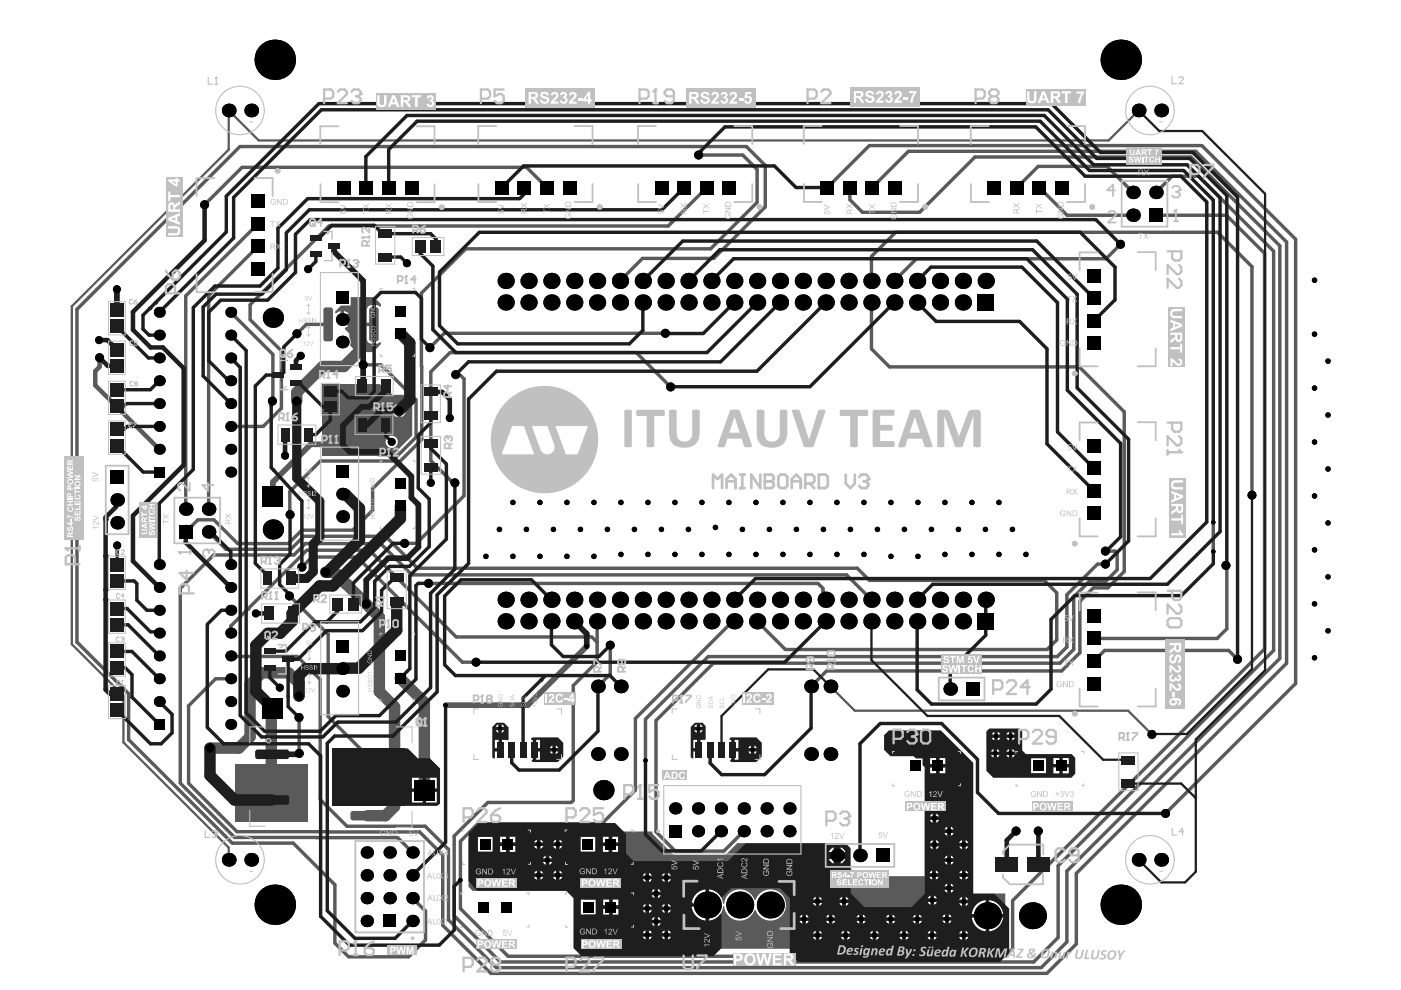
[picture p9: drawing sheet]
<svg xmlns="http://www.w3.org/2000/svg" width="297mm" height="210mm" viewBox="0 0 297 210" stroke-linecap="round" stroke-linejoin="round" font-family="sans-serif">
<g fill="#5a5a5a">
<path d="M71.6 65.5l.7-.7h2.1v-1.8h4.9l1.5 1.5v.5h-.3l-.4-.3h-.5v8.2l.5-.1 .4-.3 .3 .1v.4l-1.7 1.7h-3.5l-1.4-1.5a1.74 1.74 0 0 0-.1-1.7v-.8l-1-.9 .1-.3a1.75 1.75 0 0 0 1.2-1.4h-1.8v-.3h-.4v-1.8l-.9 .4-.2-.1v-.2zM72.9 66v1.4h1.5a1.77 1.77 0 0 0-1.5-1.4zM78.1 65l-.3 .7v2.7h1.1v-3.7zM77.8 69.1v2.7a1.05 1.05 0 0 0 1.1 1.1v-3.8z"/>
<path d="M99.3 177.8l2-1.9h26.2l.4 .4h10.4l.2 .6 4.1 4.1 .6 .3h10.3l.6-.3 2.2-2.2h22.7l1 .9v4.1l1.9 2h14.1v-23.2l-.4-.4v-1.4h-1.4l-.5-.5h-4.9l-1.3-1.3v-3.1l1-1h11l6.8 6.9v27.6h6.8v11.8h-87.5l-1.7-1.7v-5.6h2.4v-3.2h-2.4v-.8l-1.1-1h-22.6l-.9-.9zM199.2 160.7v1.3h1.3v-1.3zM197.2 160.7v1.3h1.3v-1.3zM199.2 162.7v1.3h1.3v-1.3zM197.2 162.7v1.3h1.3v-1.3zM198.5 172.5v.6h.6l-.2-.4zM197.4 172.7l-.3 .4h.7v-.6zM198.5 173.8v.7l.4-.3 .2-.4zM197.1 173.8l.3 .4 .4 .3v-.7zM201.6 175.2v.7h.6l-.2-.4zM200.5 175.5l-.3 .4h.7v-.7zM201.6 176.6v.7l.4-.3 .2-.4zM200.2 176.6l.3 .4 .4 .3v-.7zM129.8 177.4v1.2h1.3v-1.2zM127.8 177.4v1.2h1.3v-1.2zM118.6 178v.6h.6l-.2-.4zM117.5 178.2l-.3 .4h.7v-.6zM114.6 178v.6h.6l-.2-.4zM113.4 178.2l-.2 .4h.6v-.6zM108 177.4v1.2h1.3v-1.2zM106 177.4v1.2h1.3v-1.2zM204.7 178.1v.6h.6l-.2-.4zM203.6 178.3l-.3 .4h.7v-.6zM198.5 178.1v.6h.6l-.2-.4zM197.4 178.3l-.3 .4h.7v-.6zM118.6 179.4v.6l.4-.2 .2-.4zM117.2 179.4l.3 .4 .4 .2v-.6zM114.6 179.4v.6l.4-.2 .2-.4zM113.2 179.4l.2 .4 .4 .2v-.6zM204.7 179.4v.7l.4-.3 .2-.4zM203.3 179.4l.3 .4 .4 .3v-.7zM198.5 179.4v.7l.4-.3 .2-.4zM197.1 179.4l.3 .4 .4 .3v-.7zM123.1 177.4v3.2h3.1v-3.2zM101.3 177.4v3.2h3.2v-3.2zM129.8 179.4v1.2h1.3v-1.2zM127.8 179.4v1.2h1.3v-1.2zM108 179.4v1.2h1.3v-1.2zM106 179.4v1.2h1.3v-1.2zM178.2 179.6v1.1h1.1a1.74 1.74 0 0 0-1.1-1.1zM176.1 180l-.4 .7h1.1v-1.1zM201.6 181.4v.6h.6l-.2-.4zM200.5 181.6l-.3 .4h.7v-.6zM116.4 181.4v.6h.7l-.3-.4zM115.3 181.6l-.2 .4h.6v-.6zM175.7 182.1a1.74 1.74 0 0 0 1.1 1v-1zM178.2 182.1v1a1.74 1.74 0 0 0 1.1-1zM201.6 182.7v.7l.4-.3 .2-.4zM200.2 182.7l.3 .4 .4 .3v-.7zM116.4 182.8v.6l.4-.2 .3-.4zM115.1 182.8l.2 .4 .4 .2v-.6zM204.7 184.5v.7h.6l-.2-.4zM203.6 184.8l-.3 .4h.7v-.7zM198.4 184.5v.7h.6l-.2-.4zM197.3 184.8l-.3 .4h.7v-.7zM118.6 184.6v.6h.6l-.2-.4zM117.5 184.8l-.3 .4h.7v-.6zM114.6 184.6v.6h.6l-.2-.4zM113.4 184.8l-.2 .4h.6v-.6zM141.6 185v.7h.7l-.3-.4zM140.5 185.3l-.2 .4h.6v-.7zM137.6 185v.7h.6l-.2-.4zM136.5 185.3l-.3 .4h.7v-.7zM204.7 185.9v.6l.4-.2 .2-.4zM203.3 185.9l.3 .4 .4 .2v-.6zM198.4 185.9v.6l.4-.2 .2-.4zM197 185.9l.3 .4 .4 .2v-.6zM118.6 185.9v.7l.4-.3 .2-.4zM117.2 185.9l.3 .4 .4 .3v-.7zM114.6 185.9v.7l.4-.3 .2-.4zM113.2 185.9l.2 .4 .4 .3v-.7zM141.6 186.4v.7l.4-.3 .3-.4zM140.3 186.4l.2 .4 .4 .3v-.7zM137.6 186.4v.7l.4-.3 .2-.4zM136.2 186.4l.3 .4 .4 .3v-.7zM201.6 187.3v.6h.6l-.2-.4zM200.5 187.5l-.3 .4h.7v-.6zM139.5 188.4v.7h.6l-.2-.4zM138.4 188.7l-.3 .4h.7v-.7zM201.6 188.7v.6l.4-.2 .2-.4zM200.2 188.7l.3 .4 .4 .2v-.6zM139.5 189.8v.6l.4-.2 .2-.4zM138.1 189.8l.3 .4 .4 .2v-.6zM198 189.9v.6h.7l-.3-.4zM196.9 190.1l-.2 .4h.6v-.6zM144.5 190.9a.94 .94 0 0 0-.2 1 .94 .94 0 0 0 .9 .6h1.4a3.5 3.5 0 0 0 3 2.7v-6.6a3.4 3.4 0 0 0-2.8 2.1 2.75 2.75 0 0 0-2.3 .2zM179.3 190.1v.6h.7l-.3-.4zM178.2 190.3l-.3 .4h.7v-.6zM173.7 190.1v.6h.6l-.2-.4zM172.6 190.3l-.3 .4h.7v-.6zM204.7 190.1v.7h.6l-.2-.4zM203.6 190.4l-.3 .4h.7v-.7zM198 191.2v.7l.4-.3 .3-.4zM196.7 191.2l.2 .4 .4 .3v-.7zM129.9 190.7v1.3h1.2v-1.3zM127.9 190.7v1.3h1.2v-1.3zM179.3 191.5v.6l.4-.2 .3-.4zM177.9 191.5l.3 .4 .4 .2v-.6zM173.7 191.5v.6l.4-.2 .2-.4zM172.3 191.5l.3 .4 .4 .2v-.6zM204.7 191.5v.6l.4-.2 .2-.4zM203.3 191.5l.3 .4 .4 .2v-.6zM141.6 191.6v.6h.7l-.3-.4zM140.5 191.8l-.2 .4h.6v-.6zM137.6 191.6v.6h.6l-.2-.4zM136.5 191.8l-.3 .4h.7v-.6zM141.6 193v.6l.4-.2 .3-.4zM140.3 193l.2 .4 .4 .2v-.6zM137.6 193v.6l.4-.2 .2-.4zM136.2 193l.3 .4 .4 .2v-.6zM209.7 190.8v3h3a3.3 3.3 0 0 0-3-3zM207 191.8a3.2 3.2 0 0 0-1 2h3v-3a3.2 3.2 0 0 0-2 1zM129.9 192.7v1.2h1.2v-1.2zM127.9 192.7v1.2h1.2v-1.2zM201.1 193.8v.6h.7l-.3-.3zM200 194.1l-.2 .3h.6v-.6zM194.9 193.9v.6h.6l-.2-.4zM193.7 194.1l-.2 .4h.6v-.6zM189.2 193.9v.6h.6l-.2-.4zM188.1 194.1l-.3 .4h.7v-.6zM182.9 193.9v.6h.7l-.3-.4zM181.8 194.1l-.2 .4h.6v-.6zM176.5 193.9v.6h.6l-.2-.4zM175.3 194.1l-.2 .4h.6v-.6zM170.9 193.9v.6h.6l-.2-.4zM169.7 194.1l-.2 .4h.6v-.6zM139.5 194.4v.6h.6l-.2-.4zM138.4 194.6l-.3 .4h.7v-.6zM150.3 188.6v6.6a3.3 3.3 0 0 0 3-3.1h.2a3.3 3.3 0 0 0 2.9 3.1 3.3 3.3 0 0 0 3.6-2.3h.2a3.3 3.3 0 0 0 5.1 1.6 3.3 3.3 0 0 0 0-5.3 3.3 3.3 0 0 0-5.1 1.6h-.2a3.3 3.3 0 0 0-3.6-2.2 3.3 3.3 0 0 0-2.9 3h-.2a3.3 3.3 0 0 0-3-3zM201.1 195.2v.6l.4-.2 .3-.4zM199.8 195.2l.2 .4 .4 .2v-.6zM194.9 195.2v.7l.4-.3 .2-.4zM193.5 195.2l.2 .4 .4 .3v-.7zM189.2 195.2v.7l.4-.3 .2-.4zM187.8 195.2l.3 .4 .4 .3v-.7zM182.9 195.2v.7l.4-.3 .3-.4zM181.6 195.2l.2 .4 .4 .3v-.7zM176.5 195.2v.7l.4-.3 .2-.4zM175.1 195.2l.2 .4 .4 .3v-.7zM170.9 195.2v.7l.4-.3 .2-.4zM169.5 195.2l.2 .4 .4 .3v-.7zM139.5 195.7v.7l.4-.3 .2-.4zM138.1 195.7l.3 .4 .4 .3v-.7zM209.7 194.5v3a3.3 3.3 0 0 0 3-3zM206 194.5a3.3 3.3 0 0 0 3 3v-3zM141.6 197.2v.7h.7l-.3-.4zM140.5 197.5l-.2 .4h.6v-.7zM137.6 197.2v.7h.6l-.2-.4zM136.5 197.5l-.3 .4h.7v-.7zM204.7 197.3v.6h.6l-.2-.4zM203.6 197.5l-.3 .4h.7v-.6zM198 197.3v.6h.6l-.2-.4zM196.9 197.5l-.3 .4h.7v-.6zM192 197.3v.6h.7l-.3-.4zM190.9 197.5l-.2 .4h.6v-.6zM185.8 197.3v.6h.6l-.2-.4zM184.6 197.5l-.2 .4h.6v-.6zM179.6 197.3v.6h.7l-.3-.4zM178.5 197.5l-.2 .4h.6v-.6zM173.7 197.3v.6h.6l-.2-.4zM172.6 197.5l-.3 .4h.7v-.6zM141.6 198.6v.6l.4-.2 .3-.4zM140.3 198.6l.2 .4 .4 .2v-.6zM137.6 198.6v.6l.4-.2 .2-.4zM136.2 198.6l.3 .4 .4 .2v-.6zM204.7 198.7v.6l.4-.2 .2-.4zM203.3 198.7l.3 .4 .4 .2v-.6zM198 198.7v.6l.4-.2 .2-.4zM196.6 198.7l.3 .4 .4 .2v-.6zM192 198.7v.6l.4-.2 .3-.4zM190.7 198.7l.2 .4 .4 .2v-.6zM185.8 198.7v.6l.4-.2 .2-.4zM184.4 198.7l.2 .4 .4 .2v-.6zM179.6 198.7v.6l.4-.2 .3-.4zM178.3 198.7l.2 .4 .4 .2v-.6zM173.7 198.7v.6l.4-.2 .2-.4zM172.3 198.7l.3 .4 .4 .2v-.6z"/>
<path d="M79.9 81.6h1.2l2.1 2.1h2.6l1.6 1.6v7.1l-4.4 4.4h-2.9l-.2-.2zM85 85.7v1h1l-.5-.8zM83.7 85.9l-.5 .8h1.1v-1zM85 87.4v1l.5-.2 .5-.8zM83.2 87.4l.5 .8 .6 .2v-1zM81.8 93.7a1.29 1.29 0 0 0 2.5 0 1.29 1.29 0 0 0-2.5 0z"/>
</g>
<g fill="none" stroke="#5a5a5a" stroke-width=".73">
<path d="M184.3 30.9l-8.9 8.9M98.8 52.8l-9.5 9.4 .1 31-10.4 10.4M237.6 51.8l-3.1 3.1M265.4 56.5v48.5M80.8 77.3l7.4 7.5v7.9l-5 5M184.8 64.1v9.9l3.8 3.8h40.2l9.6 9.5v33.9l-3.5 3.4M61.7 116.5l2.7-2.8h17.3l6.8 6.8h93.3l2.5 2.5M62.3 117.7l2.4-2.4h16l6.6 6.6h92.2l5.3 5.3M79 108.2l-4.2 4.2h-10.8l-2.9 2.9M232.7 119.6l-6.5 6.5v11.1l-2 2M234.4 116.8h2l.5 .5v3.5l-2.4 2.4M259.9 119.9l.2 .2"/>
<path d="M52.6 129.1l12.4-12.4h13.3l18.4 18.3M64 120.2l2.1-2.1h9.6l22.3 22.3M90.9 123.7h82.5l1.1 1.1M231 123.2l-3.3 3.4v11.1l-3 2.9M231.8 124.6l-2.8 2.9v10.9l-3.9 3.9M234.2 137.9l-2.2 2.2M260.1 133.3l-2 2.1h-26.1M63.4 152.1h.1M63.4 152.1v7.6M226.2 184.7v15"/>
</g>
<path d="M21.1 77.8l-.9 .9" fill="none" stroke="#5a5a5a" stroke-width=".95"/>
<path d="M26.2 157.4l22.3 22.3" fill="none" stroke="#5a5a5a" stroke-width=".48"/>
<path d="M57.5 150.5v17.6" fill="none" stroke="#5a5a5a" stroke-width="2.4"/>
<path d="M74.4 89.1l-5 5.1h-3.5l-8 8v3.1" fill="none" stroke="#5a5a5a" stroke-width="1.2"/>
<g fill="#5a5a5a">
<circle cx="64" cy="120.2" r=".36"/>
<circle cx="52.6" cy="129.1" r=".36"/>
</g>
<g fill="none" stroke="#5a5a5a" stroke-width=".73">
<path d="M111.6 35.5h-60.3l-7.9 7.9M148.1 32.9h9.4l3 3v7l-9.8 9.9h-51.9M158.2 31.1l4.1 4v8.8l-11 10.9M186.1 38.7l-1.1 1.1M272.8 51.3v89.3M53 67.8l6.7 6.6v12.2l-3.9 3.8M57.9 75.1l-.1 9.9M77 77.3h3.8M95.4 74.8l-4.1 4v18.9l3.2 3.2M83.2 97.7h-15.3l-6.5 6.5 .1 4.9M45.3 117.7h17M47.9 116.5h13.8"/>
<path d="M50.4 115.3h10.7M232.7 119.6h1.7M16.3 136.1l11 11M52.6 129.1l-3.7 3.7v1.4M150.1 139.2h74.1M231 123.2h3.5M231.8 124.6h3.1M260.5 137.9l1.9 1.9M274.7 144.9l-27.6 27.6M71 187.6v12.4l2.9 2.9h12.7l3.6-3.6M224.3 198.8l-5.1 5.2h-113.1M228.2 200.1l-6.2 6.3h-117.9"/>
</g>
<path d="M48.5 23.4v8.3M241.4 23.4l-6.4 6.4" fill="none" stroke="#5a5a5a" stroke-width=".48"/>
<path d="M72.9 77.7h-4.5l-5.5 5.5v1.8M69.1 121.3h1.8l.3 .4M80.4 130.9v15.7l3.3 3.3v21.1" fill="none" stroke="#5a5a5a" stroke-width="2.4"/>
<path d="M20.2 78.7v3" fill="none" stroke="#5a5a5a" stroke-width=".95"/>
<circle cx="71.2" cy="121.7" r="1.21" fill="#5a5a5a"/>
<g fill="none" stroke="#5a5a5a" stroke-width=".73">
<path d="M111.6 35.5l4.4 4.3M149.8 39.8l-8.1 8.1h-72l-16.7 16.7v3.2M180.2 39.8v2.5l2.7 2.7h12.1M248.5 37.4h5.6l15.9 15.9M151.3 54.8h-15.1l-4.7 4.8M245.1 45.6h14.9l8.1 8.1M258.2 49.3l7.2 7.2M48.9 66.2l9 8.9M69.6 68.8h-4.7l-1.9 2M77 77.3v.1M95.4 74.8h39.5M42 110.2h3.4l5 5.1"/>
<path d="M44.2 112.8l3.7 3.7M45.3 117.7l-7.1 7M79 103.6v4.6M94.5 100.9l1.1 1M49 139.2h14l4.9 4.9M61.4 126.4l8.2 8.1M121.5 145.4v24.3l-.4 .4h-17.7l-7.1 7.2M93.9 196.2l10.2 10.2M96.3 194.2l9.8 9.8M97.6 192.7l10.1 10h105.4l1.6-1.5"/>
</g>
<path d="M48.5 179.7v2.6" fill="none" stroke="#5a5a5a" stroke-width=".48"/>
<path d="M72.6 67.8h1.6l1.9 1.9v4.8l-3.2 3.2M71.2 121.7l2.2 2.2M57.9 150.2l-.4 .3M63.4 147.6v-2.7l-2.2-2.2h-5.7l-2.5 2.4v11.1l-2.4 2.4" fill="none" stroke="#5a5a5a" stroke-width="2.4"/>
<circle cx="94.5" cy="100.9" r=".36" fill="#5a5a5a"/>
<path d="M95.6 101.9l.5 .5h.3M98.4 105.1l-10.1 10.1h-2.5" fill="none" stroke="#5a5a5a" stroke-width=".73"/>
<circle cx="73.4" cy="123.9" r="1.21" fill="#5a5a5a"/>
<g fill="none" stroke="#5a5a5a" stroke-width=".73">
<path d="M50.9 31.1l-34.6 34.5M134.9 74.8l7.3 7.2M141.1 70.7h-46.9l-3.1 3M48.9 90.4h6.9M48.9 139.1l.1 .1M69.6 134.5v17.4l8.3 8.4v3M48.9 143.9h-3.2l-5.7 5.8M98 140.4h2.9M175.2 142.3h49.9M224.7 140.6h-73.5l-12.1 12.2v23.6l4.1 4.1h10.3l4.2-4.3M96.3 177.3v16.9M101.3 174.6l-3.7 3.8v8.1"/>
<path d="M93.9 181.3v14.9M97.6 186.6v6.1"/>
</g>
<path d="M73.4 123.9l7 7M44.5 158.6h6.1M84.8 143.8l5.2 5.1v18.6M83.7 171l-2 2h-3.8" fill="none" stroke="#5a5a5a" stroke-width="2.4"/>
<circle cx="139" cy="78.9" r=".36" fill="#5a5a5a"/>
<g fill="none" stroke="#5a5a5a" stroke-width=".73">
<path d="M50.9 31.1h107.3M184.3 30.9h70.5l19.9 19.8v94.2M186.1 38.7l6.5-6.6h60.9l19.3 19.2M215.6 39.8l4.5-4.5h14.6l5.5 5.5M220.4 39.8l5.8 5.8h14M248.5 37.4l-3.4 3.4M54.7 52.2l-10.5 10.5v44.2M54.7 47.4l-15.3 15.3v44.2M195 45l11.7-11.7h45.8l18.8 18.8v87.5l-45.1 45.1M234.5 54.9h-40.2l-4.7 4.7M258.2 49.3h-68.3l-5.1 5.1v5.2M268.1 53.7v83.9l-53.4 53.3v10.3"/>
<path d="M270 53.3v84.6l-45.7 45.7v15.2M16.3 65.6v70.5M96.6 79.4l.2 .2h.8l.8 .7v24.8M42 110.2l-2.6 2.6M257.2 116.9h.1M257.2 110.7v6.2M38.2 124.7v41.3l11.5 11.6h34.6l3.2 3.1M96.7 135h28.8l1.1 1.2M126.6 131.7v8.6l-5.1 5.1M129.4 136.8v6.1l-2.6 2.6M150.1 139.2l-13.2 13.3v8.7M155.7 131.7h-.4l-20.6 20.6v15.2l-7.1 7.1h-26.3"/>
<path d="M174.5 124.8l.1 1.8 .5 .6M184.3 123h37.1l2.6 2.7v10l-2 2h-55.5l-6-6M234.2 137.9h26.3M260.1 120.1v13.2M27.3 147.1v9.7l21.9 22h13l8.8 8.8M40 149.7v16.4l10.3 10.2 38.7 .1 4.9 4.9M67.9 144.1v25.4l5.7 5.7h16.6l4.9 4.9v14.9l10.1 10.2h115.5l5.5-5.5M175.2 142.3l-3.2 3.2M272.8 140.6l-44.6 44.6v14.9M87.5 190.4l2.7 2.8v6.1"/>
</g>
<path d="M48.5 31.7l-33.3 33.2v71.7l11 10.9v9.9M48.5 23.4l6.4 6.4h180.1M176.1 145.5l5.1 5.2h58l5 5" fill="none" stroke="#5a5a5a" stroke-width=".48"/>
<path d="M124.4 137l-12.5 12.5h-17.4" fill="none" stroke="#5a5a5a" stroke-width="1.2"/>
<path d="M21.1 75.8v2M20.2 81.7l13.6 13.6" fill="none" stroke="#5a5a5a" stroke-width=".95"/>
<path d="M145.2 191.6h1.2" fill="none" stroke="#5a5a5a" stroke-width=".97"/>
<g fill="#000">
<circle cx="58.3" cy="12.7" r="4.3"/>
<circle cx="237.6" cy="12.7" r="4.3"/>
<circle cx="48.5" cy="23.4" r="1.45"/>
<circle cx="53.3" cy="23.4" r="1.45"/>
<circle cx="148.1" cy="32.9" r=".95"/>
<circle cx="241.4" cy="23.4" r="1.45"/>
<circle cx="246.2" cy="23.4" r="1.45"/>
<circle cx="43.4" cy="43.4" r=".95"/>
<circle cx="65.3" cy="57.1" r=".85"/>
<circle cx="86.3" cy="55.8" r=".85"/>
<circle cx="107.2" cy="59.6" r="1.71"/>
<circle cx="112.1" cy="59.6" r="1.71"/>
<circle cx="116.9" cy="59.6" r="1.71"/>
<circle cx="121.8" cy="59.6" r="1.71"/>
<circle cx="126.6" cy="59.6" r="1.71"/>
<circle cx="131.5" cy="59.6" r="1.71"/>
<circle cx="136.3" cy="59.6" r="1.71"/>
<circle cx="141.1" cy="59.6" r="1.71"/>
<circle cx="146" cy="59.6" r="1.71"/>
<circle cx="150.8" cy="59.6" r="1.71"/>
<circle cx="155.7" cy="59.6" r="1.71"/>
<circle cx="160.5" cy="59.6" r="1.71"/>
<circle cx="165.4" cy="59.6" r="1.71"/>
<circle cx="170.2" cy="59.6" r="1.71"/>
<circle cx="175.1" cy="59.6" r="1.71"/>
<circle cx="179.9" cy="59.6" r="1.71"/>
<circle cx="184.8" cy="59.6" r="1.71"/>
<circle cx="189.6" cy="59.6" r="1.71"/>
<circle cx="194.5" cy="59.6" r="1.71"/>
<circle cx="199.3" cy="59.6" r="1.71"/>
<circle cx="204.2" cy="59.6" r="1.71"/>
<circle cx="209" cy="59.6" r="1.71"/>
<circle cx="237.6" cy="51.8" r=".95"/>
<circle cx="240.2" cy="45.6" r="1.43"/>
<circle cx="240.2" cy="40.8" r="1.43"/>
<circle cx="245.1" cy="40.8" r="1.43"/>
<circle cx="278.7" cy="59.4" r=".57"/>
<circle cx="21" cy="72.1" r=".85"/>
<circle cx="21.1" cy="75.8" r=".95"/>
<circle cx="24.8" cy="61.3" r=".85"/>
<circle cx="33.8" cy="75.9" r="1.15"/>
<circle cx="33.8" cy="71.1" r="1.15"/>
<circle cx="33.8" cy="66.2" r="1.15"/>
<circle cx="48.9" cy="66.2" r="1.15"/>
<circle cx="48.9" cy="75.9" r="1.15"/>
<circle cx="48.9" cy="71.1" r="1.15"/>
<circle cx="57.9" cy="67.4" r="2.14"/>
<circle cx="63" cy="70.8" r=".95"/>
<circle cx="63.8" cy="75.4" r=".85"/>
<circle cx="72.6" cy="72.5" r="1.34"/>
<circle cx="72.6" cy="67.8" r="1.34"/>
<circle cx="77" cy="77.4" r=".95"/>
<circle cx="91.1" cy="73.7" r=".95"/>
<circle cx="96.6" cy="79.4" r=".95"/>
<circle cx="107.2" cy="64.1" r="1.71"/>
<circle cx="112.1" cy="64.1" r="1.71"/>
<circle cx="116.9" cy="64.1" r="1.71"/>
<circle cx="121.8" cy="64.1" r="1.71"/>
<circle cx="126.6" cy="64.1" r="1.71"/>
<circle cx="131.5" cy="64.1" r="1.71"/>
<circle cx="136.3" cy="64.1" r="1.71"/>
<circle cx="141.1" cy="70.7" r=".95"/>
<circle cx="141.1" cy="64.1" r="1.71"/>
<circle cx="146" cy="64.1" r="1.71"/>
<circle cx="150.8" cy="64.1" r="1.71"/>
<circle cx="155.7" cy="64.1" r="1.71"/>
<circle cx="160.5" cy="64.1" r="1.71"/>
<circle cx="165.4" cy="64.1" r="1.71"/>
<circle cx="170.2" cy="64.1" r="1.71"/>
<circle cx="175.1" cy="64.1" r="1.71"/>
<circle cx="179.9" cy="64.1" r="1.71"/>
<circle cx="184.8" cy="64.1" r="1.71"/>
<circle cx="189.6" cy="64.1" r="1.71"/>
<circle cx="194.5" cy="64.1" r="1.71"/>
<circle cx="199.3" cy="64.1" r="1.71"/>
<circle cx="204.2" cy="64.1" r="1.71"/>
<circle cx="278.7" cy="70.9" r=".57"/>
<circle cx="281.6" cy="76.6" r=".57"/>
<circle cx="33.8" cy="80.7" r="1.15"/>
<circle cx="33.8" cy="90.4" r="1.15"/>
<circle cx="33.8" cy="85.6" r="1.15"/>
<circle cx="33.8" cy="95.3" r="1.15"/>
<circle cx="48.9" cy="85.6" r="1.15"/>
<circle cx="48.9" cy="80.7" r="1.15"/>
<circle cx="48.9" cy="95.3" r="1.15"/>
<circle cx="48.9" cy="90.4" r="1.15"/>
<circle cx="57.8" cy="85" r=".95"/>
<circle cx="60.4" cy="96.6" r=".85"/>
<circle cx="62.9" cy="85" r=".95"/>
<circle cx="83.1" cy="93.7" r=".85"/>
<circle cx="84.6" cy="87.1" r=".95"/>
<circle cx="95.4" cy="88.6" r=".85"/>
<circle cx="142.2" cy="82" r=".95"/>
<circle cx="278.7" cy="93.7" r=".57"/>
<circle cx="278.7" cy="82.3" r=".57"/>
<circle cx="281.6" cy="99.4" r=".57"/>
<circle cx="281.6" cy="88" r=".57"/>
<circle cx="24.8" cy="110.8" r="1.43"/>
<circle cx="24.8" cy="106" r="1.43"/>
<circle cx="24.8" cy="115.6" r=".85"/>
<circle cx="33.8" cy="119.7" r="1.15"/>
<circle cx="39.4" cy="107.9" r="1.43"/>
<circle cx="44.2" cy="107.9" r="1.43"/>
<circle cx="44.2" cy="112.8" r="1.43"/>
<circle cx="48.9" cy="119.7" r="1.15"/>
<circle cx="48.9" cy="100.1" r="1.15"/>
<circle cx="57.9" cy="112.3" r="2.14"/>
<circle cx="61.5" cy="109.1" r=".95"/>
<circle cx="72.6" cy="109.5" r="1.34"/>
<circle cx="72.6" cy="104.8" r="1.34"/>
<circle cx="85.8" cy="115.2" r=".95"/>
<circle cx="91.3" cy="102.4" r=".85"/>
<circle cx="96.4" cy="102.4" r=".95"/>
<circle cx="103" cy="118" r=".57"/>
<circle cx="105.9" cy="112.2" r=".57"/>
<circle cx="108.7" cy="118" r=".57"/>
<circle cx="108.7" cy="106.5" r=".57"/>
<circle cx="111.6" cy="112.2" r=".57"/>
<circle cx="114.5" cy="118" r=".57"/>
<circle cx="114.5" cy="106.5" r=".57"/>
<circle cx="117.3" cy="112.2" r=".57"/>
<circle cx="120.2" cy="118" r=".57"/>
<circle cx="120.2" cy="106.5" r=".57"/>
<circle cx="123.1" cy="112.2" r=".57"/>
<circle cx="125.9" cy="118" r=".57"/>
<circle cx="125.9" cy="106.5" r=".57"/>
<circle cx="128.8" cy="112.2" r=".57"/>
<circle cx="131.6" cy="106.5" r=".57"/>
<circle cx="131.6" cy="117.5" r=".57"/>
<circle cx="134.5" cy="112.2" r=".57"/>
<circle cx="137.4" cy="106.5" r=".57"/>
<circle cx="137.4" cy="117.5" r=".57"/>
<circle cx="140.2" cy="112.2" r=".57"/>
<circle cx="143.1" cy="106.5" r=".57"/>
<circle cx="143.1" cy="117.5" r=".57"/>
<circle cx="146" cy="112.2" r=".57"/>
<circle cx="148.8" cy="106.5" r=".57"/>
<circle cx="148.8" cy="117.5" r=".57"/>
<circle cx="151.7" cy="111.8" r=".57"/>
<circle cx="154.5" cy="106.5" r=".57"/>
<circle cx="154.5" cy="117.5" r=".57"/>
<circle cx="157.4" cy="112.2" r=".57"/>
<circle cx="160.3" cy="106.5" r=".57"/>
<circle cx="160.3" cy="117.5" r=".57"/>
<circle cx="163.1" cy="112.2" r=".57"/>
<circle cx="166" cy="106.5" r=".57"/>
<circle cx="166" cy="117.5" r=".57"/>
<circle cx="168.9" cy="112.2" r=".57"/>
<circle cx="171.7" cy="106.5" r=".57"/>
<circle cx="171.7" cy="117.5" r=".57"/>
<circle cx="174.6" cy="112.2" r=".57"/>
<circle cx="177.4" cy="106.5" r=".57"/>
<circle cx="177.4" cy="117.5" r=".57"/>
<circle cx="180.3" cy="112.2" r=".57"/>
<circle cx="183.2" cy="106.5" r=".57"/>
<circle cx="183.2" cy="117.5" r=".57"/>
<circle cx="186" cy="112.2" r=".57"/>
<circle cx="188.9" cy="118" r=".57"/>
<circle cx="188.9" cy="106.5" r=".57"/>
<circle cx="191.8" cy="112.2" r=".57"/>
<circle cx="194.6" cy="118" r=".57"/>
<circle cx="194.6" cy="106.5" r=".57"/>
<circle cx="197.5" cy="112.2" r=".57"/>
<circle cx="200.3" cy="106.5" r=".57"/>
<circle cx="200.3" cy="117.5" r=".57"/>
<circle cx="203.2" cy="112.2" r=".57"/>
<circle cx="206.1" cy="106.5" r=".57"/>
<circle cx="206.1" cy="117.5" r=".57"/>
<circle cx="208.9" cy="112.2" r=".57"/>
<circle cx="211.8" cy="106.5" r=".57"/>
<circle cx="211.8" cy="117.5" r=".57"/>
<circle cx="214.7" cy="112.2" r=".57"/>
<circle cx="217.5" cy="117.5" r=".57"/>
<circle cx="234.4" cy="116.8" r=".95"/>
<circle cx="234.4" cy="119.6" r=".95"/>
<circle cx="257.2" cy="110.7" r=".48"/>
<circle cx="257.2" cy="116.9" r=".48"/>
<circle cx="259.9" cy="119.9" r=".95"/>
<circle cx="265.4" cy="105" r=".95"/>
<circle cx="278.7" cy="105.2" r=".57"/>
<circle cx="278.7" cy="116.6" r=".57"/>
<circle cx="281.6" cy="110.9" r=".57"/>
<circle cx="33.8" cy="129.4" r="1.15"/>
<circle cx="33.8" cy="139.1" r="1.15"/>
<circle cx="33.8" cy="134.2" r="1.15"/>
<circle cx="33.8" cy="124.5" r="1.15"/>
<circle cx="48.9" cy="139.1" r="1.15"/>
<circle cx="48.9" cy="129.4" r="1.15"/>
<circle cx="48.9" cy="124.5" r="1.15"/>
<circle cx="48.9" cy="134.2" r="1.15"/>
<circle cx="54.3" cy="130.1" r=".85"/>
<circle cx="61.4" cy="126.4" r=".95"/>
<circle cx="64" cy="120.2" r=".95"/>
<circle cx="69.1" cy="121.3" r=".95"/>
<circle cx="77.6" cy="128.1" r=".95"/>
<circle cx="90.9" cy="123.7" r=".95"/>
<circle cx="107.2" cy="127.2" r="1.71"/>
<circle cx="107.2" cy="131.7" r="1.71"/>
<circle cx="112.1" cy="127.2" r="1.71"/>
<circle cx="112.1" cy="131.7" r="1.71"/>
<circle cx="116.9" cy="127.2" r="1.71"/>
<circle cx="116.9" cy="131.7" r="1.71"/>
<circle cx="121.8" cy="127.2" r="1.71"/>
<circle cx="121.8" cy="131.7" r="1.71"/>
<circle cx="124.4" cy="137" r=".48"/>
<circle cx="126.6" cy="127.2" r="1.71"/>
<circle cx="126.6" cy="131.7" r="1.71"/>
<circle cx="129.4" cy="136.8" r=".95"/>
<circle cx="131.5" cy="131.7" r="1.71"/>
<circle cx="131.5" cy="127.2" r="1.71"/>
<circle cx="136.3" cy="131.7" r="1.71"/>
<circle cx="136.3" cy="127.2" r="1.71"/>
<circle cx="141.1" cy="131.7" r="1.71"/>
<circle cx="141.1" cy="127.2" r="1.71"/>
<circle cx="146" cy="131.7" r="1.71"/>
<circle cx="146" cy="127.2" r="1.71"/>
<circle cx="150.8" cy="131.7" r="1.71"/>
<circle cx="150.8" cy="127.2" r="1.71"/>
<circle cx="155.7" cy="131.7" r="1.71"/>
<circle cx="155.7" cy="127.2" r="1.71"/>
<circle cx="160.5" cy="127.2" r="1.71"/>
<circle cx="160.5" cy="131.7" r="1.71"/>
<circle cx="165.4" cy="127.2" r="1.71"/>
<circle cx="165.4" cy="131.7" r="1.71"/>
<circle cx="170.2" cy="131.7" r="1.71"/>
<circle cx="170.2" cy="127.2" r="1.71"/>
<circle cx="175.1" cy="131.7" r="1.71"/>
<circle cx="175.1" cy="127.2" r="1.71"/>
<circle cx="179.9" cy="127.2" r="1.71"/>
<circle cx="179.9" cy="131.7" r="1.71"/>
<circle cx="184.8" cy="127.2" r="1.71"/>
<circle cx="184.8" cy="131.7" r="1.71"/>
<circle cx="189.6" cy="127.2" r="1.71"/>
<circle cx="189.6" cy="131.7" r="1.71"/>
<circle cx="194.5" cy="127.2" r="1.71"/>
<circle cx="194.5" cy="131.7" r="1.71"/>
<circle cx="199.3" cy="127.2" r="1.71"/>
<circle cx="199.3" cy="131.7" r="1.71"/>
<circle cx="204.2" cy="127.2" r="1.71"/>
<circle cx="204.2" cy="131.7" r="1.71"/>
<circle cx="209" cy="127.2" r="1.71"/>
<circle cx="262.4" cy="139.8" r=".95"/>
<circle cx="278.7" cy="139.5" r=".57"/>
<circle cx="278.7" cy="128" r=".57"/>
<circle cx="281.6" cy="133.7" r=".57"/>
<circle cx="281.6" cy="122.3" r=".57"/>
<circle cx="33.8" cy="148.8" r="1.15"/>
<circle cx="33.8" cy="143.9" r="1.15"/>
<circle cx="44.5" cy="158.6" r=".95"/>
<circle cx="48.9" cy="148.8" r="1.15"/>
<circle cx="48.9" cy="153.6" r="1.15"/>
<circle cx="48.9" cy="143.9" r="1.15"/>
<circle cx="59.3" cy="145.8" r=".85"/>
<circle cx="63.4" cy="147.6" r=".95"/>
<circle cx="63.4" cy="152.1" r=".95"/>
<circle cx="63.4" cy="159.7" r=".95"/>
<circle cx="72.6" cy="141.8" r="1.34"/>
<circle cx="72.6" cy="146.5" r="1.34"/>
<circle cx="94.5" cy="149.5" r=".48"/>
<circle cx="100.9" cy="140.4" r=".95"/>
<circle cx="106" cy="154.5" r=".48"/>
<circle cx="117.5" cy="159" r=".48"/>
<circle cx="126.8" cy="145.5" r="1.45"/>
<circle cx="126.8" cy="159.9" r="1.45"/>
<circle cx="131.6" cy="159.9" r="1.45"/>
<circle cx="131.6" cy="145.5" r="1.45"/>
<circle cx="148.1" cy="154.5" r=".48"/>
<circle cx="159.6" cy="159" r=".48"/>
<circle cx="172" cy="159.9" r="1.45"/>
<circle cx="172" cy="145.5" r="1.45"/>
<circle cx="176.1" cy="145.5" r="1.45"/>
<circle cx="176.1" cy="159.9" r="1.45"/>
<circle cx="201.5" cy="146.1" r="1.43"/>
<circle cx="211" cy="159.7" r=".48"/>
<circle cx="211.2" cy="156.1" r=".48"/>
<circle cx="214.3" cy="156.1" r=".48"/>
<circle cx="214.3" cy="159.7" r=".48"/>
<circle cx="244.2" cy="155.7" r=".95"/>
<circle cx="114.2" cy="179" r=".57"/>
<circle cx="118.2" cy="179" r=".57"/>
<circle cx="127.9" cy="167.5" r="2.14"/>
<circle cx="136.9" cy="161.2" r=".48"/>
<circle cx="143.2" cy="171.4" r="1.29"/>
<circle cx="148" cy="176.2" r="1.29"/>
<circle cx="148" cy="171.4" r="1.29"/>
<circle cx="152.8" cy="171.4" r="1.29"/>
<circle cx="152.8" cy="176.2" r="1.29"/>
<circle cx="157.7" cy="176.2" r="1.29"/>
<circle cx="157.7" cy="171.4" r="1.29"/>
<circle cx="162.5" cy="176.2" r="1.29"/>
<circle cx="162.5" cy="171.4" r="1.29"/>
<circle cx="167.4" cy="171.4" r="1.29"/>
<circle cx="167.4" cy="176.2" r="1.29"/>
<circle cx="198.1" cy="179.1" r=".57"/>
<circle cx="198.1" cy="173.5" r=".57"/>
<circle cx="201.2" cy="176.2" r=".57"/>
<circle cx="204.3" cy="179.1" r=".57"/>
<circle cx="215.4" cy="176.2" r=".95"/>
<circle cx="220.1" cy="176.2" r=".95"/>
<circle cx="247.1" cy="172.5" r=".95"/>
<circle cx="48.5" cy="182.3" r="1.45"/>
<circle cx="53.3" cy="182.3" r="1.45"/>
<circle cx="58.3" cy="191.8" r="4.3"/>
<circle cx="77.8" cy="195.3" r="1.31"/>
<circle cx="77.8" cy="190.4" r="1.31"/>
<circle cx="77.8" cy="180.7" r="1.31"/>
<circle cx="77.8" cy="185.6" r="1.31"/>
<circle cx="82.6" cy="185.6" r="1.31"/>
<circle cx="82.6" cy="180.7" r="1.31"/>
<circle cx="82.6" cy="190.4" r="1.31"/>
<circle cx="87.5" cy="190.4" r="1.31"/>
<circle cx="87.5" cy="195.3" r="1.31"/>
<circle cx="87.5" cy="180.7" r="1.31"/>
<circle cx="87.5" cy="185.6" r="1.31"/>
<circle cx="97.6" cy="186.6" r=".48"/>
<circle cx="114.2" cy="185.6" r=".57"/>
<circle cx="116.1" cy="182.4" r=".57"/>
<circle cx="118.2" cy="185.6" r=".57"/>
<circle cx="137.2" cy="198.2" r=".57"/>
<circle cx="137.2" cy="192.6" r=".57"/>
<circle cx="137.2" cy="186.1" r=".57"/>
<circle cx="139.1" cy="189.4" r=".57"/>
<circle cx="139.1" cy="195.4" r=".57"/>
<circle cx="141.3" cy="198.2" r=".57"/>
<circle cx="141.3" cy="192.6" r=".57"/>
<circle cx="141.3" cy="186.1" r=".57"/>
<circle cx="150" cy="191.9" r="2.86"/>
<circle cx="156.8" cy="191.9" r="2.86"/>
<circle cx="163.3" cy="191.9" r="2.86"/>
<circle cx="170.5" cy="194.9" r=".57"/>
<circle cx="173.3" cy="191.1" r=".57"/>
<circle cx="173.3" cy="198.3" r=".57"/>
<circle cx="176.1" cy="194.9" r=".57"/>
<circle cx="177.5" cy="181.4" r="1.43"/>
<circle cx="178.9" cy="191.1" r=".57"/>
<circle cx="179.3" cy="198.3" r=".57"/>
<circle cx="182.3" cy="181.4" r="1.43"/>
<circle cx="182.6" cy="194.9" r=".57"/>
<circle cx="185.4" cy="198.3" r=".57"/>
<circle cx="188.8" cy="194.9" r=".57"/>
<circle cx="191.7" cy="198.3" r=".57"/>
<circle cx="194.5" cy="194.9" r=".57"/>
<circle cx="197.6" cy="198.3" r=".57"/>
<circle cx="197.7" cy="190.9" r=".57"/>
<circle cx="198" cy="185.5" r=".57"/>
<circle cx="200.8" cy="194.8" r=".57"/>
<circle cx="201.2" cy="188.3" r=".57"/>
<circle cx="201.2" cy="182.4" r=".57"/>
<circle cx="204.3" cy="191.1" r=".57"/>
<circle cx="204.3" cy="185.5" r=".57"/>
<circle cx="204.3" cy="198.3" r=".57"/>
<circle cx="209.4" cy="194.2" r="2.86"/>
<circle cx="218.9" cy="194.2" r="2.86"/>
<circle cx="237.6" cy="191.8" r="4.3"/>
<circle cx="241.4" cy="182.3" r="1.45"/>
<circle cx="246.2" cy="182.3" r="1.45"/>
</g>
<g fill="#000">
<path d="M53.3 55.5h2.9v2.9h-2.9z" fill-rule="evenodd"/>
<path d="M53.3 41.2h2.9v2.9h-2.9z" fill-rule="evenodd"/>
<path d="M53.3 50.7h2.9v2.9h-2.9z" fill-rule="evenodd"/>
<path d="M53.3 46h2.9v2.8h-2.9z" fill-rule="evenodd"/>
<path d="M71.5 38.4h2.8v2.9h-2.8z" fill-rule="evenodd"/>
<path d="M76.3 38.4h2.8v2.9h-2.8z" fill-rule="evenodd"/>
<path d="M81 38.4h2.9v2.9h-2.9z" fill-rule="evenodd"/>
<path d="M85.8 38.4h2.9v2.9h-2.9z" fill-rule="evenodd"/>
<path d="M105 38.3h2.8v2.9h-2.8z" fill-rule="evenodd"/>
<path d="M109.7 38.3h2.9v2.9h-2.9z" fill-rule="evenodd"/>
<path d="M114.5 38.3h2.9v2.9h-2.9z" fill-rule="evenodd"/>
<path d="M119.3 38.3h2.9v2.9h-2.9z" fill-rule="evenodd"/>
<path d="M138.8 38.3h2.9v2.9h-2.9z" fill-rule="evenodd"/>
<path d="M143.6 38.3h2.9v2.9h-2.9z" fill-rule="evenodd"/>
<path d="M148.4 38.3h2.9v2.9h-2.9z" fill-rule="evenodd"/>
<path d="M153.2 38.3h2.9v2.9h-2.9z" fill-rule="evenodd"/>
<path d="M174 38.3h2.9v2.9h-2.9z" fill-rule="evenodd"/>
<path d="M178.8 38.3h2.8v2.9h-2.8z" fill-rule="evenodd"/>
<path d="M183.5 38.3h2.9v2.9h-2.9z" fill-rule="evenodd"/>
<path d="M188.3 38.3h2.9v2.9h-2.9z" fill-rule="evenodd"/>
<path d="M209.4 38.3h2.9v2.9h-2.9z" fill-rule="evenodd"/>
<path d="M214.2 38.3h2.8v2.9h-2.8z" fill-rule="evenodd"/>
<path d="M218.9 38.3h2.9v2.9h-2.9z" fill-rule="evenodd"/>
<path d="M223.7 38.3h2.9v2.9h-2.9z" fill-rule="evenodd"/>
<path d="M230.5 57h2.9v2.9h-2.9z" fill-rule="evenodd"/>
<path d="M243.7 44.2h2.8v2.9h-2.8z" fill-rule="evenodd"/>
<path d="M71.2 61.6h2.7v2.7h-2.7z" fill-rule="evenodd"/>
<path d="M83.8 64.8h2.2v2.3h-2.2z" fill-rule="evenodd"/>
<path d="M83.8 69.6h2.2v2.3h-2.2z" fill-rule="evenodd"/>
<path d="M207.3 62.4h3.4v3.4h-3.4z" fill-rule="evenodd"/>
<path d="M230.5 71.4h2.9v2.8h-2.9z" fill-rule="evenodd"/>
<path d="M230.5 66.6h2.9v2.9h-2.9z" fill-rule="evenodd"/>
<path d="M230.5 61.8h2.9v2.9h-2.9z" fill-rule="evenodd"/>
<path d="M23.4 99.7h2.9v2.9h-2.9z" fill-rule="evenodd"/>
<path d="M32.6 98.9h2.3v2.3h-2.3z" fill-rule="evenodd"/>
<path d="M230.5 93.1h2.9v2.9h-2.9z" fill-rule="evenodd"/>
<path d="M38 111.3h2.8v2.9h-2.8z" fill-rule="evenodd"/>
<path d="M55.7 103.1h4.3v4.3h-4.3z" fill-rule="evenodd"/>
<path d="M71.3 98.7h2.7v2.6h-2.7z" fill-rule="evenodd"/>
<path d="M83.8 101.4h2.2v2.2h-2.2z" fill-rule="evenodd"/>
<path d="M83.8 106.1h2.2v2.3h-2.2z" fill-rule="evenodd"/>
<path d="M230.5 107.4h2.9v2.9h-2.9z" fill-rule="evenodd"/>
<path d="M230.5 102.6h2.9v2.9h-2.9z" fill-rule="evenodd"/>
<path d="M230.5 97.9h2.9v2.8h-2.9z" fill-rule="evenodd"/>
<path d="M71.3 135.7h2.7v2.7h-2.7z" fill-rule="evenodd"/>
<path d="M83.7 137.9h2.3v2.3h-2.3z" fill-rule="evenodd"/>
<path d="M207.3 130h3.4v3.4h-3.4z" fill-rule="evenodd"/>
<path d="M230.5 129.2h2.9v2.8h-2.9z" fill-rule="evenodd"/>
<path d="M230.5 133.9h2.9v2.9h-2.9z" fill-rule="evenodd"/>
<path d="M32.6 152.4h2.3v2.3h-2.3z" fill-rule="evenodd"/>
<path d="M55.7 148h4.3v4.3h-4.3z" fill-rule="evenodd"/>
<path d="M83.7 142.7h2.3v2.3h-2.3z" fill-rule="evenodd"/>
<path d="M204.9 144.7h2.8v2.8h-2.8z" fill-rule="evenodd"/>
<path d="M230.5 143.5h2.9v2.9h-2.9z" fill-rule="evenodd"/>
<path d="M230.5 138.7h2.9v2.9h-2.9z" fill-rule="evenodd"/>
<path d="M87.8 165.4h4.3v4.3h-4.3z" fill-rule="evenodd"/>
<path d="M101.7 177.9h2.3v2.2h-2.3z" fill-rule="evenodd"/>
<path d="M106.5 177.9h2.3v2.2h-2.3z" fill-rule="evenodd"/>
<path d="M123.5 177.9h2.3v2.2h-2.3z" fill-rule="evenodd"/>
<path d="M128.3 177.9h2.3v2.2h-2.3z" fill-rule="evenodd"/>
<path d="M141.9 175h2.5v2.5h-2.5z" fill-rule="evenodd"/>
<path d="M192.9 161.2h2.3v2.3h-2.3z" fill-rule="evenodd"/>
<path d="M197.7 161.2h2.3v2.3h-2.3z" fill-rule="evenodd"/>
<path d="M219.1 161.2h2.2v2.3h-2.2z" fill-rule="evenodd"/>
<path d="M223.8 161.2h2.3v2.3h-2.3z" fill-rule="evenodd"/>
<path d="M81.3 194h2.6v2.6h-2.6z" fill-rule="evenodd"/>
<path d="M101.4 191.2h2.3v2.3h-2.3z" fill-rule="evenodd"/>
<path d="M106.2 191.2h2.3v2.3h-2.3z" fill-rule="evenodd"/>
<path d="M123.6 191.2h2.3v2.3h-2.3z" fill-rule="evenodd"/>
<path d="M128.4 191.2h2.3v2.3h-2.3z" fill-rule="evenodd"/>
<path d="M185.8 179.9h2.8v2.9h-2.8z" fill-rule="evenodd"/>
</g>
<g fill="#5a5a5a">
<path d="M68.3 81.5h12.2v15.3h-12.2z" fill-rule="evenodd"/>
<path d="M68.6 65.7l.5-.5h1l.5 .5v6.1l-.5 .6h-1l-.5-.6z" fill-rule="evenodd"/>
<path d="M78.3 65.7l.5-.5h1l.5 .5v6.1l-.5 .6h-1l-.5-.6z" fill-rule="evenodd"/>
<path d="M49.9 162h15.3v12.2h-15.3z" fill-rule="evenodd"/>
<path d="M74.3 162.8l.5-.5h6.2l.5 .5v.9l-.5 .6h-6.2l-.5-.6z" fill-rule="evenodd"/>
<path d="M74.3 172.5l.5-.6h6.2l.5 .6v.9l-.5 .6h-6.2l-.5-.6z" fill-rule="evenodd"/>
</g>
<g fill="#5a5a5a">
<path d="M70.1 65.2v.5zM70.1 65.2l.4 .2 .1 .3h-.5z"/>
<path d="M68.6 65.7h.5zM68.6 65.4l.5-.2v.5h-.5z"/>
<path d="M69.1 71.8v.6zM68.6 71.8h.5v.6l-.3-.1z"/>
<path d="M70.1 71.8h.5zM70.1 71.8h.5l-.1 .3-.4 .3z"/>
<path d="M79.8 65.2v.5zM79.8 65.2l.4 .2 .1 .3h-.5z"/>
<path d="M78.3 65.7h.5zM78.3 65.4l.5-.2v.5h-.5z"/>
<path d="M78.8 71.8v.6zM78.3 71.8h.5v.6l-.3-.1z"/>
<path d="M79.8 71.8h.5zM79.8 71.8h.5l-.1 .3-.4 .3z"/>
<path d="M81 163.7h.5zM81 163.7h.5l-.2 .5-.3 .1z"/>
<path d="M81 162.3v.5zM81 162.3h.3l.2 .5h-.5z"/>
<path d="M74.3 162.8h.5zM74.4 162.5l.4-.2v.5h-.5z"/>
<path d="M74.8 163.7v.6zM74.3 163.7h.5v.6l-.2-.1z"/>
<path d="M81 173.4h.5zM81 173.4h.5l-.2 .5-.3 .1z"/>
<path d="M81 171.9v.6zM81 171.9l.5 .3v.3h-.5z"/>
<path d="M74.3 172.5h.5zM74.4 172.2l.4-.3v.6h-.5z"/>
<path d="M74.8 173.4v.6zM74.3 173.4h.5v.6l-.2-.1z"/>
</g>
<g fill="#1e1e1e">
<path d="M104.4 154.1l.9-.9h1.5l1 1v2.7h-1.4v2.1h-.3v.3h-1.2v1.5l-.2 .1-.3-.3zM106.4 153.6v.5h.5zM105.2 153.9l-.1 .2h.5v-.5zM106.4 154.8v.6l.5-.6zM105.1 154.8l.5 .6v-.6zM104.9 156.9v1.7h.8v-1.7z"/>
<path d="M209.1 155.1l.7-.6h6.3l.6 .6v4l.8 .8h9.7l.8 .8v3.4l-.9 .8h-16.5l-1.5-1.5zM214.6 155.2v.5h.6zM213.5 155.5l-.1 .2h.5v-.5zM211.6 155.2v.5h.5zM210.4 155.5l-.1 .2h.5v-.5zM214.6 156.4v.6l.6-.6zM213.4 156.4l.5 .6v-.6zM211.6 156.4v.6l.5-.6zM210.3 156.4l.5 .6v-.6zM214.6 158.8v.6h.6zM213.5 159.2l-.1 .2h.5v-.6zM211.4 158.8v.6h.5zM210.2 159.2l-.1 .2h.5v-.6zM214.6 160.1v.5l.6-.5zM213.4 160.1l.5 .5v-.5zM211.4 160.1v.5l.5-.5zM210.1 160.1l.5 .5v-.5zM225.3 160.7v1.3h1.3v-1.3zM223.3 160.7v1.3h1.3v-1.3zM218.6 160.8v3.1h3.2v-3.1zM225.3 162.7v1.3h1.3v-1.3zM223.3 162.7v1.3h1.3v-1.3z"/>
<path d="M112.9 156.3h5.4l1.1 1.2v2.9l-1.1 1.2h-5.3l-.3-.3 .1-.2h.2v-4.2h-.3l-.1-.3zM113.7 156.9v1.7h.8v-1.7zM117.8 158.1v.5h.6zM116.7 158.4l-.1 .2h.5v-.5zM117.8 159.3v.6l.6-.6zM116.6 159.3l.5 .6v-.6zM113.7 159.3v1.8h.8v-1.8z"/>
<path d="M154.6 156.6l.3-.3h5.5l1.1 1.2v2.9l-1.1 1.2h-5.3l-.3-.3 .1-.2h.1v-4.2h-.3zM155.8 156.9v1.7h.8v-1.7zM159.9 158.1v.5h.5zM158.7 158.4v.2h.5v-.5zM159.9 159.3v.6l.5-.6zM158.7 159.3l.5 .6v-.6zM155.8 159.3v1.8h.8v-1.8z"/>
<path d="M146.4 154.1l.9-.9h1.6l.7 .7v2.8l-.2 .2h-.9v2.1h-.4v.3h-1.1v1.5l-.2 .1-.4-.3zM148.4 153.6v.5h.6zM147.3 153.9l-.1 .2h.5v-.5zM148.4 154.8v.6l.6-.6zM147.2 154.8l.5 .6v-.6zM147 156.9v1.7h.8v-1.7z"/>
<path d="M99.3 176.6l2.2-2.1h28.9l2.3 2.3v4.1l1.7 1.7h19.9l3.8-3.8h21.2l1 1v9.6l3 2.9h10l2.8-2.8v-26.8l-.5-.5v-1.4h-1.4l-.5-.5h-4.9l-1.3-1.3v-3.1l1-1h11l6.8 6.9v27.7h4.5l3.2 3.2v9.3l-2 2h-42.8l-1.8-1.8v-11.8l-2-2.1h-10.4l-1.9 1.9-.3-.1a3.2 3.2 0 0 0-2.5-1.5v6.6a3.2 3.2 0 0 0 2.4-1.4l.3 .1v7.1l-1.8 1.7h-27.9l-1.7-1.7v-10.6l-1.6-1.5h-18.8l-1.9-2.1zM199.2 160.7v1.3h1.3v-1.3zM197.2 160.7v1.3h1.3v-1.3zM199.2 162.7v1.3h1.3v-1.3zM197.2 162.7v1.3h1.3v-1.3zM198.5 172.5v.6h.6l-.2-.4zM197.4 172.7l-.3 .4h.7v-.6zM198.5 173.8v.7l.4-.3 .2-.4zM197.1 173.8l.3 .4 .4 .3v-.7zM201.6 175.2v.7h.6l-.2-.4zM200.5 175.5l-.3 .4h.7v-.7zM201.6 176.6v.7l.4-.3 .2-.4zM200.2 176.6l.3 .4 .4 .3v-.7zM129.8 177.4v1.2h1.3v-1.2zM127.8 177.4v1.2h1.3v-1.2zM118.6 178v.6h.6l-.2-.4zM117.5 178.2l-.3 .4h.7v-.6zM114.6 178v.6h.6l-.2-.4zM113.4 178.2l-.2 .4h.6v-.6zM108 177.4v1.2h1.3v-1.2zM106 177.4v1.2h1.3v-1.2zM204.7 178.1v.6h.6l-.2-.4zM203.6 178.3l-.3 .4h.7v-.6zM198.5 178.1v.6h.6l-.2-.4zM197.4 178.3l-.3 .4h.7v-.6zM118.6 179.4v.6l.4-.2 .2-.4zM117.2 179.4l.3 .4 .4 .2v-.6zM114.6 179.4v.6l.4-.2 .2-.4zM113.2 179.4l.2 .4 .4 .2v-.6zM204.7 179.4v.7l.4-.3 .2-.4zM203.3 179.4l.3 .4 .4 .3v-.7zM198.5 179.4v.7l.4-.3 .2-.4zM197.1 179.4l.3 .4 .4 .3v-.7zM123.1 177.4v3.2h3.1v-3.2zM101.3 177.4v3.2h3.2v-3.2zM129.8 179.4v1.2h1.3v-1.2zM127.8 179.4v1.2h1.3v-1.2zM108 179.4v1.2h1.3v-1.2zM106 179.4v1.2h1.3v-1.2zM178.2 179.6v1.1h1.1a1.74 1.74 0 0 0-1.1-1.1zM176.1 180l-.4 .7h1.1v-1.1zM201.6 181.4v.6h.6l-.2-.4zM200.5 181.6l-.3 .4h.7v-.6zM116.4 181.4v.6h.7l-.3-.4zM115.3 181.6l-.2 .4h.6v-.6zM175.7 182.1a1.74 1.74 0 0 0 1.1 1v-1zM178.2 182.1v1a1.74 1.74 0 0 0 1.1-1zM201.6 182.7v.7l.4-.3 .2-.4zM200.2 182.7l.3 .4 .4 .3v-.7zM116.4 182.8v.6l.4-.2 .3-.4zM115.1 182.8l.2 .4 .4 .2v-.6zM204.7 184.5v.7h.6l-.2-.4zM203.6 184.8l-.3 .4h.7v-.7zM198.4 184.5v.7h.6l-.2-.4zM197.3 184.8l-.3 .4h.7v-.7zM118.6 184.6v.6h.6l-.2-.4zM117.5 184.8l-.3 .4h.7v-.6zM114.6 184.6v.6h.6l-.2-.4zM113.4 184.8l-.2 .4h.6v-.6zM141.6 185v.7h.7l-.3-.4zM140.5 185.3l-.2 .4h.6v-.7zM137.6 185v.7h.6l-.2-.4zM136.5 185.3l-.3 .4h.7v-.7zM204.7 185.9v.6l.4-.2 .2-.4zM203.3 185.9l.3 .4 .4 .2v-.6zM198.4 185.9v.6l.4-.2 .2-.4zM197 185.9l.3 .4 .4 .2v-.6zM118.6 185.9v.7l.4-.3 .2-.4zM117.2 185.9l.3 .4 .4 .3v-.7zM114.6 185.9v.7l.4-.3 .2-.4zM113.2 185.9l.2 .4 .4 .3v-.7zM141.6 186.4v.7l.4-.3 .3-.4zM140.3 186.4l.2 .4 .4 .3v-.7zM137.6 186.4v.7l.4-.3 .2-.4zM136.2 186.4l.3 .4 .4 .3v-.7zM201.6 187.3v.6h.6l-.2-.4zM200.5 187.5l-.3 .4h.7v-.6zM139.5 188.4v.7h.6l-.2-.4zM138.4 188.7l-.3 .4h.7v-.7zM201.6 188.7v.6l.4-.2 .2-.4zM200.2 188.7l.3 .4 .4 .2v-.6zM139.5 189.8v.6l.4-.2 .2-.4zM138.1 189.8l.3 .4 .4 .2v-.6zM198 189.9v.6h.7l-.3-.4zM196.9 190.1l-.2 .4h.6v-.6zM179.3 190.1v.6h.7l-.3-.4zM178.2 190.3l-.3 .4h.7v-.6zM173.7 190.1v.6h.6l-.2-.4zM172.6 190.3l-.3 .4h.7v-.6zM204.7 190.1v.7h.6l-.2-.4zM203.6 190.4l-.3 .4h.7v-.7zM147.6 189.5a3.2 3.2 0 0 0-1 2h3v-2.9a3.2 3.2 0 0 0-2 .9zM198 191.2v.7l.4-.3 .3-.4zM196.7 191.2l.2 .4 .4 .3v-.7zM129.9 190.7v1.3h1.2v-1.3zM127.9 190.7v1.3h1.2v-1.3zM179.3 191.5v.6l.4-.2 .3-.4zM177.9 191.5l.3 .4 .4 .2v-.6zM173.7 191.5v.6l.4-.2 .2-.4zM172.3 191.5l.3 .4 .4 .2v-.6zM204.7 191.5v.6l.4-.2 .2-.4zM203.3 191.5l.3 .4 .4 .2v-.6zM141.6 191.6v.6h.7l-.3-.4zM140.5 191.8l-.2 .4h.6v-.6zM137.6 191.6v.6h.6l-.2-.4zM136.5 191.8l-.3 .4h.7v-.6zM141.6 193v.6l.4-.2 .3-.4zM140.3 193l.2 .4 .4 .2v-.6zM137.6 193v.6l.4-.2 .2-.4zM136.2 193l.3 .4 .4 .2v-.6zM209.7 190.8v3h3a3.3 3.3 0 0 0-3-3zM207 191.8a3.2 3.2 0 0 0-1 2h3v-3a3.2 3.2 0 0 0-2 1zM123.2 190.7v3.2h3.1v-3.2zM129.9 192.7v1.2h1.2v-1.2zM127.9 192.7v1.2h1.2v-1.2zM201.1 193.8v.6h.7l-.3-.3zM200 194.1l-.2 .3h.6v-.6zM194.9 193.9v.6h.6l-.2-.4zM193.7 194.1l-.2 .4h.6v-.6zM189.2 193.9v.6h.6l-.2-.4zM188.1 194.1l-.3 .4h.7v-.6zM182.9 193.9v.6h.7l-.3-.4zM181.8 194.1l-.2 .4h.6v-.6zM176.5 193.9v.6h.6l-.2-.4zM175.3 194.1l-.2 .4h.6v-.6zM170.9 193.9v.6h.6l-.2-.4zM169.7 194.1l-.2 .4h.6v-.6zM139.5 194.4v.6h.6l-.2-.4zM138.4 194.6l-.3 .4h.7v-.6zM146.6 192.2a3.3 3.3 0 0 0 3 3v-3zM201.1 195.2v.6l.4-.2 .3-.4zM199.8 195.2l.2 .4 .4 .2v-.6zM194.9 195.2v.7l.4-.3 .2-.4zM193.5 195.2l.2 .4 .4 .3v-.7zM189.2 195.2v.7l.4-.3 .2-.4zM187.8 195.2l.3 .4 .4 .3v-.7zM182.9 195.2v.7l.4-.3 .3-.4zM181.6 195.2l.2 .4 .4 .3v-.7zM176.5 195.2v.7l.4-.3 .2-.4zM175.1 195.2l.2 .4 .4 .3v-.7zM170.9 195.2v.7l.4-.3 .2-.4zM169.5 195.2l.2 .4 .4 .3v-.7zM139.5 195.7v.7l.4-.3 .2-.4zM138.1 195.7l.3 .4 .4 .3v-.7zM209.7 194.5v3a3.3 3.3 0 0 0 3-3zM206 194.5a3.3 3.3 0 0 0 3 3v-3zM141.6 197.2v.7h.7l-.3-.4zM140.5 197.5l-.2 .4h.6v-.7zM137.6 197.2v.7h.6l-.2-.4zM136.5 197.5l-.3 .4h.7v-.7zM204.7 197.3v.6h.6l-.2-.4zM203.6 197.5l-.3 .4h.7v-.6zM198 197.3v.6h.6l-.2-.4zM196.9 197.5l-.3 .4h.7v-.6zM192 197.3v.6h.7l-.3-.4zM190.9 197.5l-.2 .4h.6v-.6zM185.8 197.3v.6h.6l-.2-.4zM184.6 197.5l-.2 .4h.6v-.6zM179.6 197.3v.6h.7l-.3-.4zM178.5 197.5l-.2 .4h.6v-.6zM173.7 197.3v.6h.6l-.2-.4zM172.6 197.5l-.3 .4h.7v-.6zM141.6 198.6v.6l.4-.2 .3-.4zM140.3 198.6l.2 .4 .4 .2v-.6zM137.6 198.6v.6l.4-.2 .2-.4zM136.2 198.6l.3 .4 .4 .2v-.6zM204.7 198.7v.6l.4-.2 .2-.4zM203.3 198.7l.3 .4 .4 .2v-.6zM198 198.7v.6l.4-.2 .2-.4zM196.6 198.7l.3 .4 .4 .2v-.6zM192 198.7v.6l.4-.2 .3-.4zM190.7 198.7l.2 .4 .4 .2v-.6zM185.8 198.7v.6l.4-.2 .2-.4zM184.4 198.7l.2 .4 .4 .2v-.6zM179.6 198.7v.6l.4-.2 .3-.4zM178.3 198.7l.2 .4 .4 .2v-.6zM173.7 198.7v.6l.4-.2 .2-.4zM172.3 198.7l.3 .4 .4 .2v-.6z"/>
<path d="M85.3 158.7h1.2l2.1 2.1h2.5l2.2 2.1v7.5l-.6 .5h-7.3l-.2-.2zM90.3 164.9v2.3h2.3v-2.3zM87.3 164.9v2.3h2.3v-2.3zM90.3 167.9v2.3h2.3v-2.3zM87.3 167.9v2.3h2.3v-2.3z"/>
</g>
<path d="M245.8 27.8h9.1M153 151.8v7.2M244.3 155.6l-.1 .1M265.4 141.8l-13.8 13.8M233.9 161.1h3.8M253.5 169.2v15.6l-2.2 2.3" fill="none" stroke="#1e1e1e" stroke-width=".48"/>
<g fill="none" stroke="#1e1e1e" stroke-width=".73">
<path d="M67.6 22l-19.6 19.6M68.1 23.3l-18.6 18.6M86.3 24.5h135.1M148.6 32l-.5 .6M153.7 26.9h65.9M232.5 33.6h19.7M81.6 54.5h3.4l1.3 1.3M155.5 54.9l-4.7 4.7M217.7 54.9l8.6 8.5v19.3l11.3 11.3M258.7 41.9v70.8l-11.2 11.2M88.1 62h-7.3l-1.5 1.4v19.6M160.5 78.7h-55.2l-6 5.9v34.9l-6.6 6.6v20.6"/>
<path d="M198.5 68.1h17.7l5.8 5.9v20.1l10 10M57.5 86v.1M57.8 85l-.3 .3v13.9M96.4 102.4v18.3l-5.1 5.1v20M237.6 113.8l-3 3h-.2M239.3 114.7l-4.9 4.9M90.9 123.7h-2.2l-.5 .5M31.9 157.7h2.3M61.1 149.8l2.3 2.3M100.9 140.4h65.5M126.8 145.5v9.6l-8.2 8.2h-8.6l-1.5-1.6M172 145.5v8.9l-9.9 9.8h-9.1l-2.4-2.4"/>
<path d="M186.6 153.4l-4.3 4.3v23.7M194.5 146.3l3 3M199.6 153.4l7.6 7.6M96.3 197.2l-3.2 3.2"/>
</g>
<path d="M22.8 77.6h2M60.4 92.1v4.5M60.4 96.6h.1M91.3 83.1h2.5l1.6 1.6v3.9" fill="none" stroke="#1e1e1e" stroke-width=".97"/>
<path d="M80.8 87.1l-3 3h-1M63.4 159.7l-.3 .2h-5.4" fill="none" stroke="#1e1e1e" stroke-width="1.2"/>
<path d="M84.9 70.7l2 2v12.1l-2.3 2.3" fill="none" stroke="#1e1e1e" stroke-width="2.4"/>
<circle cx="84.6" cy="87.1" r=".6" fill="#1e1e1e"/>
<path d="M80.8 87.1h3.8M81.8 81.8l-.3 .4v.9l-3.2 3.2h-1.7" fill="none" stroke="#1e1e1e" stroke-width="1.2"/>
<path d="M70 86.3v2.8l-3.1 3h-1.5M72.4 82.9l1.4 1.4h4.2l1.3-1.3" fill="none" stroke="#1e1e1e" stroke-width=".73"/>
<circle cx="63.6" cy="81.4" r=".36" fill="#1e1e1e"/>
<path d="M58.9 56.9l-3.8 3.7h-9.5l-4.6 4.6v34.3l-7.2 7.2v13M24.8 69.2l6.7 6.7h2.3M30.3 66.8v3l1.3 1.3h2.2M48.9 71.1l3.3 3.2v76.8l3.9 3.9M58 99.7h.1M58.1 99.7l5.9 6.5v14M62.8 81.3h.7l5 5h1.5M91.3 99v3.4M61.5 109.1v8.4l-2.2 2.2v4.3l2.1 2M61.1 139.8v10M57.2 141.5v2.2l2.1 2.1M61.1 147.6h.1" fill="none" stroke="#1e1e1e" stroke-width=".73"/>
<path d="M62.9 85v16.4l4.9 4.9v7.7l-1.4 1.4v5.8" fill="none" stroke="#1e1e1e" stroke-width="1.9"/>
<path d="M43.4 51l-15.2 15.1v3.8l3.7 3.8h2.6" fill="none" stroke="#1e1e1e" stroke-width=".95"/>
<path d="M54.3 130.1h2.7" fill="none" stroke="#1e1e1e" stroke-width=".97"/>
<path d="M84.9 109.9l-14.3 14.3h-2.8l-5.9 5.9M61.9 131.7l-2.5 2.6h-2.6l-2.5 2.5v9.8M62.4 129.5h.1" fill="none" stroke="#1e1e1e" stroke-width="2.4"/>
<circle cx="31.8" cy="65.4" r=".36" fill="#1e1e1e"/>
<path d="M233.3 32.3h19.6" fill="none" stroke="#1e1e1e" stroke-width=".73"/>
<circle cx="32.9" cy="64.2" r=".36" fill="#1e1e1e"/>
<g fill="none" stroke="#1e1e1e" stroke-width=".73">
<path d="M67.6 22h155.4l10.3 10.3M86.3 24.5l-8.7 8.7M88.4 25.7l-6 6v8.1M145 39.8l-4.6 4.7h-74.8l-4.9 4.9M148.1 32.6v.3M148.6 32h.1M175.4 39.8h-6.6l-4.6-4.6h-53.2l-4.6 4.6M220.5 25.7l10.5 10.5M221.4 24.5l10.5 10.4M230.1 37.4h20.3M252.9 32.3l9.5 9.5M48 41.6v7.6"/>
<path d="M49.5 50.5l-15.7 15.7M60.7 57.2l-5.2 5.2h-9.7l-2.7 2.7v14.6l5.8 5.9M67 53.9v1.5l-1.7 1.7M67 50.4l.1-.1h.8l2.5-2.5h8.9l1.8 1.7h10.2l1.1 1.2v1.6M89.1 52.3v1.4l2.7 2.7v13.5l4.9 4.9h53.2l10.6-10.7M136.3 59.6l8.5-8.5h75l12.2 12.1M146 59.6l6.6-6.6h66.3l9.5 9.4v19.8l10.9 10.9v21.6M155.5 54.9h62.2M194.5 59.6l2.9-3h19.3l7.5 7.6v27.4l7.8 7.7M229 49.3h-127.4l-8.4 8.4v11.3l3.8 3.9h36.4l2.9-2.8v-6M232.3 46.6h-166.5l-3.1 3.1v8l-6 5.9h-9.9l-2.5 2.6v10.3l4.2 4.2h.4M32.9 64.2l-2.6 2.6"/>
<path d="M48.9 75.9l2 2v73.8l4.6 4.5h13l3.1-3.1h12.4l7.3-7.3M63 70.8l-2.8 2.8v5.4l-.4 .4h-.8l-.1 .1h-2.5l-2.3 2.3v37.7l2.7 2.6v.5M88.1 62l1.2 1.3v8.6l1.8 1.8M155.7 64.1l-6.6 6.6h-8M165.4 64.1l-12.6 12.6h-53.5l-2.7 2.7M175.1 64.1l-14.6 14.6M189.6 64.1l-17.9 17.9h-29.5M194.5 64.1l4 4M236.4 63.6l-4.4 4.4M47.9 80.1h.1M57.5 99.2l.5 .5M70 82.9h2.4"/>
<path d="M81.8 90.1v2.3l1.3 1.3M91.3 88.1v1.5l-2.6 2.7v11.2l2.3 2.3v10.1l-4.2 4.2h-4.2l-3.2 3.2v5.5l-3 3h-9.6l-6.2 6.3h-3.4M91.3 94.1v1l3.3 3.3v15.9l-7.7 7.7v19.8l-2.1 2M237.6 94v19.8M44.2 112.8h.5l4.2 4.2v2.7M85.8 115.2h-2.4l-8.5 8.4v4.5M255.9 110.7l-12 12h-83.7l-4.5 4.5M48.9 129.4h-2l-2.9 3v21.8l3.4 3.5h18l2.6 2.5v34.1l6.1 6.1h19M61.4 126v.4M71.6 128.1v1.4l-2.3 2.3M81.8 124.3l-.9 .9v4.5l-4 4h-7.6l-6.1 6.1h-2.1M81.8 124.3h.1"/>
<path d="M84.1 122.5h-.5l-1.8 1.8M88.2 124.2v19.8l-7.7 7.7h-9.3l-3.3 3.3h-11.8M112.7 122.9h-15l-3.4 3.5v14.5l2.3 2.3h19.1l-4.8 4.8v11.9M116.9 131.7v5l2.5 2.5h7.6l2.4-2.4M194.5 131.7v14.6M222.8 131.3v14.8l-3.1 3.2h-22.2M247.5 123.9h-49.8l-3.2 3.3M24.8 150.6l7.1 7.1M92.7 146.7l-9.4 9.4h-12.4l-1.5 1.5v35.5l5.9 5.8h8.5l3.7-3.6M94.5 149.5v29.1l-7 7M108.5 159v2.7M150.6 159v2.8"/>
<path d="M186.6 153.4h13M136.9 161.2v15.7l3.4 3.5h8.4l4.1-4.2M207.2 161v7"/>
</g>
<path d="M72.6 104.8h.7l2.9 3v6.7l-6.8 6.8h-.3M84.9 107.3v2.6M61.9 130.1v1.6M84.1 127.8v5.8l-8 8.1-11.3 .1-1.4 1.4v4.4M44.5 158.6v5.8l5.2 5.2h8M54.3 146.6l3.6 3.6" fill="none" stroke="#1e1e1e" stroke-width="2.4"/>
<path d="M66.4 121.2l-1.4 1.4h-3.2" fill="none" stroke="#1e1e1e" stroke-width="1.9"/>
<path d="M70.8 52.7v.7l6.2 6.1v22.2l-.2 .1M24.8 61.3v4.5M77 77.3v.1M76.6 86.3l-3.9 3.9v4.2l1.5 1.4h7.8l5.2 5.2v4.5l1.5 1.5v9l-2.4 2.3h-4l-4.7 4.7v5.1M121.8 131.7l2.6 2.7v2.6" fill="none" stroke="#1e1e1e" stroke-width="1.2"/>
<path d="M241.4 23.4l4.4 4.4M162.9 141.9l-9.9 9.9M172.5 141.9l3.6 3.6M244.3 155.6h7.3M268.2 142.1l-14.7 14.7M241.4 182.3l4.8 4.8" fill="none" stroke="#1e1e1e" stroke-width=".48"/>
<path d="M22.8 72.1l2 2M63.8 75.4l-1 1v1.4M213.5 178.2v5.1M220.2 176.2v5.5" fill="none" stroke="#1e1e1e" stroke-width=".97"/>
<path d="M220.1 176.2h.1M220.2 181.7l-.1 1.6" fill="none" stroke="#1e1e1e" stroke-width=".39"/>
<path d="M34.5 73.7l4.4 4.4v20.5l-10.7 10.7M39.4 111.7v3.3" fill="none" stroke="#1e1e1e" stroke-width=".95"/>
<circle cx="114.7" cy="144.2" r=".36" fill="#1e1e1e"/>
<path d="M251.7 34.9l7 7M60.7 49.4v7.8M111.1 41.3l-.9 .8h-45l-6.3 6.3v8.5M236.4 56.6v7M257.2 42.4v68.3M24.8 115.6v2.6M257.2 116.9v2.6l-6.7 6.8h-22.6l-5.1 5M175.1 131.7l-8.7 8.7M209 131.7v3l-7.5 7.5v3.9M24.8 141.6h1.7l1.5 1.4v4.8M115.7 143.2h13.6l2.3 2.3M96.3 187.9v9.3" fill="none" stroke="#1e1e1e" stroke-width=".73"/>
<path d="M21.1 75.8l1.7 1.8M24.8 74.1h.1" fill="none" stroke="#1e1e1e" stroke-width=".97"/>
<path d="M184.8 131.7v8.2" fill="none" stroke="#1e1e1e" stroke-width=".48"/>
<path d="M24.8 118.2v1.5" fill="none" stroke="#1e1e1e" stroke-width=".39"/>
<circle cx="22.4" cy="125" r=".48" fill="#1e1e1e"/>
<path d="M22.4 127.2v19l.9 .9" fill="none" stroke="#1e1e1e" stroke-width=".95"/>
<circle cx="22.4" cy="117.9" r=".48" fill="#1e1e1e"/>
<path d="M22.4 110.1v7.8M23.3 147.1h1.5" fill="none" stroke="#1e1e1e" stroke-width=".95"/>
<g fill="#1e1e1e">
<circle cx="22.4" cy="127.2" r=".48"/>
<circle cx="22.4" cy="110.1" r=".48"/>
</g>
<path d="M22.4 117.9v9.3M24.8 106l-.2 .2v1.3l-2.2 2.2v.4M28.2 109.3v9.7l5.6 5.5" fill="none" stroke="#1e1e1e" stroke-width=".95"/>
<path d="M111.1 39.8v1.5M24.8 123.2h3.7l.5 .5v3.6l2.1 2.1h2.7M24.8 129h2.1l5 5h1.6l.3 .2M24.8 138.1h3.2l5.8 5.8M24.8 132.5h2.4l6.6 6.6M209 127.2v4.5M97.6 186.6l-1.3 1.3" fill="none" stroke="#1e1e1e" stroke-width=".73"/>
<circle cx="48.9" cy="71.1" r=".36" fill="#1e1e1e"/>
<g fill="none" stroke="#1e1e1e" stroke-width=".73">
<path d="M68.1 23.3h154.1l10.3 10.3M77.6 33.2v6.6M88.4 25.7h132.1M153.7 26.9l-5.1 5.1M219.6 26.9l10.5 10.5M231 36.2h20l6.2 6.2M231.9 34.9h19.8M250.4 37.4l5.5 5.4v67.9M252.2 33.6l7.9 7.9v78.2l-.2 .2M48 49.2l-15.1 15M49.5 41.9v8.6M229 49.3l7.4 7.3"/>
<path d="M232.3 46.6l5.3 5.2M262.4 41.8v98M24.8 69.2h.1M24.8 94.5h.1M24.8 94.5l5.6 5.6h3.4M33.8 80.7l-1.9 1.9h-7.1M33.8 85.6h-7l-.5 .5h-1.5M33.8 90.4h-6.9l-.6 .7h-1.5M112.7 122.9l4.2 4.3M24.8 150.6h.1M28 147.8l5.8 5.8M33.8 148.8l2.7 2.7v3.9l-2.3 2.3"/>
<path d="M207.2 168l4.5 4.5h35.4"/>
</g>
<path d="M43.4 43.4v7.6M39.4 115l9.5 9.5" fill="none" stroke="#1e1e1e" stroke-width=".95"/>
<path d="M254.9 27.8l13.3 13.3v101M265.4 105v36.8M184.8 139.9l11.8 11.9h28l9.3 9.3M162.9 141.9h9.6M253.5 156.8v12.4l-3.1-3.1h-11.2M246.2 187.1h5.1" fill="none" stroke="#1e1e1e" stroke-width=".48"/>
<path d="M21 72.1h1.8M215.4 176.2l-1.9 2" fill="none" stroke="#1e1e1e" stroke-width=".97"/>
<g fill="#000">
<circle cx="58.3" cy="12.7" r="4.3"/>
<circle cx="237.6" cy="12.7" r="4.3"/>
<circle cx="48.5" cy="23.4" r="1.45"/>
<circle cx="53.3" cy="23.4" r="1.45"/>
<circle cx="148.1" cy="32.9" r=".95"/>
<circle cx="241.4" cy="23.4" r="1.45"/>
<circle cx="246.2" cy="23.4" r="1.45"/>
<circle cx="43.4" cy="43.4" r=".95"/>
<circle cx="65.3" cy="57.1" r=".85"/>
<circle cx="86.3" cy="55.8" r=".85"/>
<circle cx="107.2" cy="59.6" r="1.71"/>
<circle cx="112.1" cy="59.6" r="1.71"/>
<circle cx="116.9" cy="59.6" r="1.71"/>
<circle cx="121.8" cy="59.6" r="1.71"/>
<circle cx="126.6" cy="59.6" r="1.71"/>
<circle cx="131.5" cy="59.6" r="1.71"/>
<circle cx="136.3" cy="59.6" r="1.71"/>
<circle cx="141.1" cy="59.6" r="1.71"/>
<circle cx="146" cy="59.6" r="1.71"/>
<circle cx="150.8" cy="59.6" r="1.71"/>
<circle cx="155.7" cy="59.6" r="1.71"/>
<circle cx="160.5" cy="59.6" r="1.71"/>
<circle cx="165.4" cy="59.6" r="1.71"/>
<circle cx="170.2" cy="59.6" r="1.71"/>
<circle cx="175.1" cy="59.6" r="1.71"/>
<circle cx="179.9" cy="59.6" r="1.71"/>
<circle cx="184.8" cy="59.6" r="1.71"/>
<circle cx="189.6" cy="59.6" r="1.71"/>
<circle cx="194.5" cy="59.6" r="1.71"/>
<circle cx="199.3" cy="59.6" r="1.71"/>
<circle cx="204.2" cy="59.6" r="1.71"/>
<circle cx="209" cy="59.6" r="1.71"/>
<circle cx="237.6" cy="51.8" r=".95"/>
<circle cx="240.2" cy="45.6" r="1.43"/>
<circle cx="240.2" cy="40.8" r="1.43"/>
<circle cx="245.1" cy="40.8" r="1.43"/>
<circle cx="278.7" cy="59.4" r=".57"/>
<circle cx="21" cy="72.1" r=".85"/>
<circle cx="21.1" cy="75.8" r=".95"/>
<circle cx="24.8" cy="61.3" r=".85"/>
<circle cx="33.8" cy="75.9" r="1.15"/>
<circle cx="33.8" cy="71.1" r="1.15"/>
<circle cx="33.8" cy="66.2" r="1.15"/>
<circle cx="48.9" cy="66.2" r="1.15"/>
<circle cx="48.9" cy="75.9" r="1.15"/>
<circle cx="48.9" cy="71.1" r="1.15"/>
<circle cx="57.9" cy="67.4" r="2.14"/>
<circle cx="63" cy="70.8" r=".95"/>
<circle cx="63.8" cy="75.4" r=".85"/>
<circle cx="72.6" cy="72.5" r="1.34"/>
<circle cx="72.6" cy="67.8" r="1.34"/>
<circle cx="77" cy="77.4" r=".95"/>
<circle cx="91.1" cy="73.7" r=".95"/>
<circle cx="96.6" cy="79.4" r=".95"/>
<circle cx="107.2" cy="64.1" r="1.71"/>
<circle cx="112.1" cy="64.1" r="1.71"/>
<circle cx="116.9" cy="64.1" r="1.71"/>
<circle cx="121.8" cy="64.1" r="1.71"/>
<circle cx="126.6" cy="64.1" r="1.71"/>
<circle cx="131.5" cy="64.1" r="1.71"/>
<circle cx="136.3" cy="64.1" r="1.71"/>
<circle cx="141.1" cy="70.7" r=".95"/>
<circle cx="141.1" cy="64.1" r="1.71"/>
<circle cx="146" cy="64.1" r="1.71"/>
<circle cx="150.8" cy="64.1" r="1.71"/>
<circle cx="155.7" cy="64.1" r="1.71"/>
<circle cx="160.5" cy="64.1" r="1.71"/>
<circle cx="165.4" cy="64.1" r="1.71"/>
<circle cx="170.2" cy="64.1" r="1.71"/>
<circle cx="175.1" cy="64.1" r="1.71"/>
<circle cx="179.9" cy="64.1" r="1.71"/>
<circle cx="184.8" cy="64.1" r="1.71"/>
<circle cx="189.6" cy="64.1" r="1.71"/>
<circle cx="194.5" cy="64.1" r="1.71"/>
<circle cx="199.3" cy="64.1" r="1.71"/>
<circle cx="204.2" cy="64.1" r="1.71"/>
<circle cx="278.7" cy="70.9" r=".57"/>
<circle cx="281.6" cy="76.6" r=".57"/>
<circle cx="33.8" cy="80.7" r="1.15"/>
<circle cx="33.8" cy="90.4" r="1.15"/>
<circle cx="33.8" cy="85.6" r="1.15"/>
<circle cx="33.8" cy="95.3" r="1.15"/>
<circle cx="48.9" cy="85.6" r="1.15"/>
<circle cx="48.9" cy="80.7" r="1.15"/>
<circle cx="48.9" cy="95.3" r="1.15"/>
<circle cx="48.9" cy="90.4" r="1.15"/>
<circle cx="57.8" cy="85" r=".95"/>
<circle cx="60.4" cy="96.6" r=".85"/>
<circle cx="62.9" cy="85" r=".95"/>
<circle cx="83.1" cy="93.7" r=".85"/>
<circle cx="84.6" cy="87.1" r=".95"/>
<circle cx="95.4" cy="88.6" r=".85"/>
<circle cx="142.2" cy="82" r=".95"/>
<circle cx="278.7" cy="93.7" r=".57"/>
<circle cx="278.7" cy="82.3" r=".57"/>
<circle cx="281.6" cy="99.4" r=".57"/>
<circle cx="281.6" cy="88" r=".57"/>
<circle cx="24.8" cy="110.8" r="1.43"/>
<circle cx="24.8" cy="106" r="1.43"/>
<circle cx="24.8" cy="115.6" r=".85"/>
<circle cx="33.8" cy="119.7" r="1.15"/>
<circle cx="39.4" cy="107.9" r="1.43"/>
<circle cx="44.2" cy="107.9" r="1.43"/>
<circle cx="44.2" cy="112.8" r="1.43"/>
<circle cx="48.9" cy="119.7" r="1.15"/>
<circle cx="48.9" cy="100.1" r="1.15"/>
<circle cx="57.9" cy="112.3" r="2.14"/>
<circle cx="61.5" cy="109.1" r=".95"/>
<circle cx="72.6" cy="109.5" r="1.34"/>
<circle cx="72.6" cy="104.8" r="1.34"/>
<circle cx="85.8" cy="115.2" r=".95"/>
<circle cx="91.3" cy="102.4" r=".85"/>
<circle cx="96.4" cy="102.4" r=".95"/>
<circle cx="103" cy="118" r=".57"/>
<circle cx="105.9" cy="112.2" r=".57"/>
<circle cx="108.7" cy="118" r=".57"/>
<circle cx="108.7" cy="106.5" r=".57"/>
<circle cx="111.6" cy="112.2" r=".57"/>
<circle cx="114.5" cy="118" r=".57"/>
<circle cx="114.5" cy="106.5" r=".57"/>
<circle cx="117.3" cy="112.2" r=".57"/>
<circle cx="120.2" cy="118" r=".57"/>
<circle cx="120.2" cy="106.5" r=".57"/>
<circle cx="123.1" cy="112.2" r=".57"/>
<circle cx="125.9" cy="118" r=".57"/>
<circle cx="125.9" cy="106.5" r=".57"/>
<circle cx="128.8" cy="112.2" r=".57"/>
<circle cx="131.6" cy="106.5" r=".57"/>
<circle cx="131.6" cy="117.5" r=".57"/>
<circle cx="134.5" cy="112.2" r=".57"/>
<circle cx="137.4" cy="106.5" r=".57"/>
<circle cx="137.4" cy="117.5" r=".57"/>
<circle cx="140.2" cy="112.2" r=".57"/>
<circle cx="143.1" cy="106.5" r=".57"/>
<circle cx="143.1" cy="117.5" r=".57"/>
<circle cx="146" cy="112.2" r=".57"/>
<circle cx="148.8" cy="106.5" r=".57"/>
<circle cx="148.8" cy="117.5" r=".57"/>
<circle cx="151.7" cy="111.8" r=".57"/>
<circle cx="154.5" cy="106.5" r=".57"/>
<circle cx="154.5" cy="117.5" r=".57"/>
<circle cx="157.4" cy="112.2" r=".57"/>
<circle cx="160.3" cy="106.5" r=".57"/>
<circle cx="160.3" cy="117.5" r=".57"/>
<circle cx="163.1" cy="112.2" r=".57"/>
<circle cx="166" cy="106.5" r=".57"/>
<circle cx="166" cy="117.5" r=".57"/>
<circle cx="168.9" cy="112.2" r=".57"/>
<circle cx="171.7" cy="106.5" r=".57"/>
<circle cx="171.7" cy="117.5" r=".57"/>
<circle cx="174.6" cy="112.2" r=".57"/>
<circle cx="177.4" cy="106.5" r=".57"/>
<circle cx="177.4" cy="117.5" r=".57"/>
<circle cx="180.3" cy="112.2" r=".57"/>
<circle cx="183.2" cy="106.5" r=".57"/>
<circle cx="183.2" cy="117.5" r=".57"/>
<circle cx="186" cy="112.2" r=".57"/>
<circle cx="188.9" cy="118" r=".57"/>
<circle cx="188.9" cy="106.5" r=".57"/>
<circle cx="191.8" cy="112.2" r=".57"/>
<circle cx="194.6" cy="118" r=".57"/>
<circle cx="194.6" cy="106.5" r=".57"/>
<circle cx="197.5" cy="112.2" r=".57"/>
<circle cx="200.3" cy="106.5" r=".57"/>
<circle cx="200.3" cy="117.5" r=".57"/>
<circle cx="203.2" cy="112.2" r=".57"/>
<circle cx="206.1" cy="106.5" r=".57"/>
<circle cx="206.1" cy="117.5" r=".57"/>
<circle cx="208.9" cy="112.2" r=".57"/>
<circle cx="211.8" cy="106.5" r=".57"/>
<circle cx="211.8" cy="117.5" r=".57"/>
<circle cx="214.7" cy="112.2" r=".57"/>
<circle cx="217.5" cy="117.5" r=".57"/>
<circle cx="234.4" cy="116.8" r=".95"/>
<circle cx="234.4" cy="119.6" r=".95"/>
<circle cx="257.2" cy="110.7" r=".48"/>
<circle cx="257.2" cy="116.9" r=".48"/>
<circle cx="259.9" cy="119.9" r=".95"/>
<circle cx="265.4" cy="105" r=".95"/>
<circle cx="278.7" cy="105.2" r=".57"/>
<circle cx="278.7" cy="116.6" r=".57"/>
<circle cx="281.6" cy="110.9" r=".57"/>
<circle cx="33.8" cy="129.4" r="1.15"/>
<circle cx="33.8" cy="139.1" r="1.15"/>
<circle cx="33.8" cy="134.2" r="1.15"/>
<circle cx="33.8" cy="124.5" r="1.15"/>
<circle cx="48.9" cy="139.1" r="1.15"/>
<circle cx="48.9" cy="129.4" r="1.15"/>
<circle cx="48.9" cy="124.5" r="1.15"/>
<circle cx="48.9" cy="134.2" r="1.15"/>
<circle cx="54.3" cy="130.1" r=".85"/>
<circle cx="61.4" cy="126.4" r=".95"/>
<circle cx="64" cy="120.2" r=".95"/>
<circle cx="69.1" cy="121.3" r=".95"/>
<circle cx="77.6" cy="128.1" r=".95"/>
<circle cx="90.9" cy="123.7" r=".95"/>
<circle cx="107.2" cy="127.2" r="1.71"/>
<circle cx="107.2" cy="131.7" r="1.71"/>
<circle cx="112.1" cy="127.2" r="1.71"/>
<circle cx="112.1" cy="131.7" r="1.71"/>
<circle cx="116.9" cy="127.2" r="1.71"/>
<circle cx="116.9" cy="131.7" r="1.71"/>
<circle cx="121.8" cy="127.2" r="1.71"/>
<circle cx="121.8" cy="131.7" r="1.71"/>
<circle cx="124.4" cy="137" r=".48"/>
<circle cx="126.6" cy="127.2" r="1.71"/>
<circle cx="126.6" cy="131.7" r="1.71"/>
<circle cx="129.4" cy="136.8" r=".95"/>
<circle cx="131.5" cy="131.7" r="1.71"/>
<circle cx="131.5" cy="127.2" r="1.71"/>
<circle cx="136.3" cy="131.7" r="1.71"/>
<circle cx="136.3" cy="127.2" r="1.71"/>
<circle cx="141.1" cy="131.7" r="1.71"/>
<circle cx="141.1" cy="127.2" r="1.71"/>
<circle cx="146" cy="131.7" r="1.71"/>
<circle cx="146" cy="127.2" r="1.71"/>
<circle cx="150.8" cy="131.7" r="1.71"/>
<circle cx="150.8" cy="127.2" r="1.71"/>
<circle cx="155.7" cy="131.7" r="1.71"/>
<circle cx="155.7" cy="127.2" r="1.71"/>
<circle cx="160.5" cy="127.2" r="1.71"/>
<circle cx="160.5" cy="131.7" r="1.71"/>
<circle cx="165.4" cy="127.2" r="1.71"/>
<circle cx="165.4" cy="131.7" r="1.71"/>
<circle cx="170.2" cy="131.7" r="1.71"/>
<circle cx="170.2" cy="127.2" r="1.71"/>
<circle cx="175.1" cy="131.7" r="1.71"/>
<circle cx="175.1" cy="127.2" r="1.71"/>
<circle cx="179.9" cy="127.2" r="1.71"/>
<circle cx="179.9" cy="131.7" r="1.71"/>
<circle cx="184.8" cy="127.2" r="1.71"/>
<circle cx="184.8" cy="131.7" r="1.71"/>
<circle cx="189.6" cy="127.2" r="1.71"/>
<circle cx="189.6" cy="131.7" r="1.71"/>
<circle cx="194.5" cy="127.2" r="1.71"/>
<circle cx="194.5" cy="131.7" r="1.71"/>
<circle cx="199.3" cy="127.2" r="1.71"/>
<circle cx="199.3" cy="131.7" r="1.71"/>
<circle cx="204.2" cy="127.2" r="1.71"/>
<circle cx="204.2" cy="131.7" r="1.71"/>
<circle cx="209" cy="127.2" r="1.71"/>
<circle cx="262.4" cy="139.8" r=".95"/>
<circle cx="278.7" cy="139.5" r=".57"/>
<circle cx="278.7" cy="128" r=".57"/>
<circle cx="281.6" cy="133.7" r=".57"/>
<circle cx="281.6" cy="122.3" r=".57"/>
<circle cx="33.8" cy="148.8" r="1.15"/>
<circle cx="33.8" cy="143.9" r="1.15"/>
<circle cx="44.5" cy="158.6" r=".95"/>
<circle cx="48.9" cy="148.8" r="1.15"/>
<circle cx="48.9" cy="153.6" r="1.15"/>
<circle cx="48.9" cy="143.9" r="1.15"/>
<circle cx="59.3" cy="145.8" r=".85"/>
<circle cx="63.4" cy="147.6" r=".95"/>
<circle cx="63.4" cy="152.1" r=".95"/>
<circle cx="63.4" cy="159.7" r=".95"/>
<circle cx="72.6" cy="141.8" r="1.34"/>
<circle cx="72.6" cy="146.5" r="1.34"/>
<circle cx="94.5" cy="149.5" r=".48"/>
<circle cx="100.9" cy="140.4" r=".95"/>
<circle cx="106" cy="154.5" r=".48"/>
<circle cx="117.5" cy="159" r=".48"/>
<circle cx="126.8" cy="145.5" r="1.45"/>
<circle cx="126.8" cy="159.9" r="1.45"/>
<circle cx="131.6" cy="159.9" r="1.45"/>
<circle cx="131.6" cy="145.5" r="1.45"/>
<circle cx="148.1" cy="154.5" r=".48"/>
<circle cx="159.6" cy="159" r=".48"/>
<circle cx="172" cy="159.9" r="1.45"/>
<circle cx="172" cy="145.5" r="1.45"/>
<circle cx="176.1" cy="145.5" r="1.45"/>
<circle cx="176.1" cy="159.9" r="1.45"/>
<circle cx="201.5" cy="146.1" r="1.43"/>
<circle cx="211" cy="159.7" r=".48"/>
<circle cx="211.2" cy="156.1" r=".48"/>
<circle cx="214.3" cy="156.1" r=".48"/>
<circle cx="214.3" cy="159.7" r=".48"/>
<circle cx="244.2" cy="155.7" r=".95"/>
<circle cx="114.2" cy="179" r=".57"/>
<circle cx="118.2" cy="179" r=".57"/>
<circle cx="127.9" cy="167.5" r="2.14"/>
<circle cx="136.9" cy="161.2" r=".48"/>
<circle cx="143.2" cy="171.4" r="1.29"/>
<circle cx="148" cy="176.2" r="1.29"/>
<circle cx="148" cy="171.4" r="1.29"/>
<circle cx="152.8" cy="171.4" r="1.29"/>
<circle cx="152.8" cy="176.2" r="1.29"/>
<circle cx="157.7" cy="176.2" r="1.29"/>
<circle cx="157.7" cy="171.4" r="1.29"/>
<circle cx="162.5" cy="176.2" r="1.29"/>
<circle cx="162.5" cy="171.4" r="1.29"/>
<circle cx="167.4" cy="171.4" r="1.29"/>
<circle cx="167.4" cy="176.2" r="1.29"/>
<circle cx="198.1" cy="179.1" r=".57"/>
<circle cx="198.1" cy="173.5" r=".57"/>
<circle cx="201.2" cy="176.2" r=".57"/>
<circle cx="204.3" cy="179.1" r=".57"/>
<circle cx="215.4" cy="176.2" r=".95"/>
<circle cx="220.1" cy="176.2" r=".95"/>
<circle cx="247.1" cy="172.5" r=".95"/>
<circle cx="48.5" cy="182.3" r="1.45"/>
<circle cx="53.3" cy="182.3" r="1.45"/>
<circle cx="58.3" cy="191.8" r="4.3"/>
<circle cx="77.8" cy="195.3" r="1.31"/>
<circle cx="77.8" cy="190.4" r="1.31"/>
<circle cx="77.8" cy="180.7" r="1.31"/>
<circle cx="77.8" cy="185.6" r="1.31"/>
<circle cx="82.6" cy="185.6" r="1.31"/>
<circle cx="82.6" cy="180.7" r="1.31"/>
<circle cx="82.6" cy="190.4" r="1.31"/>
<circle cx="87.5" cy="190.4" r="1.31"/>
<circle cx="87.5" cy="195.3" r="1.31"/>
<circle cx="87.5" cy="180.7" r="1.31"/>
<circle cx="87.5" cy="185.6" r="1.31"/>
<circle cx="97.6" cy="186.6" r=".48"/>
<circle cx="114.2" cy="185.6" r=".57"/>
<circle cx="116.1" cy="182.4" r=".57"/>
<circle cx="118.2" cy="185.6" r=".57"/>
<circle cx="137.2" cy="198.2" r=".57"/>
<circle cx="137.2" cy="192.6" r=".57"/>
<circle cx="137.2" cy="186.1" r=".57"/>
<circle cx="139.1" cy="189.4" r=".57"/>
<circle cx="139.1" cy="195.4" r=".57"/>
<circle cx="141.3" cy="198.2" r=".57"/>
<circle cx="141.3" cy="192.6" r=".57"/>
<circle cx="141.3" cy="186.1" r=".57"/>
<circle cx="150" cy="191.9" r="2.86"/>
<circle cx="156.8" cy="191.9" r="2.86"/>
<circle cx="163.3" cy="191.9" r="2.86"/>
<circle cx="170.5" cy="194.9" r=".57"/>
<circle cx="173.3" cy="191.1" r=".57"/>
<circle cx="173.3" cy="198.3" r=".57"/>
<circle cx="176.1" cy="194.9" r=".57"/>
<circle cx="177.5" cy="181.4" r="1.43"/>
<circle cx="178.9" cy="191.1" r=".57"/>
<circle cx="179.3" cy="198.3" r=".57"/>
<circle cx="182.3" cy="181.4" r="1.43"/>
<circle cx="182.6" cy="194.9" r=".57"/>
<circle cx="185.4" cy="198.3" r=".57"/>
<circle cx="188.8" cy="194.9" r=".57"/>
<circle cx="191.7" cy="198.3" r=".57"/>
<circle cx="194.5" cy="194.9" r=".57"/>
<circle cx="197.6" cy="198.3" r=".57"/>
<circle cx="197.7" cy="190.9" r=".57"/>
<circle cx="198" cy="185.5" r=".57"/>
<circle cx="200.8" cy="194.8" r=".57"/>
<circle cx="201.2" cy="188.3" r=".57"/>
<circle cx="201.2" cy="182.4" r=".57"/>
<circle cx="204.3" cy="191.1" r=".57"/>
<circle cx="204.3" cy="185.5" r=".57"/>
<circle cx="204.3" cy="198.3" r=".57"/>
<circle cx="209.4" cy="194.2" r="2.86"/>
<circle cx="218.9" cy="194.2" r="2.86"/>
<circle cx="237.6" cy="191.8" r="4.3"/>
<circle cx="241.4" cy="182.3" r="1.45"/>
<circle cx="246.2" cy="182.3" r="1.45"/>
</g>
<g fill="#000">
<path d="M53.3 55.5h2.9v2.9h-2.9z" fill-rule="evenodd"/>
<path d="M53.3 41.2h2.9v2.9h-2.9z" fill-rule="evenodd"/>
<path d="M53.3 50.7h2.9v2.9h-2.9z" fill-rule="evenodd"/>
<path d="M53.3 46h2.9v2.8h-2.9z" fill-rule="evenodd"/>
<path d="M71.5 38.4h2.8v2.9h-2.8z" fill-rule="evenodd"/>
<path d="M76.3 38.4h2.8v2.9h-2.8z" fill-rule="evenodd"/>
<path d="M81 38.4h2.9v2.9h-2.9z" fill-rule="evenodd"/>
<path d="M85.8 38.4h2.9v2.9h-2.9z" fill-rule="evenodd"/>
<path d="M105 38.3h2.8v2.9h-2.8z" fill-rule="evenodd"/>
<path d="M109.7 38.3h2.9v2.9h-2.9z" fill-rule="evenodd"/>
<path d="M114.5 38.3h2.9v2.9h-2.9z" fill-rule="evenodd"/>
<path d="M119.3 38.3h2.9v2.9h-2.9z" fill-rule="evenodd"/>
<path d="M138.8 38.3h2.9v2.9h-2.9z" fill-rule="evenodd"/>
<path d="M143.6 38.3h2.9v2.9h-2.9z" fill-rule="evenodd"/>
<path d="M148.4 38.3h2.9v2.9h-2.9z" fill-rule="evenodd"/>
<path d="M153.2 38.3h2.9v2.9h-2.9z" fill-rule="evenodd"/>
<path d="M174 38.3h2.9v2.9h-2.9z" fill-rule="evenodd"/>
<path d="M178.8 38.3h2.8v2.9h-2.8z" fill-rule="evenodd"/>
<path d="M183.5 38.3h2.9v2.9h-2.9z" fill-rule="evenodd"/>
<path d="M188.3 38.3h2.9v2.9h-2.9z" fill-rule="evenodd"/>
<path d="M209.4 38.3h2.9v2.9h-2.9z" fill-rule="evenodd"/>
<path d="M214.2 38.3h2.8v2.9h-2.8z" fill-rule="evenodd"/>
<path d="M218.9 38.3h2.9v2.9h-2.9z" fill-rule="evenodd"/>
<path d="M223.7 38.3h2.9v2.9h-2.9z" fill-rule="evenodd"/>
<path d="M230.5 57h2.9v2.9h-2.9z" fill-rule="evenodd"/>
<path d="M243.7 44.2h2.8v2.9h-2.8z" fill-rule="evenodd"/>
<path d="M71.2 61.6h2.7v2.7h-2.7z" fill-rule="evenodd"/>
<path d="M83.8 64.8h2.2v2.3h-2.2z" fill-rule="evenodd"/>
<path d="M83.8 69.6h2.2v2.3h-2.2z" fill-rule="evenodd"/>
<path d="M207.3 62.4h3.4v3.4h-3.4z" fill-rule="evenodd"/>
<path d="M230.5 71.4h2.9v2.8h-2.9z" fill-rule="evenodd"/>
<path d="M230.5 66.6h2.9v2.9h-2.9z" fill-rule="evenodd"/>
<path d="M230.5 61.8h2.9v2.9h-2.9z" fill-rule="evenodd"/>
<path d="M23.4 99.7h2.9v2.9h-2.9z" fill-rule="evenodd"/>
<path d="M32.6 98.9h2.3v2.3h-2.3z" fill-rule="evenodd"/>
<path d="M230.5 93.1h2.9v2.9h-2.9z" fill-rule="evenodd"/>
<path d="M38 111.3h2.8v2.9h-2.8z" fill-rule="evenodd"/>
<path d="M55.7 103.1h4.3v4.3h-4.3z" fill-rule="evenodd"/>
<path d="M71.3 98.7h2.7v2.6h-2.7z" fill-rule="evenodd"/>
<path d="M83.8 101.4h2.2v2.2h-2.2z" fill-rule="evenodd"/>
<path d="M83.8 106.1h2.2v2.3h-2.2z" fill-rule="evenodd"/>
<path d="M230.5 107.4h2.9v2.9h-2.9z" fill-rule="evenodd"/>
<path d="M230.5 102.6h2.9v2.9h-2.9z" fill-rule="evenodd"/>
<path d="M230.5 97.9h2.9v2.8h-2.9z" fill-rule="evenodd"/>
<path d="M71.3 135.7h2.7v2.7h-2.7z" fill-rule="evenodd"/>
<path d="M83.7 137.9h2.3v2.3h-2.3z" fill-rule="evenodd"/>
<path d="M207.3 130h3.4v3.4h-3.4z" fill-rule="evenodd"/>
<path d="M230.5 129.2h2.9v2.8h-2.9z" fill-rule="evenodd"/>
<path d="M230.5 133.9h2.9v2.9h-2.9z" fill-rule="evenodd"/>
<path d="M32.6 152.4h2.3v2.3h-2.3z" fill-rule="evenodd"/>
<path d="M55.7 148h4.3v4.3h-4.3z" fill-rule="evenodd"/>
<path d="M83.7 142.7h2.3v2.3h-2.3z" fill-rule="evenodd"/>
<path d="M204.9 144.7h2.8v2.8h-2.8z" fill-rule="evenodd"/>
<path d="M230.5 143.5h2.9v2.9h-2.9z" fill-rule="evenodd"/>
<path d="M230.5 138.7h2.9v2.9h-2.9z" fill-rule="evenodd"/>
<path d="M87.8 165.4h4.3v4.3h-4.3z" fill-rule="evenodd"/>
<path d="M101.7 177.9h2.3v2.2h-2.3z" fill-rule="evenodd"/>
<path d="M106.5 177.9h2.3v2.2h-2.3z" fill-rule="evenodd"/>
<path d="M123.5 177.9h2.3v2.2h-2.3z" fill-rule="evenodd"/>
<path d="M128.3 177.9h2.3v2.2h-2.3z" fill-rule="evenodd"/>
<path d="M141.9 175h2.5v2.5h-2.5z" fill-rule="evenodd"/>
<path d="M192.9 161.2h2.3v2.3h-2.3z" fill-rule="evenodd"/>
<path d="M197.7 161.2h2.3v2.3h-2.3z" fill-rule="evenodd"/>
<path d="M219.1 161.2h2.2v2.3h-2.2z" fill-rule="evenodd"/>
<path d="M223.8 161.2h2.3v2.3h-2.3z" fill-rule="evenodd"/>
<path d="M81.3 194h2.6v2.6h-2.6z" fill-rule="evenodd"/>
<path d="M101.4 191.2h2.3v2.3h-2.3z" fill-rule="evenodd"/>
<path d="M106.2 191.2h2.3v2.3h-2.3z" fill-rule="evenodd"/>
<path d="M123.6 191.2h2.3v2.3h-2.3z" fill-rule="evenodd"/>
<path d="M128.4 191.2h2.3v2.3h-2.3z" fill-rule="evenodd"/>
<path d="M185.8 179.9h2.8v2.9h-2.8z" fill-rule="evenodd"/>
</g>
<g fill="#1e1e1e">
<path d="M70.5 158.7h15.2v12.2h-15.2z" fill-rule="evenodd"/>
<path d="M54.1 159.5l.5-.6h6.2l.5 .6v.9l-.5 .5h-6.2l-.5-.5z" fill-rule="evenodd"/>
<path d="M54.1 169.1l.5-.5h6.2l.5 .5v1l-.5 .5h-6.2l-.5-.5z" fill-rule="evenodd"/>
<path d="M211.1 181.7h4.7v3.1h-4.7z" fill-rule="evenodd"/>
<path d="M217.8 181.7h4.7v3.1h-4.7z" fill-rule="evenodd"/>
<path d="M56 128.6h1.9v2.9h-1.9z" fill-rule="evenodd"/>
<path d="M61 128.6h1.9v2.9h-1.9z" fill-rule="evenodd"/>
<path d="M23.4 149.1h2.8v2.9h-2.8z" fill-rule="evenodd"/>
<path d="M23.4 145.7h2.8v2.9h-2.8z" fill-rule="evenodd"/>
<path d="M23.4 121.7h2.8v2.9h-2.8z" fill-rule="evenodd"/>
<path d="M23.4 118.3h2.8v2.9h-2.8z" fill-rule="evenodd"/>
<path d="M23.4 136.7h2.8v2.9h-2.8z" fill-rule="evenodd"/>
<path d="M23.4 140.1h2.8v2.9h-2.8z" fill-rule="evenodd"/>
<path d="M23.4 127.6h2.8v2.9h-2.8z" fill-rule="evenodd"/>
<path d="M23.4 131h2.8v2.9h-2.8z" fill-rule="evenodd"/>
<path d="M23.4 72.7h2.8v2.9h-2.8z" fill-rule="evenodd"/>
<path d="M23.4 76.1h2.8v2.9h-2.8z" fill-rule="evenodd"/>
<path d="M23.4 67.8h2.8v2.8h-2.8z" fill-rule="evenodd"/>
<path d="M23.4 64.3h2.8v2.9h-2.8z" fill-rule="evenodd"/>
<path d="M23.4 89.6h2.8v2.9h-2.8z" fill-rule="evenodd"/>
<path d="M23.4 93.1h2.8v2.8h-2.8z" fill-rule="evenodd"/>
<path d="M23.4 81.2h2.8v2.9h-2.8z" fill-rule="evenodd"/>
<path d="M23.4 84.6h2.8v2.9h-2.8z" fill-rule="evenodd"/>
<path d="M154.7 157.4h1.4v3.2h-1.4z" fill-rule="evenodd"/>
<path d="M147.5 157.4h1.3v3.2h-1.3z" fill-rule="evenodd"/>
<path d="M149.9 157.4h1.3v3.2h-1.3z" fill-rule="evenodd"/>
<path d="M152.3 157.4h1.4v3.2h-1.4z" fill-rule="evenodd"/>
<path d="M112.7 157.4h1.3v3.2h-1.3z" fill-rule="evenodd"/>
<path d="M105.4 157.4h1.3v3.2h-1.3z" fill-rule="evenodd"/>
<path d="M107.8 157.4h1.4v3.2h-1.4z" fill-rule="evenodd"/>
<path d="M110.2 157.4h1.4v3.2h-1.4z" fill-rule="evenodd"/>
<path d="M59.8 139.3h2.5v1h-2.5z" fill-rule="evenodd"/>
<path d="M56 141h2.5v1.1h-2.5z" fill-rule="evenodd"/>
<path d="M56 137.5h2.5v1.1h-2.5z" fill-rule="evenodd"/>
<path d="M69.6 51.6h2.5v1.1h-2.5z" fill-rule="evenodd"/>
<path d="M65.7 53.4h2.5v1h-2.5z" fill-rule="evenodd"/>
<path d="M65.7 49.9h2.5v1.1h-2.5z" fill-rule="evenodd"/>
<path d="M57.6 79h2.5v1.1h-2.5z" fill-rule="evenodd"/>
<path d="M61.5 77.2h2.5v1.1h-2.5z" fill-rule="evenodd"/>
<path d="M61.5 80.7h2.5v1.1h-2.5z" fill-rule="evenodd"/>
<path d="M82.6 121.6h3v1.9h-3z" fill-rule="evenodd"/>
<path d="M82.6 126.5h3v2h-3z" fill-rule="evenodd"/>
<path d="M70.5 126.8h2.2v2.6h-2.2z" fill-rule="evenodd"/>
<path d="M73.8 126.8h2.2v2.6h-2.2z" fill-rule="evenodd"/>
<path d="M89.9 93.1h2.9v1.9h-2.9z" fill-rule="evenodd"/>
<path d="M89.9 98.1h2.9v1.9h-2.9z" fill-rule="evenodd"/>
<path d="M89.9 87.1h2.9v1.9h-2.9z" fill-rule="evenodd"/>
<path d="M89.9 82.2h2.9v1.9h-2.9z" fill-rule="evenodd"/>
<path d="M80.8 80.4h2v2.9h-2z" fill-rule="evenodd"/>
<path d="M75.9 80.4h1.9v2.9h-1.9z" fill-rule="evenodd"/>
<path d="M88 51h2.2v2.6h-2.2z" fill-rule="evenodd"/>
<path d="M91.3 51h2.2v2.6h-2.2z" fill-rule="evenodd"/>
<path d="M80.2 48.6h2.9v1.9h-2.9z" fill-rule="evenodd"/>
<path d="M80.2 53.6h2.9v1.9h-2.9z" fill-rule="evenodd"/>
<path d="M60.8 121.2h1.9v2.9h-1.9z" fill-rule="evenodd"/>
<path d="M55.9 121.2h1.9v2.9h-1.9z" fill-rule="evenodd"/>
<path d="M68.7 81.8h2.6v2.2h-2.6z" fill-rule="evenodd"/>
<path d="M68.7 85.2h2.6v2.2h-2.6z" fill-rule="evenodd"/>
<path d="M80.8 88.6h2v2.9h-2z" fill-rule="evenodd"/>
<path d="M75.9 88.6h1.9v2.9h-1.9z" fill-rule="evenodd"/>
<path d="M64.4 90.7h2v2.9h-2z" fill-rule="evenodd"/>
<path d="M59.5 90.7h1.9v2.9h-1.9z" fill-rule="evenodd"/>
<path d="M237.8 165.2h2.9v1.9h-2.9z" fill-rule="evenodd"/>
<path d="M237.8 160.2h2.9v1.9h-2.9z" fill-rule="evenodd"/>
</g>
<g fill="#1e1e1e">
<path d="M60.8 160.4h.5zM60.8 160.4h.5l-.3 .5h-.2z"/>
<path d="M60.8 158.9v.6zM60.8 158.9l.2 .1 .3 .5h-.5z"/>
<path d="M54.1 159.5h.5zM54.2 159.2l.4-.3v.6h-.5z"/>
<path d="M54.6 160.4v.5zM54.1 160.4h.5v.5l-.4-.2z"/>
<path d="M60.8 170.1h.5zM60.8 170.1h.5l-.3 .4-.2 .1z"/>
<path d="M60.8 168.6v.5zM60.8 168.6l.2 .1 .3 .4h-.5z"/>
<path d="M54.1 169.1h.5zM54.2 168.9l.4-.3v.5h-.5z"/>
<path d="M54.6 170.1v.5zM54.1 170.1h.5v.5l-.4-.2z"/>
</g>
<path d="M104.1 93.2a11.4 11.4 0 0 1 22.7 0 11.4 11.4 0 0 1-22.7 0zM112.8 90.3l2 5.4 .4 .4 .6 .2h.6l.5-.3 .6-.6 .1-.9-1.5-4.2zM108.6 90.3l-2.2 6h6.9l-2.2-6zM117.8 90.3l2.2 6h2.4l2.3-6z" fill="#c0c0c0"/>
<g fill="none" stroke="#c0c0c0" stroke-width=".21">
<path d="M52.9 25.9h.7M245.9 25.8h.6M79.6 48h4.1v8h-4.1zM87.4 50.4h6.7v3.8h-6.7zM23 64h3.6v7h-3.6zM23 72.3h3.6v7.1h-3.6zM75.3 79.8h8.1v4.1h-8.1zM80.7 75.1v.4h.4M81.1 61.2h-.5v.4M87.5 61.1h.4v.4M87.9 75v.5h-.4M23 80.8h3.6v7.1h-3.6z"/>
<path d="M23 89.3h3.6v7h-3.6zM58.9 90.1h8.1v4.1h-8.1zM68.1 81.3h3.8v6.7h-3.8zM75.3 88h8v4.1h-8zM81.1 97.7h-.5v.5M87.5 97.7h.4v.4M89.3 81.6h4.1v8h-4.1zM89.3 92.5h4.1v8h-4.1zM23 117.9h3.6v7.1h-3.6zM80.7 111.6v.5h.4M87.9 111.6v.5h-.4M23 127.2h3.6v7.1h-3.6z"/>
<path d="M23 136.3h3.6v7.1h-3.6zM55.3 120.6h8v4.1h-8zM55.5 128h8v4.1h-8zM69.9 126.2h6.7v3.8h-6.7zM81 134.3h-.4v.4M82.1 121.1h4.1v8h-4.1zM87.5 134.2h.4v.4M23 145.3h3.6v7.1h-3.6zM80.6 148.2v.4h.4M87.9 148.2v.4h-.5M100.5 160v1h1M101.5 150.3h-1.1v1"/>
<path d="M118 150.3h1v1M119 160v1h-1M142.5 160v1h1.1M143.5 150.3h-1v1M160.1 150.3h1v1M161.1 160v1h-1M189.6 159.3h-.4v.4M203.2 159.4h.4v.4M215.8 159.3h-.4v.4M229.3 159.4h.5v.4M237.2 159.6h4.1v8h-4.1zM98.4 176h-.3v.4"/>
<path d="M112 176h.5v.4M120.2 176h-.4v.4M133.8 176h.4v.4M189.3 166.2v.4h.4M203.6 166.2v.4h-.4M215.4 166.2v.4h.5M229.8 166.2v.4h-.4M52.9 184.7h.7M97.8 196.1v.5h.4M98.1 189.3h-.4v.4M98.1 182.8v.5h.4M111.7 189.3h.4v.4"/>
<path d="M112.1 196.1v.5h-.4M112.5 182.8v.4h-.5M119.9 182.8v.5h.4M120 196.1v.5h.4M120.3 189.3h-.4v.4M133.8 189.3h.5v.4M134.2 182.8v.4h-.4M134.3 196.1v.5h-.4M245.9 184.7h.6"/>
</g>
<path d="M56.3 154.1h-3.3v3.4M84 154.1h3.4v3.4M53 171.8v3.4M87.4 172v3.4h-3.4" fill="none" stroke="#c0c0c0" stroke-width=".23"/>
<g fill="none" stroke="#c0c0c0" stroke-width=".38">
<path d="M45.5 37.7h-3.8v3.9M54 37.7h3.8v3.9M67.9 39.1v3.8h3.9M71.7 26.8h-3.8v3.8M88.3 26.8h3.8v3.8M92.1 39.1v3.8h-3.8M101.4 39v3.8h3.9M105.2 26.7h-3.8v3.8M121.8 26.7h3.8v3.8M125.6 39v3.8h-3.8M135.3 39v3.8h3.8M139.1 26.7h-3.8v3.8"/>
<path d="M155.7 26.7h3.8v3.8M159.5 39v3.8h-3.8M170.5 39v3.8h3.8M174.2 26.7h-3.8v3.8M190.8 26.7h3.8v3.8M194.6 39v3.8h-3.8M205.9 39v3.8h3.8M209.6 26.7h-3.8v3.8M226.2 26.7h3.8v3.8M230 39v3.8h-3.8M237.8 38.4h9.7v9.7h-9.7zM41.7 58.1v3.9h3.8"/>
<path d="M57.8 58.1v3.8h-3.8M232.7 53.5h-3.8v3.8M241.2 53.5h3.8v3.8M228.9 73.9v3.8h3.8M245 73.9v3.8h-3.8M22.4 98.7h4.9v14.6h-4.9zM232.7 89.6h-3.8v3.8M241.2 89.5h3.8v3.8M37 105.5h9.7v9.7h-9.7zM228.9 109.9v3.8h3.8M245 109.9v3.8h-3.8M232.7 125.6h-3.8v3.8"/>
<path d="M241.2 125.6h3.8v3.8M199 143.7h9.7v4.8h-9.7zM228.9 146v3.8h3.8M245 146v3.8h-3.8M75.3 178.3h14.6v19.4h-14.6zM175.1 179h14.5v4.8h-14.5zM212.7 185.4v.7l1.4 1.4h7v-2.1M212.7 181.2v-.7l1.4-1.4h7.1v2.1"/>
</g>
<path d="M67.9 57.8h8.1v19.7h-8.1zM68 94.8h8v19.7h-8zM68 131.8h8v19.7h-8zM53 175.2h3.2M140.7 166.6h29.1v14.5h-29.1z" fill="none" stroke="#c0c0c0" stroke-width=".24"/>
<path d="M68.7 49.1h1.7v1.7M70.4 53.6v1.7h-1.7M61 76.4h-1.7v1.7M59.3 80.9v1.7h1.7M59 136.7h1.7v1.7M60.7 141.2v1.7h-1.7" fill="none" stroke="#c0c0c0" stroke-width=".29"/>
<path d="M145 194v2.9h3.3M147.8 186.8h-2.8v3.3M165.1 186.9h3.3v2.8M168.4 193.6v3.3h-2.9" fill="none" stroke="#c0c0c0" stroke-width=".57"/>
<g fill="#c0c0c0">
<path d="M132.4 87l.9-.2 .7 .2v7.6l-.2 .2h-.9l-.5-.1z"/>
<path d="M135 86.9h5.8l.1 .1v.8l-.1 .4h-2.1v6.5l-1.1 .1-.5-.2v-6.4h-2.1l-.1-.3z"/>
<path d="M141.9 87l.6-.2 1 .2v4.8a1.69 1.69 0 0 0 .9 1.7 1.69 1.69 0 0 0 2-.4l.4-.9v-5.2l.2-.1h1.1l.3 .2v4.7a2.98 2.98 0 0 1-3.8 3.1 2.67 2.67 0 0 1-2.7-3z"/>
<path d="M160.5 87l.9-.2 .7 .3v4.7a1.64 1.64 0 0 0 1.2 1.8 1.64 1.64 0 0 0 1.9-1l.1-5.5 .3-.2h1l.3 .2v4.7a2.97 2.97 0 0 1-3.4 3.1 2.69 2.69 0 0 1-3-2.4z"/>
<path d="M167.9 87l.6-.2 1 .2 2 6.2 1.9-6.1 .2-.2 .9-.1a.41 .41 0 0 1 .5 .2 .41 .41 0 0 1-.1 .5l-2.4 7.1-.5 .2h-1.1l-.5-.2z"/>
<path d="M178.1 87l5.8-.1 .1 .3a.81 .81 0 0 1-.2 1h-1.9v6.5l-.5 .1h-1l-.1-.2v-6.4h-2.1l-.2-.5z"/>
<path d="M185.1 87.1l.2-.2h4.2l.2 .3a.86 .86 0 0 1-.3 1h-2.8v1.9h2.5l.2 .5-.2 .7h-2.5v2.2h3l.1 .5v.7l-4.3 .1-.4-.4z"/>
<path d="M198.9 87l.3-.1h1.3l.8 .3 2 5.3 1.8-4.7a1.1 1.1 0 0 1 1.1-.9h1.2l.5 .4v7.3l-.2 .2h-1.2l-.1-.2v-6.4l-2.3 6.4-.5 .2h-1l-.1-.2-2.3-6.4v6.4l-.5 .2h-.9l-.1-7.4z"/>
<path d="M155.7 88.4l-1.1 3.3h2.2zM154.8 87l1.3-.2 .6 .1 .2 .2 2.5 7.2v.4l-1.5 .1-.7-1.8h-3l-.6 1.7h-1.4l-.1-.2z"/>
<path d="M194 88.4l-1.1 3.3h2.2zM193 87l1.4-.2 .5 .1 .3 .3 2.4 7.1a.34 .34 0 0 1 .1 .4 .34 .34 0 0 1-.4 .1l-1.2-.1-.6-1.7h-3l-.6 1.7-.9 .1a.35 .35 0 0 1-.4 0 .35 .35 0 0 1-.2-.3z"/>
</g>
<path d="M151.2 103.5v-2.9l.9 1 1-1v2.9M154 103.5v-1.9l1-1 1 1v1.9M154 102.1h2M156.9 100.6h1M156.9 103.5h1M157.4 100.6v2.9M161.2 100.6v2.9l-1.9-2.9v2.9M162.2 100.6v2.9h1.4l.5-.5v-.5l-.5-.4h-1.4" fill="none" stroke="#c0c0c0" stroke-width=".57"/>
<circle cx="162.2" cy="102.1" r=".29" fill="#c0c0c0"/>
<path d="M162.2 100.6h1.4l.5 .5v.5l-.5 .5h-1.4M165 101.1l.5-.5h.9l.5 .5v1.9l-.5 .5h-.9l-.5-.5zM167.9 102.1h1.9M167.9 103.5v-1.9l.9-1 1 1v1.9M170.7 102.5h1.5l.4-.4v-1l-.4-.5h-1.5v2.9M171.7 102.5l.9 1M173.6 100.6h1.4l.5 .5v1.9l-.5 .5h-1.4zM179.3 100.6v1.9l1 1 .9-1v-1.9M182.2 101.1l.5-.5h.9l.5 .5v.5" fill="none" stroke="#c0c0c0" stroke-width=".57"/>
<circle cx="184.1" cy="101.6" r=".29" fill="#c0c0c0"/>
<path d="M183.1 102.1h.5M183.6 102.1l.5 .4v.5l-.5 .5h-.9l-.5-.5M184.1 101.6l-.5 .5" fill="none" stroke="#c0c0c0" stroke-width=".57"/>
<g fill="#c0c0c0">
<path d="M176.1 176.9l.5-.3v1.3h-.1v-1.1l-.3 .2z"/>
<path d="M177.1 176.7l.1-.1a.41 .41 0 0 1 .6 .3 .41 .41 0 0 1-.4 .5l-.2 .3h.6v.2h-.8v-.2l.4-.4a.3 .3 0 0 0 .2-.3 .3 .3 0 0 0-.4-.3v.3l-.2-.1z"/>
<path d="M177.9 176.6h.2l.4 1.1 .4-1.1h.1l-.4 1.3h-.2z"/>
<path d="M186.4 176.5h.6v.1h-.5v.3a.4 .4 0 0 1 .5 .3 .4 .4 0 0 1-.3 .5 .4 .4 0 0 1-.5-.3h.2a.27 .27 0 0 0 .4 .1 .27 .27 0 0 0 0-.5 .27 .27 0 0 0-.4 .1h-.1z"/>
<path d="M187.1 176.4h.2l.4 1.2 .4-1.2h.1l-.4 1.3h-.2z"/>
</g>
<path d="M79.7 19.7h12.7v3.5h-12.7z" fill-rule="evenodd" fill="#c0c0c0"/>
<g fill="#fff">
<path d="M80 20.2h.5v1.3a.53 .53 0 0 0 .4 .8 .53 .53 0 0 0 .5-.8v-1.3h.6v1.5l-.2 .7a1.01 1.01 0 0 1-1.3 .3 1.01 1.01 0 0 1-.5-1.2z"/>
<path d="M87.3 20.2h2v.4h-.7v2.1h-.6v-2.1h-.7z"/>
<path d="M90.6 20.5l.4-.3 .7 .1a.57 .57 0 0 1 .3 .5 .57 .57 0 0 1-.4 .6 .76 .76 0 0 1 .3 1.1 .76 .76 0 0 1-1.2 .1l-.3-.6h.5a.39 .39 0 0 0 .5 .3 .39 .39 0 0 0 .2-.6 .39 .39 0 0 0-.5-.2v-.3a.3 .3 0 0 0 .4-.3 .3 .3 0 0 0-.3-.3 .3 .3 0 0 0-.3 .3l-.4-.1z"/>
<path d="M83.5 20.8l-.4 .9h.7zM83.2 20.2h.5l1 2.5h-.6l-.2-.6h-1l-.2 .6h-.5z"/>
<path d="M85.5 20.6v.7h.5a.34 .34 0 0 0 .5-.3 .34 .34 0 0 0-.5-.4zM85 20.2h1.4a.68 .68 0 0 1 .6 .7 .68 .68 0 0 1-.6 .7l.8 1.1h-.6l-.8-1.1h-.3v1.1h-.5z"/>
</g>
<path d="M65.3 69.1l.1-.1 .5 .5v.2l-.4-.3v1.7l.3-.3 .1 .1-.5 .5-.5-.5 .1-.1 .3 .3v-1.7l-.4 .3z" fill="#c0c0c0"/>
<path d="M101 199.1h8.6v2.1h-8.6z" fill-rule="evenodd" fill="#c0c0c0"/>
<g fill="#fff">
<path d="M104.3 199.4h.2l.3 1.1 .3-1.1h.4l.2 1.1 .3-1.1h.3l-.4 1.5h-.3l-.3-1.1-.4 1.1h-.3z"/>
<path d="M106.4 199.4h1.2v.3h-.8v.3h.8v.3h-.8v.4h.8v.2h-1.2z"/>
<path d="M101.6 199.7v.4h.2a.24 .24 0 0 0 .3-.2 .24 .24 0 0 0-.3-.2zM101.2 199.4h.6a.5 .5 0 0 1 .7 .4 .5 .5 0 0 1-.6 .6h-.3v.5h-.4z"/>
<path d="M103.1 199.7l-.1 .4a.48 .48 0 0 0 .6 .6 .48 .48 0 0 0 .2-.8 .43 .43 0 0 0-.7-.2zM102.6 200.2a.8 .8 0 0 1 1.6 0 .8 .8 0 0 1-1.6 0z"/>
<path d="M108.2 199.7v.4h.3a.22 .22 0 0 0 .3-.1 .22 .22 0 0 0-.1-.3zM107.9 199.4h.7a.47 .47 0 0 1 .5 .4 .47 .47 0 0 1-.3 .5l.5 .6h-.4l-.5-.6h-.2v.6h-.3z"/>
</g>
<path d="M82.1 200.5h6.2v2.1h-6.2z" fill-rule="evenodd" fill="#c0c0c0"/>
<g fill="#fff">
<path d="M84 200.7h.3l.3 1.1 .3-1.1h.3l.3 1.2 .2-1.2h.3l-.3 1.6h-.3l-.4-1.2-.3 1.2h-.3z"/>
<path d="M86.2 200.7h.5l.3 1.1 .2-1.1h.5v1.6h-.3v-1.2l-.3 1.2h-.3l-.3-1.2v1.2h-.3z"/>
<path d="M83 201v.5h.3a.24 .24 0 0 0 .3-.2 .24 .24 0 0 0-.3-.3zM82.7 200.7h.7a.49 .49 0 0 1 .5 .6 .49 .49 0 0 1-.6 .4h-.3v.6h-.3z"/>
</g>
<path d="M115.4 146.7h6.7v2.6h-6.7z" fill-rule="evenodd" fill="#c0c0c0"/>
<g fill="#fff">
<path d="M115.6 147.1h.4v1.9h-.4z"/>
<path d="M116.4 147.3l.5-.2a.64 .64 0 0 1 .6 .6 .64 .64 0 0 1-.4 .7l-.3 .3h.7v.3h-1.2l.1-.4 .5-.5a.32 .32 0 0 0 .3-.4 .32 .32 0 0 0-.4-.2l-.1 .2-.4-.1z"/>
<path d="M118 147.3l.6-.2h.3l.5 .4-.4 .2a.51 .51 0 0 0-.7-.2 .51 .51 0 0 0-.1 .7l.1 .3a.41 .41 0 0 0 .5 .1 .41 .41 0 0 0 .2-.3l.4 .1-.3 .5-.6 .1-.4-.1-.3-.6z"/>
<path d="M119.7 148.1h.7v.4h-.7z"/>
<path d="M121.2 147.6l-.4 .7h.4zM121.3 147.1h.3v1.2h.2v.3h-.2v.4h-.4v-.4h-.8v-.3z"/>
</g>
<path d="M65.3 101.1l.1-.1 .5 .5v.2l-.4-.3v1.7l.3-.3 .1 .1-.5 .5-.5-.5 .1-.1 .3 .3v-1.7l-.4 .3z" fill="#c0c0c0"/>
<path d="M123.1 199.1h8.7v2.1h-8.7z" fill-rule="evenodd" fill="#c0c0c0"/>
<g fill="#fff">
<path d="M126.4 199.4h.3l.2 1.1 .3-1.1h.4l.3 1.1 .2-1.1h.3l-.3 1.5h-.4l-.3-1.1-.3 1.1h-.4z"/>
<path d="M128.6 199.4h1.1v.3h-.8v.3h.8v.3h-.8v.4h.9v.2h-1.2z"/>
<path d="M123.7 199.7v.4h.2a.24 .24 0 0 0 .4-.2 .24 .24 0 0 0-.3-.2zM123.4 199.4h.6a.5 .5 0 0 1 .6 .4 .5 .5 0 0 1-.6 .6h-.3v.5h-.3z"/>
<path d="M125.2 199.7l-.1 .4a.48 .48 0 0 0 .6 .6 .48 .48 0 0 0 .2-.8 .43 .43 0 0 0-.7-.2zM124.8 200.2a.8 .8 0 0 1 1.6 0 .8 .8 0 0 1-1.6 0z"/>
<path d="M130.3 199.7v.4h.4a.22 .22 0 0 0 .2-.1 .22 .22 0 0 0 0-.3zM130 199.4h.7a.47 .47 0 0 1 .6 .4 .47 .47 0 0 1-.4 .5l.5 .6h-.3l-.5-.6h-.3v.6h-.3z"/>
</g>
<path d="M65.3 64.5l.1-.1 .5 .5v.1l-.4-.3v1.7l.3-.2 .1 .1-.5 .5-.5-.5 .1-.1 .3 .2v-1.7l-.4 .3z" fill="#c0c0c0"/>
<path d="M217.5 18.9h12.7v3.4h-12.7z" fill-rule="evenodd" fill="#c0c0c0"/>
<g fill="#fff">
<path d="M217.8 19.4h.5v1.4a.52 .52 0 0 0 .5 .7 .52 .52 0 0 0 .4-.8v-1.3h.6v1.5l-.2 .6a1.02 1.02 0 0 1-1.3 .3 1.02 1.02 0 0 1-.5-1.1z"/>
<path d="M225.1 19.4h2v.4h-.8v2h-.5v-2h-.7z"/>
<path d="M228.2 19.4h1.7v.4l-.6 .9-.2 1.1h-.5v-.4l.3-.8 .5-.8h-1.2z"/>
<path d="M221.3 19.9l-.4 1h.7zM221 19.4h.5l1 2.4h-.5l-.3-.5h-.9l-.3 .5h-.5z"/>
<path d="M223.3 19.8v.6h.5a.34 .34 0 0 0 .5-.2 .34 .34 0 0 0-.5-.4zM222.8 19.4h1.1a.71 .71 0 0 1 .9 .5 .71 .71 0 0 1-.6 .9l.3 .2 .5 .8h-.6l-.8-1h-.3v1h-.5z"/>
</g>
<path d="M65.5 137.7l.5 .5v.1l-.4-.3v1.7l.4-.2-.4 .5-.5-.5v-.1l.4 .3v-1.7l-.4 .3z" fill="#c0c0c0"/>
<path d="M111.4 18.7h14.7v4.1h-14.7z" fill-rule="evenodd" fill="#c0c0c0"/>
<g fill="#fff">
<path d="M114.7 19.7l.5-.2h.5a.66 .66 0 0 1 .7 .6l-.5 .1a.44 .44 0 0 0-.4-.4 .44 .44 0 0 0-.5 .4l.7 .3a.8 .8 0 0 1 .8 .9 .8 .8 0 0 1-1.1 .6h-.1a.93 .93 0 0 1-.9-.8l.5-.1a.51 .51 0 0 0 .5 .5 .51 .51 0 0 0 .5-.5l-1.2-.5a.64 .64 0 0 1 0-.9z"/>
<path d="M117 19.7l.7-.2 .5 .3a1.23 1.23 0 0 1-.7 1.6l-.1 .1h1v.5h-1.7l.2-.6 .7-.7a.44 .44 0 0 0 .3-.4 .44 .44 0 0 0-.3-.5l-.3 .1-.1 .3h-.4z"/>
<path d="M118.8 19.8l.8-.3a.61 .61 0 0 1 .6 .4 .61 .61 0 0 1-.3 .7l.1 .1a.77 .77 0 0 1 0 1.2 .77 .77 0 0 1-1.2-.3l-.1-.3h.4a.37 .37 0 0 0 .5 .3 .37 .37 0 0 0 .2-.5 .37 .37 0 0 0-.5-.2l.1-.4a.31 .31 0 0 0 .4-.2 .31 .31 0 0 0-.3-.4 .31 .31 0 0 0-.3 .3l-.5-.1z"/>
<path d="M120.8 19.8l.1-.1a.92 .92 0 0 1 1.3 .2l-.1 .7-.8 .9h.9v.5h-1.6l.1-.5 .8-.8a.44 .44 0 0 0 .3-.5 .44 .44 0 0 0-.4-.4l-.2 .2-.1 .2h-.5z"/>
<path d="M122.6 20.8h.9v.5h-.9z"/>
<path d="M112.6 19.9v.6h.5a.35 .35 0 0 0 .5-.2 .35 .35 0 0 0-.4-.4zM112.1 19.5l1.7 .1a.7 .7 0 0 1 .3 .8 .7 .7 0 0 1-.6 .5l.3 .3 .5 .8h-.6l-.5-.8-.5-.3h-.1v1.1h-.5z"/>
<path d="M124.7 20.2l-.6 .9h.6zM124.7 19.5h.4v1.6h.3v.4h-.3v.5h-.4v-.5h-1.1v-.4z"/>
</g>
<path d="M123.1 186.1h8.6v2.1h-8.6z" fill-rule="evenodd" fill="#c0c0c0"/>
<g fill="#fff">
<path d="M126.4 186.4h.2l.3 1.1 .3-1.1h.4l.2 1.1 .3-1.1h.3l-.4 1.6h-.3l-.3-1.2-.4 1.2h-.3z"/>
<path d="M128.5 186.4h1.2v.3h-.8v.4h.8v.2h-.8v.4h.8v.3h-1.2z"/>
<path d="M123.7 186.7v.4h.2a.24 .24 0 0 0 .3-.1 .24 .24 0 0 0-.3-.3zM123.4 186.4h.5a.5 .5 0 0 1 .7 .5 .5 .5 0 0 1-.6 .5h-.3v.6h-.3z"/>
<path d="M125.2 186.8l-.1 .3a.48 .48 0 0 0 .6 .6 .48 .48 0 0 0 .2-.8 .43 .43 0 0 0-.7-.1zM124.7 187.2a.8 .8 0 0 1 1.6 0 .8 .8 0 0 1-1.6 0z"/>
<path d="M130.3 186.7v.4h.3a.22 .22 0 0 0 .3-.1 .22 .22 0 0 0-.1-.3zM130 186.4h.7a.47 .47 0 0 1 .5 .4 .47 .47 0 0 1-.3 .5l.5 .7h-.4l-.5-.7h-.2v.7h-.3z"/>
</g>
<path d="M247.9 101.3h3.5v12.6h-3.5z" fill-rule="evenodd" fill="#c0c0c0"/>
<g fill="#fff">
<path d="M248.5 102.1l.6-.3h1.7v.5h-1.3a.53 .53 0 0 0-.8 .5 .53 .53 0 0 0 .8 .5h1.3v.5l-1.9-.1a1.07 1.07 0 0 1-.4-1.6z"/>
<path d="M248.3 109.9h2.1v-.7h.4v1.9h-.4v-.7h-2.1z"/>
<path d="M248.3 113h1.8l-.3-.6h.4l.2 .4 .5 .3v.4h-2.6z"/>
<path d="M249.3 105v.6l.9-.3zM248.3 104.1l2.5 .9v.5l-2.5 1v-.5l.6-.2v-1l-.6-.2z"/>
<path d="M249.8 107.3v.5a.35 .35 0 0 0 .2 .5 .35 .35 0 0 0 .4-.4v-.6zM248.3 106.8h2.5v1.2a.69 .69 0 0 1-.5 .8 .69 .69 0 0 1-.8-.6l-1.2 .9v-.7l.6-.4a.58 .58 0 0 0 .5-.7h-1.1z"/>
</g>
<path d="M155.4 202.1h13.3v2.6h-13.3z" fill-rule="evenodd" fill="#c0c0c0"/>
<g fill="#fff">
<path d="M160.3 202.2h.6l.4 1.7 .4-1.7h.6l.4 1.7 .4-1.7h.5l-.6 2.5h-.5l-.5-1.9-.5 1.9h-.5z"/>
<path d="M163.9 202.2h1.8v.4h-1.3v.6h1.2v.4h-1.2v.6h1.4v.5h-1.9z"/>
<path d="M156.1 202.6v.7h.4a.39 .39 0 0 0 .5-.3 .39 .39 0 0 0-.5-.4zM155.6 202.2h1a.79 .79 0 0 1 .9 .8 .79 .79 0 0 1-.9 .8h-.5v.9h-.5z"/>
<path d="M158.4 202.8l-.1 .7 .3 .6a.77 .77 0 0 0 1-.1 .77 .77 0 0 0 0-1l-.4-.4h-.6zM157.7 203.4a1.3 1.3 0 0 1 2.6 0 1.3 1.3 0 0 1-2.6 0z"/>
<path d="M166.7 202.6v.6h.5a.35 .35 0 0 0 .5-.2 .35 .35 0 0 0-.4-.4zM166.2 202.2h1.1a.7 .7 0 0 1 .9 .5 .7 .7 0 0 1-.6 .9l.8 1.1h-.6l-.3-.6a.62 .62 0 0 0-.8-.4v1h-.5z"/>
</g>
<path d="M192 169.9h8.6v2.1h-8.6z" fill-rule="evenodd" fill="#c0c0c0"/>
<g fill="#fff">
<path d="M195.2 170.3h.4l.2 1 .3-1h.3l.3 1 .3-1h.3l-.4 1.5h-.4l-.3-1.2-.2 1.2h-.4z"/>
<path d="M197.4 170.3h1.2v.2h-.9v.3h.8v.3h-.8v.4h.9v.3h-1.2z"/>
<path d="M192.6 170.5v.4h.2a.24 .24 0 0 0 .3-.2 .24 .24 0 0 0-.3-.2zM192.3 170.3h.6a.49 .49 0 0 1 .5 .4 .49 .49 0 0 1-.5 .5h-.3v.6h-.3z"/>
<path d="M194.1 170.6l-.1 .4a.45 .45 0 0 0 .5 .6 .45 .45 0 0 0 .3-.7 .43 .43 0 0 0-.3-.4 .43 .43 0 0 0-.4 .1zM193.6 171a.8 .8 0 0 1 1.6 0 .8 .8 0 0 1-1.6 0z"/>
<path d="M199.2 170.5v.4h.3a.22 .22 0 0 0 .3-.2 .22 .22 0 0 0-.3-.2zM198.9 170.3h.7a.44 .44 0 0 1 .5 .3 .44 .44 0 0 1-.4 .5l.6 .7h-.4l-.6-.7-.1 .7h-.3z"/>
</g>
<path d="M65.4 142.9l.2-.1 .4 .4v.2l-.4-.3v1.7l.3-.3 .1 .1-.4 .5-.5-.5 .1-.1 .3 .3v-1.7l-.4 .3z" fill="#c0c0c0"/>
<path d="M247.2 135.6h4v14.7h-4z" fill-rule="evenodd" fill="#c0c0c0"/>
<g fill="#fff">
<path d="M248.1 138.9l.6-.2v.5a.49 .49 0 0 0-.4 .5 .49 .49 0 0 0 .5 .4l.4-1.1 .5-.2a.94 .94 0 0 1 .8 .7 .94 .94 0 0 1-.4 1l-.4 .1v-.5a.45 .45 0 0 0 .3-.4 .45 .45 0 0 0-.3-.4l-.4 1a.8 .8 0 0 1-1.1 .3 .8 .8 0 0 1-.3-1.1z"/>
<path d="M248 141l.4 .1 1.1 1a.34 .34 0 0 0 .5-.2 .34 .34 0 0 0-.3-.4v-.5l.3 .1a.81 .81 0 0 1 .2 1.3 .81 .81 0 0 1-1.3-.3l-.5-.4v.9h-.4z"/>
<path d="M248.1 143.1l.5-.2v.5a.39 .39 0 0 0-.2 .5 .39 .39 0 0 0 .5 .2 .39 .39 0 0 0 .2-.5h.4a.3 .3 0 0 0 .2 .4 .3 .3 0 0 0 .4-.3 .3 .3 0 0 0-.4-.3l.1-.4h.1a.69 .69 0 0 1 .5 1 .69 .69 0 0 1-1.1 .1 .62 .62 0 0 1-1 .4l-.4-.5z"/>
<path d="M248 144.8l.6 .3 .7 .7a.36 .36 0 0 0 .7 .1 .36 .36 0 0 0-.3-.6v-.4a.82 .82 0 0 1 .7 1.3 .82 .82 0 0 1-1.5-.2l-.5-.5v1h-.4z"/>
<path d="M248.6 146.8h.5v1h-.5z"/>
<path d="M249.4 136.8v.5a.35 .35 0 0 0 .2 .5 .35 .35 0 0 0 .4-.4v-.6zM248 136.3h2.4v1.2a.71 .71 0 0 1-.6 .8 .71 .71 0 0 1-.8-.6l-.2 .3-.8 .5v-.6l1-.8v-.3h-1z"/>
<path d="M248 148.4l.6-.4h.9a.82 .82 0 0 1 .9 .7 .82 .82 0 0 1-.6 .9v-.5a.35 .35 0 0 0 .2-.5 .35 .35 0 0 0-.5-.1l-.2-.1a.78 .78 0 0 1-.2 1.1 .78 .78 0 0 1-1.1-.3zM248.3 148.6a.4 .4 0 0 0 .5 .6 .4 .4 0 0 0 .2-.7z"/>
</g>
<path d="M101 186.1h8.6v2.1h-8.6z" fill-rule="evenodd" fill="#c0c0c0"/>
<g fill="#fff">
<path d="M104.3 186.4h.2l.3 1.1 .3-1.1h.4l.2 1.1 .3-1.1h.3l-.4 1.6h-.3l-.3-1.2-.4 1.2h-.3z"/>
<path d="M106.4 186.4h1.2v.3h-.8v.4h.8v.2h-.8v.4h.8v.3h-1.2z"/>
<path d="M101.6 186.7v.4h.2a.24 .24 0 0 0 .3-.1 .24 .24 0 0 0-.3-.3zM101.2 186.4h.6a.5 .5 0 0 1 .7 .5 .5 .5 0 0 1-.6 .5h-.3v.6h-.4z"/>
<path d="M103.1 186.8l-.1 .3a.48 .48 0 0 0 .6 .6 .48 .48 0 0 0 .2-.8 .43 .43 0 0 0-.7-.1zM102.6 187.2a.8 .8 0 0 1 1.6 0 .8 .8 0 0 1-1.6 0z"/>
<path d="M108.2 186.7v.4h.3a.22 .22 0 0 0 .3-.1 .22 .22 0 0 0-.1-.3zM107.9 186.4h.7a.47 .47 0 0 1 .5 .4 .47 .47 0 0 1-.3 .5l.5 .7h-.4l-.5-.7h-.2v.7h-.3z"/>
</g>
<path d="M140.4 163.3h5.2v2.1h-5.2z" fill-rule="evenodd" fill="#c0c0c0"/>
<g fill="#fff">
<path d="M144.1 163.8l.3-.2 .6 .1 .3 .4-.3 .1a.42 .42 0 0 0-.6-.2 .42 .42 0 0 0-.1 .6 .34 .34 0 0 0 .4 .3 .34 .34 0 0 0 .3-.3l.3 .1-.3 .4-.5 .1-.4-.2-.2-.5z"/>
<path d="M141.5 164l-.3 .6h.5zM141.3 163.6h.3l.7 1.6h-.4l-.1-.4h-.7l-.1 .4h-.3z"/>
<path d="M142.7 163.9v1h.3a.54 .54 0 0 0 .4-.5 .54 .54 0 0 0-.4-.5zM142.4 163.6h.7l.5 .3 .1 .7-.2 .5-1.1 .1z"/>
</g>
<path d="M247.7 65.2h3.5v12.6h-3.5z" fill-rule="evenodd" fill="#c0c0c0"/>
<g fill="#fff">
<path d="M248.3 65.8l.6-.3h1.7v.5h-1.4a.53 .53 0 0 0-.7 .6 .53 .53 0 0 0 .8 .4h1.3v.5l-1.9-.1a1.07 1.07 0 0 1-.4-1.6z"/>
<path d="M248.2 73.6h2v-.7h.4v1.9h-.4v-.7h-2z"/>
<path d="M248.2 75.9l.5 .2 .6 .6a.47 .47 0 0 0 .5 .4 .47 .47 0 0 0 .4-.3v-.3l-.3-.1v-.4a.8 .8 0 0 1 .7 1.2 .8 .8 0 0 1-1.4 0l-.6-.6v1h-.4z"/>
<path d="M249.1 68.6v.7l.9-.3zM248.2 67.8l2.4 .9v.5l-2.4 1v-.5l.5-.2v-1l-.5-.2z"/>
<path d="M249.6 71v.5a.34 .34 0 0 0 .1 .5 .34 .34 0 0 0 .5-.2v-.8zM248.2 70.5h2.4v1.1a.69 .69 0 0 1-.5 .9 .69 .69 0 0 1-.8-.6l-1.1 .9v-.7l.5-.4a.58 .58 0 0 0 .5-.7h-1z"/>
</g>
<path d="M157.3 146.7h6.7v2.6h-6.7z" fill-rule="evenodd" fill="#c0c0c0"/>
<g fill="#fff">
<path d="M157.6 147.1h.4v1.9h-.4z"/>
<path d="M158.3 147.3l.6-.2a.67 .67 0 0 1 .5 .6 .67 .67 0 0 1-.5 .7l-.2 .3h.7v.3h-1.2v-.3l.6-.7a.3 .3 0 0 0 .3-.4 .3 .3 0 0 0-.5-.1v.2l-.4-.1z"/>
<path d="M159.9 147.3l.6-.2h.4l.4 .4-.4 .2a.49 .49 0 0 0-.7-.2 .49 .49 0 0 0-.1 .7 .44 .44 0 0 0 .4 .5 .44 .44 0 0 0 .5-.4l.3 .2-.4 .5h-.5l-.5-.2-.2-1z"/>
<path d="M161.6 148.1h.7v.4h-.7z"/>
<path d="M162.5 147.3l.4-.2a.64 .64 0 0 1 .7 .6 .64 .64 0 0 1-.5 .7l-.2 .3h.7v.3h-1.2l.1-.4 .6-.6a.29 .29 0 0 0 .2-.3 .29 .29 0 0 0-.3-.3 .29 .29 0 0 0-.2 .3l-.4-.1z"/>
</g>
<path d="M65.3 105.8l.1-.1 .5 .5v.1l-.4-.3v1.7l.3-.2 .1 .1-.5 .4-.5-.4 .1-.1 .3 .2v-1.7l-.4 .3z" fill="#c0c0c0"/>
<path d="M180.3 18.5h14.8v4.1h-14.8z" fill-rule="evenodd" fill="#c0c0c0"/>
<g fill="#fff">
<path d="M183.6 19.5l.3-.2h.5a.76 .76 0 0 1 .9 .7h-.4a.44 .44 0 0 0-.5-.3 .44 .44 0 0 0-.4 .3l.7 .3a.8 .8 0 0 1 .7 .9 .8 .8 0 0 1-1 .6h-.2a.83 .83 0 0 1-.8-.8l.5-.1a.51 .51 0 0 0 .5 .5 .51 .51 0 0 0 .5-.5l-.8-.3a.68 .68 0 0 1-.6-.4 .68 .68 0 0 1 .1-.7z"/>
<path d="M185.9 19.6l.3-.3h.5a.86 .86 0 0 1 .6 .8 .86 .86 0 0 1-.6 .9l-.3 .4h.9v.4h-1.6l.1-.5 .6-.6a.53 .53 0 0 0 .4-.4 .53 .53 0 0 0-.2-.6l-.3 .1-.1 .2h-.5z"/>
<path d="M187.8 19.6l.7-.3a.62 .62 0 0 1 .6 .4 .62 .62 0 0 1-.3 .7l.1 .1a.75 .75 0 0 1 .2 1.1 .75 .75 0 0 1-1.1 0l-.3-.5h.4a.38 .38 0 0 0 .6 .3 .38 .38 0 0 0 0-.7h-.5l.1-.4a.31 .31 0 0 0 .4-.2 .31 .31 0 0 0-.2-.4 .31 .31 0 0 0-.4 .3l-.4-.1z"/>
<path d="M189.7 19.6l.4-.3h.4a.82 .82 0 0 1 .7 .8 .82 .82 0 0 1-.6 .8l-.3 .5h.9v.4h-1.6l.2-.6 .7-.7a.37 .37 0 0 0 .2-.6 .37 .37 0 0 0-.6 0l-.5 .1z"/>
<path d="M191.6 20.6h.9v.5h-.9z"/>
<path d="M192.7 19.3h1.6v.4l-.7 1.2-.1 .9-.5-.1 .3-1.2 .5-.7h-1.1z"/>
<path d="M181.5 19.7v.6h.5a.34 .34 0 0 0 .5-.2 .34 .34 0 0 0-.4-.4zM181 19.3h1.1a.7 .7 0 0 1 1 .6 .7 .7 0 0 1-.7 .8l.9 1.1h-.6l-.7-.9-.3-.2h-.2v1.1h-.5z"/>
</g>
<path d="M35.2 37.5h3.5v12.6h-3.5z" fill-rule="evenodd" fill="#c0c0c0"/>
<g fill="#fff">
<path d="M35.7 47.9l2 .1 .3 .2 .2 .5a.92 .92 0 0 1-.2 1 .92 .92 0 0 1-1 .2h-1.3v-.5h1.4a.53 .53 0 0 0 .7-.5 .53 .53 0 0 0-.7-.4h-1.4z"/>
<path d="M35.7 40.6h.4v.7h2v.5h-2v.8h-.4z"/>
<path d="M36.3 46.4l.9 .4v-.7zM35.7 46.2l2.4-1v.5l-.5 .2v1l.5 .3v.5l-2.4-1z"/>
<path d="M36.2 43.5l-.1 .9h.6v-.5a.35 .35 0 0 0-.1-.5 .35 .35 0 0 0-.4 .1zM35.8 43.1a.71 .71 0 0 1 .8-.2 .71 .71 0 0 1 .5 .6l1-.8v.6l-1 .8v.3h1v.5h-2.4z"/>
<path d="M36.4 38.5l.8 .6v-.6zM35.7 38.1h1.5v-.4h.5v.4h.4v.4h-.4v1h-.4l-1.6-1.1z"/>
</g>
<path d="M145.4 18.7h14.8v4.1h-14.8z" fill-rule="evenodd" fill="#c0c0c0"/>
<g fill="#fff">
<path d="M148.7 19.7l.5-.2h.8l.3 .3 .1 .4h-.5a.45 .45 0 0 0-.4-.4 .45 .45 0 0 0-.5 .3l1.1 .5a.8 .8 0 0 1 .3 1.1 .8 .8 0 0 1-1 .3l-.7-.2-.2-.4v-.2l.5-.1a.47 .47 0 0 0 .5 .6 .47 .47 0 0 0 .4-.6l-.7-.3a.71 .71 0 0 1-.5-1.1z"/>
<path d="M150.9 19.8l.4-.3h.5a.82 .82 0 0 1 .6 .8 .82 .82 0 0 1-.5 .8l-.4 .4h.9v.5h-1.7l.2-.6 .7-.6a.5 .5 0 0 0 .3-.4 .5 .5 0 0 0-.3-.6l-.2 .1-.1 .3h-.5z"/>
<path d="M152.9 19.8l.3-.3h.4a.62 .62 0 0 1 .6 .5 .62 .62 0 0 1-.3 .7 .76 .76 0 0 1 .3 1.1 .76 .76 0 0 1-1.1 .1l-.4-.6h.5a.38 .38 0 0 0 .5 .2 .38 .38 0 0 0 .2-.5 .38 .38 0 0 0-.5-.1v-.4a.32 .32 0 0 0 .4-.2 .32 .32 0 0 0-.2-.4 .32 .32 0 0 0-.4 .3l-.4-.1z"/>
<path d="M154.8 19.8l.4-.3h.5a.91 .91 0 0 1 .6 .9 .91 .91 0 0 1-.7 .8l-.3 .3h1v.5h-1.7l.2-.5 .6-.7a.59 .59 0 0 0 .2-.9h-.4l-.1 .3h-.4z"/>
<path d="M156.6 20.8h1v.5h-1z"/>
<path d="M158.1 19.5h1.2v.4h-.9l-.1 .5h.7l.3 .2 .1 .4a.84 .84 0 0 1-.6 1 .84 .84 0 0 1-1-.6l.4-.1a.41 .41 0 0 0 .7 .2 .41 .41 0 0 0 0-.6 .39 .39 0 0 0-.7 0l-.4-.1z"/>
<path d="M146.6 19.9v.6h.5a.35 .35 0 0 0 .5-.2 .35 .35 0 0 0-.4-.4zM146.1 19.5h1.1a.69 .69 0 0 1 .9 .6 .69 .69 0 0 1-.6 .8l.9 1.1h-.7l-.4-.6a.67 .67 0 0 0-.7-.5v1.1h-.5z"/>
</g>
<path d="M218.7 169.9h8.7v2.1h-8.7z" fill-rule="evenodd" fill="#c0c0c0"/>
<g fill="#fff">
<path d="M222 170.3h.3l.3 1 .3-1h.3l.3 1 .2-1h.3l-.3 1.5h-.4l-.3-1.2-.3 1.2h-.3z"/>
<path d="M224.2 170.3h1.1v.2h-.8v.3h.8v.3h-.8v.4h.9v.3h-1.2z"/>
<path d="M219.4 170.5v.4h.2a.24 .24 0 0 0 .3-.2 .24 .24 0 0 0-.3-.2zM219 170.3h.8a.49 .49 0 0 1 .4 .5 .49 .49 0 0 1-.6 .4h-.2v.6h-.4z"/>
<path d="M220.7 171a.5 .5 0 0 0 1 0 .5 .5 0 0 0-1 0zM220.4 171a.8 .8 0 0 1 1.6 0 .8 .8 0 0 1-1.6 0z"/>
<path d="M226 170.5v.4h.2a.22 .22 0 0 0 .4-.2 .22 .22 0 0 0-.3-.2zM225.7 170.3h.6a.45 .45 0 0 1 .6 .3 .45 .45 0 0 1-.4 .5l.5 .7h-.3l-.6-.7h-.1v.7h-.3z"/>
</g>
<g fill="#c0c0c0">
<path d="M181.1 201.2l.4-.2a.32 .32 0 0 1 .4-.1 .32 .32 0 0 1 .1 .4 .26 .26 0 0 0-.3-.1 .26 .26 0 0 0-.2 .3h.1a.52 .52 0 0 1 .3 .7 .52 .52 0 0 1-.7 .3 .22 .22 0 0 1-.3-.1 .22 .22 0 0 1 .1-.3l.1 .1a.26 .26 0 0 0 .4 0 .26 .26 0 0 0 .1-.3 .26 .26 0 0 0-.3-.1l-.2-.3z"/>
<path d="M184.9 201.1h.3l-.1 .2 .2-.1a.45 .45 0 0 1 .6-.1 .45 .45 0 0 1 .2 .6l-.2 .8h-.4l.2-.8a.23 .23 0 0 0-.2-.3 .23 .23 0 0 0-.3 .2l-.2 .9h-.3z"/>
<path d="M192 201.2h.4l.2 1 .3-.5a.32 .32 0 0 1 .1-.4 .32 .32 0 0 1 .4 0l-1.1 1.8-.4 .1 .3-.6z"/>
<path d="M195.2 201l.3-.2 .6-.1a.21 .21 0 0 1 .3 .1 .21 .21 0 0 1-.2 .3 .32 .32 0 0 0-.6 .1 .32 .32 0 0 0 .4 .4l.1 .1a.7 .7 0 0 1-.2 1 .7 .7 0 0 1-1-.3l.1-.1a.38 .38 0 0 0 .5 .2 .38 .38 0 0 0 .2-.5l-.3-.2a.52 .52 0 0 1-.2-.8z"/>
<path d="M204 200.9h.4l-.2 .9 .8-.9h.4l-.8 1 .4 1h-.4l-.4-1-.2 1h-.4z"/>
<path d="M209.6 201h.4l-.2 .9 .8-.9h.4l-.8 1 .4 1h-.4l-.4-1-.2 .9-.4 .1z"/>
<path d="M211.3 201.1h.6l.2 1.3 .9-1.3h.5l-.3 1.9h-.4l.4-1.6-1 1.6h-.4l-.2-1.6-.3 1.6h-.4z"/>
<path d="M215.8 201.2h1.3l-.1 .3-1.1 1.3h.8v.3h-1.3v-.4l1.2-1.2-.8-.1z"/>
<path d="M223 201.8h.3l-.1 .3 .3-.2a.4 .4 0 0 1 .5-.1 .4 .4 0 0 1 .1 .5l-.1 .9-.2 .1-.2-.1 .1-.8a.2 .2 0 0 0 0-.3 .2 .2 0 0 0-.3 .2l-.4 .9h-.3z"/>
<path d="M224.6 201.8h.4l-.2 .9a.23 .23 0 0 0 .2 .3 .23 .23 0 0 0 .2-.3l.3-.9h.4l-.3 1.5h-.3v-.3l-.1 .1a.44 .44 0 0 1-.6 .2 .44 .44 0 0 1-.1-.6z"/>
<path d="M226.3 201.9l.3-.1v.3a.27 .27 0 0 1 .3-.3 .27 .27 0 0 1 .2 .4 .42 .42 0 0 0-.6 .4l-.2 .7h-.3z"/>
<path d="M228.2 201.4h.4l-.2 1.2a.4 .4 0 0 0 .4 .5 .4 .4 0 0 0 .4-.5l.2-1.2h.4l-.3 1.4-.2 .4-.4 .2-.7-.1-.3-.3z"/>
<path d="M230.3 201.4h.4l-.4 1.6h.6v.4h-1z"/>
<path d="M231.6 201.4h.4l-.3 1.2a.37 .37 0 0 0 .2 .5 .37 .37 0 0 0 .5-.2l.4-1.4 .4-.1-.4 1.7-.6 .3a.62 .62 0 0 1-.7-.1 .62 .62 0 0 1-.2-.7z"/>
<path d="M233.5 201.7l.7-.3a.26 .26 0 0 1 .4 .1 .26 .26 0 0 1-.1 .4 .33 .33 0 0 0-.6-.1 .33 .33 0 0 0 .3 .5 .68 .68 0 0 1 0 1.1 .68 .68 0 0 1-1.1-.2l.1-.2 .2 .1a.34 .34 0 0 0 .6 0 .34 .34 0 0 0-.2-.6l-.4-.3z"/>
<path d="M237 201.5h.4l.2 .9 .6-.9 .4 .1a3.4 3.4 0 0 0-1 1.9h-.4l.1-.8z"/>
<path d="M178.2 200.7l-.3 1.4 .7-.1 .3-.5-.1-.7zM177.9 200.5h1.1l.3 .4-.1 .9-.6 .5h-1.1z"/>
<path d="M180 201.4a.23 .23 0 0 0 .4 0 .23 .23 0 0 0-.4 0zM179.7 201.2l.4-.3a.49 .49 0 0 1 .7 .4 .49 .49 0 0 1-.6 .5h-.3a.3 .3 0 0 0 .1 .4 .3 .3 0 0 0 .3 0 .17 .17 0 0 1 .3 .1 .17 .17 0 0 1-.3 .1h-.1a.68 .68 0 0 1-.7-.3 .68 .68 0 0 1 .2-.9z"/>
<path d="M182.5 200.6a.25 .25 0 0 1 .5 0 .25 .25 0 0 1-.5 0zM182.5 201l.4 .1-.3 1.3-.4 .1z"/>
<path d="M183.5 201.4v.3a.29 .29 0 0 0 0 .5 .29 .29 0 0 0 .4-.2l.1-.6zM183.2 201.3l.3-.2a.49 .49 0 0 1 .7 .1v-.2h.3l-.3 1.6-.5 .4a.49 .49 0 0 1-.7-.2l.3-.1a.44 .44 0 0 0 .6-.4l-.2 .1a.48 .48 0 0 1-.6 0 .48 .48 0 0 1-.1-.6z"/>
<path d="M186.8 201.4v.2a.24 .24 0 0 0 .3 .1 .24 .24 0 0 0 .1-.4zM186.5 201.4l.4-.3h.3a.43 .43 0 0 1 .5 .5 .43 .43 0 0 1-.7 .3h-.3a.41 .41 0 0 0 .3 .4 .41 .41 0 0 0 .4-.1v.2l-.3 .2a.69 .69 0 0 1-.8-.4 .69 .69 0 0 1 .2-.8z"/>
<path d="M188.1 201.3l.3-.2h.3l.2 .2 .2-.8h.4l-.4 2-.4 .1 .1-.3-.2 .1a.51 .51 0 0 1-.7 0 .51 .51 0 0 1 0-.7zM188.3 201.6l-.1 .2a.31 .31 0 0 0 .1 .5 .31 .31 0 0 0 .5-.3v-.5l-.3-.1z"/>
<path d="M190.9 200.9l-.1 .6h.3a.27 .27 0 0 0 .2-.2 .27 .27 0 0 0-.1-.4zM190.7 201.8l-.1 .5h.3a.3 .3 0 0 0 .4-.2 .3 .3 0 0 0-.3-.3zM190.6 200.7h.7l.5 .2v.4l-.4 .3a.59 .59 0 0 1 .2 .7 .59 .59 0 0 1-.7 .3h-.7z"/>
<path d="M193.6 201.4a.25 .25 0 0 1 .5 0 .25 .25 0 0 1-.5 0zM193.4 202.4a.25 .25 0 0 1 .5 0 .25 .25 0 0 1-.5 0z"/>
<path d="M197.5 200.9a.21 .21 0 0 1 .4 0 .21 .21 0 0 1-.4 0zM196.9 200.9a.2 .2 0 0 1 .4 0 .2 .2 0 0 1-.4 0zM196.7 201.3h.4l-.2 .9a.25 .25 0 0 0 .3 .2 .25 .25 0 0 0 .2-.3l.2-.8h.3l-.2 1.4h-.4l.1-.2-.3 .2a.42 .42 0 0 1-.5 0 .42 .42 0 0 1-.1-.5z"/>
<path d="M198.6 201.7l-.1 .2h.2a.24 .24 0 0 0 .3-.1 .24 .24 0 0 0 0-.2zM198.3 201.6l.6-.3a.44 .44 0 0 1 .6 .4 .44 .44 0 0 1-.6 .4l-.4 .1a.45 .45 0 0 0 .3 .4 .45 .45 0 0 0 .5-.2 .63 .63 0 0 1-1 .3l-.2-.2z"/>
<path d="M199.8 201.6l.3-.3 .7 .2 .1-.8h.4l-.4 2.1h-.4l.1-.3-.3 .3a.52 .52 0 0 1-.6-.2 .52 .52 0 0 1 0-.6zM200.1 201.8v.2a.28 .28 0 0 0-.1 .4 .28 .28 0 0 0 .5-.1l.2-.5-.3-.2z"/>
<path d="M201.8 201.8l-.1 .3a.3 .3 0 0 0 .1 .5 .3 .3 0 0 0 .4-.3l.1-.5-.1-.1zM201.4 201.7l.3-.3a.49 .49 0 0 1 .8 .2v-.2h.3l-.3 1.4h-.3v-.2a.52 .52 0 0 1-.8 .2 .52 .52 0 0 1-.1-.8z"/>
<path d="M206 201.5l-.2 .4a.49 .49 0 0 0 .3 .7 .49 .49 0 0 0 .7-.4l.1-.3a.48 .48 0 0 0-.3-.7 .48 .48 0 0 0-.6 .3zM205.6 201.3l.6-.4h.6a.9 .9 0 0 1 .4 1.4l-.2 .3-.5 .3-.9-.1-.2-.9z"/>
<path d="M208.2 201.3l-.2 .6h.3a.3 .3 0 0 0 .3-.2 .3 .3 0 0 0-.2-.4zM207.8 201h.7a.5 .5 0 0 1 .6 .4 .5 .5 0 0 1-.3 .6l-.2 .1 .2 .3v.6h-.3l-.3-.8h-.2l-.2 .7h-.4z"/>
<path d="M214.7 201.5l-.5 .8h.6zM214.5 201.1h.5l.2 2h-.3l-.1-.5h-.8l-.2 .5h-.3z"/>
<path d="M218.5 201.6a.23 .23 0 0 0 .4 0 .23 .23 0 0 0-.4 0zM218.2 202.5a.31 .31 0 0 0 .1 .4 .31 .31 0 0 0 .4-.2l-.3-.4zM218.3 201.2l.6-.1a.49 .49 0 0 1 .5 .5 .49 .49 0 0 1-.6 .5l.3 .4 .2-.4h.3v.3a.27 .27 0 0 0-.2 .3 .27 .27 0 0 0 .2 .3 .31 .31 0 0 1-.3 .2 .31 .31 0 0 1-.3-.2l-.5 .2a.6 .6 0 0 1-.8-.5 .6 .6 0 0 1 .6-.7l-.2-.4z"/>
<path d="M221.3 201.8l-.1 .5a.48 .48 0 0 0 .3 .6 .48 .48 0 0 0 .6-.5v-.1a.48 .48 0 0 0-.1-.7 .48 .48 0 0 0-.7 .2zM221.1 201.5l.6-.3h.5l.3 .3 .1 .8-.5 .8-.9 .1-.4-.2-.1-.6z"/>
<path d="M235.5 201.9l-.3 .5a.49 .49 0 0 0 .3 .8 .49 .49 0 0 0 .6-.5l.1-.3a.47 .47 0 0 0-.1-.6 .47 .47 0 0 0-.6 .1zM235 201.9l.6-.4h.6l.4 .2 .1 .7-.5 .9-.8 .2-.5-.2-.2-.6z"/>
</g>
<path d="M37.9 117.1h2.5M40.4 116.7v.8" fill="none" stroke="#c0c0c0" stroke-width=".39"/>
<circle cx="37.9" cy="117.1" r=".19" fill="#c0c0c0"/>
<path d="M37.9 117.1l.4 .4M40.2 102.4v1.6l-1.6-1.6h-.4l-.4 .4v.8l.4 .4M43.9 116.5h-.4l-.4 .4v.8l.4 .4M44.1 102.5v1.6l-1.2-1.2h2.4" fill="none" stroke="#c0c0c0" stroke-width=".39"/>
<circle cx="43.9" cy="116.5" r=".19" fill="#c0c0c0"/>
<path d="M248.9 46.9h.8M249.3 44.5v2.4M43.9 116.5l.4 .4M44.3 116.9v.4M44.3 116.9l.4-.4h.4l.4 .4v.8l-.4 .4" fill="none" stroke="#c0c0c0" stroke-width=".39"/>
<circle cx="249.3" cy="44.5" r=".19" fill="#c0c0c0"/>
<path d="M248.5 39.8l.4-.4h.8l.4 .4v.4M235 45.2l.4-.4h.8l.4 .4v.4l-1.6 1.6h1.6M236.4 40.4h-1.6l1.2-1.2v2.4M249.3 44.5l-.4 .4" fill="none" stroke="#c0c0c0" stroke-width=".39"/>
<circle cx="250.1" cy="40.2" r=".19" fill="#c0c0c0"/>
<path d="M249.3 40.7h.4M249.7 40.7l.4 .4v.4l-.4 .4h-.8l-.4-.4M250.1 40.2l-.4 .5" fill="none" stroke="#c0c0c0" stroke-width=".39"/>
<g fill="#c0c0c0">
<path d="M147.7 149.5l.1-.2 .1 .1a.36 .36 0 0 0 0 .6 .36 .36 0 0 0 .5 0 .36 .36 0 0 0 0-.6h-.2l-.1 .3v-.4h.4l.1 .2a.47 .47 0 0 1-.5 .7 .47 .47 0 0 1-.4-.7z"/>
<path d="M147.7 148.4h.9l-.7 .6h.7v.1h-.9v-.1l.7-.5z"/>
<path d="M152.6 149.6l.1-.1 .2 .1a.21 .21 0 0 0-.3 .2 .21 .21 0 0 0 .3 .2 .21 .21 0 0 0 .1-.3 .24 .24 0 0 1 .3-.3 .24 .24 0 0 1 .2 .3v.3l-.1 .2-.2-.1a.22 .22 0 0 0 .3-.3 .22 .22 0 0 0-.4-.1v.2a.28 .28 0 0 1-.4 .2 .28 .28 0 0 1-.1-.5z"/>
<path d="M152.6 148.6h.3a.32 .32 0 0 0-.1 .5 .32 .32 0 0 0 .5 0 .32 .32 0 0 0-.1-.5v-.1h.2l.1 .4-.2 .4-.7-.2z"/>
<path d="M152.6 148.2h.8l.1-.5v.6z"/>
<path d="M150.2 149.6l.1-.1 .2 .1a.21 .21 0 0 0-.3 .2 .21 .21 0 0 0 .3 .2 .21 .21 0 0 0 .1-.3 .24 .24 0 0 1 .3-.3 .24 .24 0 0 1 .2 .3v.3l-.1 .2-.2-.1a.22 .22 0 0 0 .3-.3 .22 .22 0 0 0-.3-.2l-.1 .3a.28 .28 0 0 1-.4 .2 .28 .28 0 0 1-.1-.5z"/>
<path d="M155.1 149.8h.3v-.2h.1v.2l.3 .1h-.3v.3h-.1v-.3z"/>
<path d="M155 149l.2-.1 .2 .1a.28 .28 0 0 1 .5 0 .28 .28 0 0 1-.2 .4v-.1a.19 .19 0 0 0 .2-.2 .19 .19 0 0 0-.3-.1 .19 .19 0 0 0-.1 .2h-.1a.16 .16 0 0 0-.1-.2 .16 .16 0 0 0-.2 .1 .16 .16 0 0 0 .1 .2v.1l-.2-.1z"/>
<path d="M155 147.9l.9 .4v.1l-.9 .4v-.2l.8-.3-.8-.3z"/>
<path d="M155 147.4h.4a.27 .27 0 0 1 .5 0 .27 .27 0 0 1-.2 .4v-.1a.2 .2 0 0 0 .2-.2 .2 .2 0 0 0-.3-.1 .2 .2 0 0 0-.1 .2h-.1a.16 .16 0 0 0-.1-.2 .16 .16 0 0 0-.2 .1 .16 .16 0 0 0 .1 .2v.1l-.2-.1z"/>
<path d="M105.7 149.2l.1-.1h.2a.36 .36 0 0 0-.1 .6 .36 .36 0 0 0 .5 0 .36 .36 0 0 0 0-.6h-.2l-.1 .3v-.4h.3l.2 .2a.48 .48 0 0 1-.5 .7 .48 .48 0 0 1-.4-.7z"/>
<path d="M105.7 148.1h.9l-.7 .6h.7v.2h-.9v-.2l.7-.5z"/>
<path d="M63.8 141.1h.2v.4h.5l.1-.4v.9l-.1-.5h-.5v.5h-.2z"/>
<path d="M64.8 141.2a.3 .3 0 0 1 .3-.2 .3 .3 0 0 1 .2 .3 .19 .19 0 0 0-.2-.2 .19 .19 0 0 0-.1 .3l.1 .1a.32 .32 0 0 1 .3 .4 .32 .32 0 0 1-.5 0l-.1-.2 .1 .1a.23 .23 0 0 0 .3 .2 .23 .23 0 0 0 .1-.4 .23 .23 0 0 0-.3-.1z"/>
<path d="M65.6 141.2a.36 .36 0 0 1 .4-.2 .36 .36 0 0 1 .3 .3h-.1a.18 .18 0 0 0-.2-.2 .18 .18 0 0 0-.1 .3 .38 .38 0 0 1 .4 .5 .42 .42 0 0 1-.7-.2h.1a.2 .2 0 0 0 .3 .2 .2 .2 0 0 0 .1-.3l-.4-.1z"/>
<path d="M66.5 141.1l.1 .9z"/>
<path d="M66.9 141.3l.3-.2v.9l-.1-.7-.2 .1z"/>
<path d="M65 135.8h.5l-.4 .1-.1 .3a.33 .33 0 0 1 .5 .1 .33 .33 0 0 1-.2 .5 .33 .33 0 0 1-.4-.3h.1a.19 .19 0 0 0 .3 .1 .19 .19 0 0 0 0-.3 .19 .19 0 0 0-.3 0z"/>
<path d="M65.6 135.8h.1l.3 .9 .3-.9h.1l-.3 1h-.2z"/>
<path d="M64.6 146.1l.3-.2v.9v-.7z"/>
<path d="M65.3 146a.3 .3 0 0 1 .5 0 .3 .3 0 0 1-.2 .5l-.2 .2 .5 .1h-.7l.2-.3a.27 .27 0 0 0 .3-.2 .27 .27 0 0 0-.2-.3l-.3 .2z"/>
<path d="M65.9 145.9h.2l.3 .8 .2-.8h.2l-.4 .9z"/>
<path d="M78 139.9l.2-.1-.1 .1a.37 .37 0 0 0 .1 .6 .37 .37 0 0 0 .5-.1 .37 .37 0 0 0 0-.5h-.2l-.1 .3v-.4h.4l.1 .3a.48 .48 0 0 1-.6 .5 .48 .48 0 0 1-.3-.7z"/>
<path d="M77.9 138.9h1v.1l-.8 .5 .8 .1h-1l.8-.6z"/>
<path d="M78 145.9h.9l-.4 .1v.4h.4v.2h-.9v-.2h.4v-.4z"/>
<path d="M78 145.1h.2a.19 .19 0 0 0-.2 .2 .19 .19 0 0 0 .3 .1 .35 .35 0 0 1 .3-.4 .35 .35 0 0 1 .4 .3 .35 .35 0 0 1-.4 .4 .35 .35 0 0 0 .2-.4 .35 .35 0 0 0-.2-.3l-.1 .2a.34 .34 0 0 1-.4 .4l-.1-.1z"/>
<path d="M78 144.2h.2a.2 .2 0 0 0-.2 .2 .2 .2 0 0 0 .3 .2 .2 .2 0 0 0 .1-.3 .33 .33 0 0 1 .5 0 .33 .33 0 0 1-.3 .5 .27 .27 0 0 0 .3-.3 .27 .27 0 0 0-.4-.2v.1a.26 .26 0 0 1-.2 .4 .26 .26 0 0 1-.3-.3z"/>
<path d="M78 142.5l.9 .1h-.7l.1 .3h-.1z"/>
<path d="M78.7 72.6h.9v.1h-.5v.5l.5 .1h-.9l.3-.1v-.5h-.3z"/>
<path d="M78.7 71.8l.2-.1-.1 .1a.2 .2 0 0 0-.1 .3 .2 .2 0 0 0 .3 .1 .35 .35 0 0 1 .2-.5 .35 .35 0 0 1 .5 .2 .35 .35 0 0 1-.3 .5l-.2-.1a.24 .24 0 0 0 .3-.3 .24 .24 0 0 0-.3-.2 .24 .24 0 0 0-.1 .4 .28 .28 0 0 1-.4 .1 .28 .28 0 0 1 0-.5z"/>
<path d="M78.7 71l.2-.2v.2a.19 .19 0 0 0-.2 .2 .19 .19 0 0 0 .2 .1 .19 .19 0 0 0 .2-.2 .33 .33 0 0 1 .5-.1 .33 .33 0 0 1-.3 .5 .22 .22 0 0 0 .2-.3 .22 .22 0 0 0-.3-.2l-.1 .1a.3 .3 0 0 1-.3 .4 .3 .3 0 0 1-.1-.5z"/>
<path d="M78.7 69.2h.4a.3 .3 0 0 1 .5 0 .3 .3 0 0 1-.3 .5v-.1a.19 .19 0 0 0 .2-.2 .19 .19 0 0 0-.2-.2 .19 .19 0 0 0-.2 .3l-.1-.3a.18 .18 0 0 0-.3 .2 .18 .18 0 0 0 .2 .2h-.2z"/>
<path d="M63.4 104.2h.2v.4h.5l.1-.4v.9l-.1-.4h-.5v.4h-.2z"/>
<path d="M64.4 104.3a.3 .3 0 0 1 .3-.2 .3 .3 0 0 1 .2 .3 .19 .19 0 0 0-.2-.2 .19 .19 0 0 0 0 .3v.1a.32 .32 0 0 1 .3 .4 .32 .32 0 0 1-.5 0l-.1-.2 .1 .1a.23 .23 0 0 0 .3 .2 .23 .23 0 0 0 .1-.4 .23 .23 0 0 0-.3 0z"/>
<path d="M65.2 104.3a.36 .36 0 0 1 .4-.2 .36 .36 0 0 1 .3 .3h-.1a.18 .18 0 0 0-.2-.2 .18 .18 0 0 0-.1 .3 .38 .38 0 0 1 .4 .5 .42 .42 0 0 1-.7-.2h.1a.2 .2 0 0 0 .3 .2 .2 .2 0 0 0 .1-.3l-.4-.1z"/>
<path d="M66.2 104.2l.1 .9z"/>
<path d="M66.5 104.2a.35 .35 0 0 1 .5 .2 .35 .35 0 0 1-.3 .5l-.1 .1 .4 .1h-.6l.5-.7-.1-.1-.4 .1z"/>
<path d="M64.8 99.4h.4l-.3 .1-.1 .3a.33 .33 0 0 1 .5 .1 .33 .33 0 0 1-.2 .5 .33 .33 0 0 1-.4-.3h.1a.19 .19 0 0 0 .3 .1 .19 .19 0 0 0 0-.3 .19 .19 0 0 0-.3 0z"/>
<path d="M65.3 99.4h.2l.3 .9 .3-.9h.1l-.4 1h-.1z"/>
<path d="M64.3 109.3l.4-.3v.9l-.1-.7z"/>
<path d="M65 109.1a.3 .3 0 0 1 .5 0 .3 .3 0 0 1-.2 .5l-.2 .2 .5 .1h-.7l.2-.3a.27 .27 0 0 0 .3-.2 .27 .27 0 0 0-.2-.3l-.1 .2h-.2z"/>
<path d="M65.6 109h.2l.3 .8 .3-.8h.1l-.4 .9z"/>
<path d="M78.5 103.4l.2-.2 .1 .1a.37 .37 0 0 0-.1 .5 .37 .37 0 0 0 .6 0 .37 .37 0 0 0-.1-.5h-.1l-.1 .3v-.4h.3l.1 .2a.47 .47 0 0 1-.5 .6 .47 .47 0 0 1-.4-.6z"/>
<path d="M78.5 102.3h.9l-.7 .6h.7v.1h-.9v-.1l.7-.5z"/>
<path d="M78.6 109.2h.9v.2h-.4v.4l.4 .1h-.9l.3-.1v-.4h-.3z"/>
<path d="M78.6 108.5l.2-.2-.1 .3a.18 .18 0 0 0 0 .3 .18 .18 0 0 0 .2 0 .18 .18 0 0 0 .1-.3 .32 .32 0 0 1 .5-.1 .32 .32 0 0 1-.2 .5l-.2-.1a.24 .24 0 0 0 .3-.2 .24 .24 0 0 0-.3-.2 .24 .24 0 0 0-.1 .3 .28 .28 0 0 1-.4 .1 .28 .28 0 0 1 0-.4z"/>
<path d="M78.6 107.6l.2-.1v.1a.19 .19 0 0 0-.2 .2 .19 .19 0 0 0 .2 .2 .19 .19 0 0 0 .2-.3 .33 .33 0 0 1 .5 0 .33 .33 0 0 1-.3 .5v-.1a.22 .22 0 0 0 .2-.3 .22 .22 0 0 0-.3-.1v.1a.3 .3 0 0 1-.4 .3 .3 .3 0 0 1-.1-.5z"/>
<path d="M78.6 105.8l.3-.1 .5 .5 .1-.5v.7l-.4-.4a.21 .21 0 0 0-.3-.2 .21 .21 0 0 0-.1 .3l.1 .1a.24 .24 0 0 1-.3-.1 .24 .24 0 0 1 .1-.3z"/>
<path d="M78.6 66.7l.2-.1 .1 .1a.37 .37 0 0 0-.1 .5 .37 .37 0 0 0 .6 0 .37 .37 0 0 0-.1-.5h-.2v.3v-.5h.3l.1 .3a.47 .47 0 0 1-.5 .6 .47 .47 0 0 1-.4-.7z"/>
<path d="M78.6 65.6h.9l-.7 .6h.7v.2h-.9v-.2l.7-.5z"/>
<path d="M64.3 72.6l.4-.2v.9l-.1-.7z"/>
<path d="M65 72.5a.3 .3 0 0 1 .5 0 .3 .3 0 0 1-.2 .5l-.2 .2 .5 .1h-.7l.2-.3a.27 .27 0 0 0 .3-.2 .27 .27 0 0 0-.2-.3l-.1 .2-.2-.1z"/>
<path d="M65.6 72.4h.2l.3 .8 .3-.8h.1l-.4 .9z"/>
<path d="M64.8 62.8h.4l-.3 .1-.1 .2a.33 .33 0 0 1 .5 .2 .33 .33 0 0 1-.2 .4 .33 .33 0 0 1-.4-.2h.1a.19 .19 0 0 0 .3 0 .19 .19 0 0 0 0-.3 .19 .19 0 0 0-.3 .1z"/>
<path d="M65.3 62.8h.2l.3 .8 .3-.8h.1l-.4 .9h-.1z"/>
<path d="M63.4 67.5h.2v.4h.5l.1-.4v1l-.1-.5h-.5v.5h-.2z"/>
<path d="M64.4 67.7a.3 .3 0 0 1 .3-.2 .3 .3 0 0 1 .2 .3 .19 .19 0 0 0-.2-.3 .2 .2 0 0 0 0 .4 .32 .32 0 0 1 .3 .5 .32 .32 0 0 1-.5 0l-.1-.2 .1 .1a.23 .23 0 0 0 .3 .1 .23 .23 0 0 0 .1-.3 .23 .23 0 0 0-.3-.1z"/>
<path d="M65.2 67.7a.36 .36 0 0 1 .4-.2 .36 .36 0 0 1 .3 .3h-.1a.18 .18 0 0 0-.2-.2 .18 .18 0 0 0-.1 .3 .38 .38 0 0 1 .4 .5 .42 .42 0 0 1-.7-.2h.1a.2 .2 0 0 0 .3 .2 .2 .2 0 0 0 .1-.3l-.4-.1z"/>
<path d="M66.2 67.5l.1 1z"/>
<path d="M66.5 67.6a.28 .28 0 0 1 .4 0 .28 .28 0 0 1 0 .4 .28 .28 0 0 1 0 .5 .29 .29 0 0 1-.5-.3 .22 .22 0 0 0 .4 .2 .22 .22 0 0 0 0-.4l-.1-.1a.18 .18 0 0 0 .2-.1 .18 .18 0 0 0-.2-.2 .18 .18 0 0 0-.2 .1l-.1 .1z"/>
<path d="M86.9 176.1h.6v.1h-.5l-.1 .3a.41 .41 0 0 1 .6 .2 .41 .41 0 0 1-.3 .6 .41 .41 0 0 1-.5-.3h.2a.27 .27 0 0 0 .3 .1 .27 .27 0 0 0 .1-.4 .27 .27 0 0 0-.4 0h-.1z"/>
<path d="M87.6 176.1h.2l.4 1.1 .4-1.1h.1l-.4 1.2h-.2z"/>
<path d="M224.1 144.6l.3-.1h.4l.3 .2-.1 .1-.2-.2-.2-.1-.4 .3v.6l.3 .2 .5-.1v-.3h-.4v-.1h.6v.4l-.4 .2a.66 .66 0 0 1-.7-.3 .66 .66 0 0 1 0-.8z"/>
<path d="M225.4 144.5h.2l.6 .9v-.9h.2v1.2h-.2l-.6-1v1h-.2z"/>
<path d="M224.8 108.4l.3-.2a.53 .53 0 0 1 .8 .3l-.2 .1a.46 .46 0 0 0-.6-.1 .46 .46 0 0 0-.1 .6 .46 .46 0 0 0 .6 .2l.2-.1v-.2h-.4v-.2h.5v.5l-.2 .1-.5 .1-.2-.2a.62 .62 0 0 1-.2-.9z"/>
<path d="M226.2 108.2h.1l.7 1v-1h.1v1.3h-.2l-.6-1v1h-.1z"/>
<path d="M224.8 72.4l.3-.3a.53 .53 0 0 1 .8 .4h-.2a.46 .46 0 0 0-.6-.1 .46 .46 0 0 0-.1 .7 .46 .46 0 0 0 .6 .1l.2-.1v-.2h-.4v-.1h.5v.4l-.2 .1-.5 .1-.2-.2a.62 .62 0 0 1-.2-.8z"/>
<path d="M226.2 72.1h.1l.7 1v-1h.1v1.3h-.2l-.6-1v1h-.1z"/>
<path d="M226.6 135.1h.2l.3 .4 .4-.4h.2l-.5 .6 .5 .6h-.2l-.4-.5-.4 .5h-.2l.5-.6z"/>
<path d="M225.5 139.9h1v.1h-.4v1.2h-.2v-1.2h-.4z"/>
<path d="M226.6 139.9h.2l.3 .5 .4-.5h.2l-.5 .6 .5 .7h-.2l-.4-.6-.4 .6h-.2l.5-.7z"/>
<path d="M225.8 130.4h.6v.2h-.5v.3a.4 .4 0 0 1 .5 .3 .4 .4 0 0 1-.3 .5 .4 .4 0 0 1-.5-.4h.2a.26 .26 0 0 0 .4 .1 .26 .26 0 0 0 0-.4 .26 .26 0 0 0-.4 .1h-.1z"/>
<path d="M226.5 130.4h.2l.4 1.1 .4-1.1h.2l-.5 1.3h-.2z"/>
<path d="M226.5 58h.7v.2h-.6v.3a.4 .4 0 0 1 .6 .2 .4 .4 0 0 1-.3 .6 .4 .4 0 0 1-.5-.3h.1a.27 .27 0 0 0 .5 .1 .27 .27 0 0 0 0-.5 .27 .27 0 0 0-.5 .1h-.1z"/>
<path d="M227.3 58h.2l.3 1.2 .4-1.2h.2l-.5 1.3h-.1z"/>
<path d="M226.2 62.7h1v.2h-.4v1.1h-.1v-1.1h-.5z"/>
<path d="M227.4 62.7h.2l.2 .5 .4-.5h.2l-.5 .6 .5 .7h-.2l-.4-.5-.3 .5h-.2l.5-.6z"/>
<path d="M227.4 67.5h.2l.2 .5 .4-.5h.2l-.5 .6 .5 .7h-.2l-.4-.5-.3 .5h-.2l.5-.7z"/>
<path d="M226.2 98.9h1v.1h-.4v1.1h-.1v-1.1h-.5z"/>
<path d="M227.4 98.9h.2l.2 .4 .4-.4h.2l-.5 .6 .5 .6h-.2l-.4-.5-.3 .5h-.2l.5-.6z"/>
<path d="M226.5 94.2h.7v.1h-.6v.4a.4 .4 0 0 1 .6 .2 .4 .4 0 0 1-.3 .5 .4 .4 0 0 1-.5-.3h.1a.27 .27 0 0 0 .5 .1 .27 .27 0 0 0 0-.4 .27 .27 0 0 0-.5 .1h-.1z"/>
<path d="M227.3 94.2h.2l.3 1.1 .4-1.1h.2l-.5 1.3h-.1z"/>
<path d="M227.4 103.6h.2l.2 .5 .4-.5h.2l-.5 .6 .5 .7h-.2l-.4-.5-.3 .5h-.2l.5-.7z"/>
<path d="M19.6 101.3h.1v.6h.4a.42 .42 0 0 1 .1-.6 .42 .42 0 0 1 .6 .3 .42 .42 0 0 1-.3 .5l.1-.2a.27 .27 0 0 0 0-.4 .27 .27 0 0 0-.4 .1 .27 .27 0 0 0 .1 .3v.2l-.7-.2z"/>
<path d="M19.6 100.1l1.2 .4v.2l-1.2 .5v-.2l1.1-.4-1.1-.3z"/>
<path d="M19.7 111.7h1.2v.2h-.9l.2 .3h-.2z"/>
<path d="M19.8 110.6h.5l.5 .5v-.6h.1v.8l-.5-.3a.27 .27 0 0 0-.4-.3 .27 .27 0 0 0 0 .4l.1 .2-.4-.2z"/>
<path d="M19.7 109.3l1.2 .5v.1l-1.2 .5v-.2l1.1-.4-1.1-.3z"/>
<path d="M80.7 176.2l.7-.2 .3 .3-.2 .1a.47 .47 0 0 0-.6-.1 .47 .47 0 0 0-.1 .7 .47 .47 0 0 0 .7 0l.1-.2h-.4v-.2h.5v.5l-.2 .1-.5 .1-.3-.3-.1-.5z"/>
<path d="M82 176h.1l.7 1v-1h.1v1.3h-.2l-.6-1v1h-.1z"/>
<path d="M157.2 183.1l.3-.2 .1 .1a.44 .44 0 0 0-.1 .6 .44 .44 0 0 0 .6 .1 .44 .44 0 0 0 .1-.6l-.2-.1 .1-.2 .3 .2v.3a.63 .63 0 0 1-.7 .6 .63 .63 0 0 1-.5-.8z"/>
<path d="M157.2 182.1l.1-.1a.85 .85 0 0 1 1 .5v-.6h.1v.8l-.5-.3a.29 .29 0 0 0-.3-.3 .29 .29 0 0 0-.3 .3l.3 .3a.41 .41 0 0 1-.4-.6z"/>
<path d="M152.2 182.9l.2-.1 .1 .2a.45 .45 0 0 0-.1 .7 .45 .45 0 0 0 .7-.1l.1-.1a.37 .37 0 0 0-.3-.6l.1-.1 .3 .1 .1 .5a.64 .64 0 0 1-.9 .4 .64 .64 0 0 1-.3-.9z"/>
<path d="M152.1 182.1h1.3v.1h-1l.2 .3h-.2z"/>
<path d="M166.8 184.8l.2-.2 .1 .2a.48 .48 0 0 0 0 .7 .48 .48 0 0 0 .7 0 .48 .48 0 0 0-.1-.7h-.2v.3h-.1v-.5h.4l.2 .3-.1 .6-.4 .2a.64 .64 0 0 1-.7-.2 .64 .64 0 0 1 0-.7z"/>
<path d="M166.7 183.4h1.3v.2l-1 .6h1v.2h-1.3v-.2l1-.6h-1z"/>
<path d="M161.8 184.8l.3-.2 .1 .1a.48 .48 0 0 0-.1 .7 .48 .48 0 0 0 .7 0 .48 .48 0 0 0 0-.7h-.2v.4h-.2v-.6h.5l.1 .4-.1 .6-.3 .2a.64 .64 0 0 1-.7-.2 .64 .64 0 0 1-.1-.7z"/>
<path d="M161.8 183.3h1.2v.2l-.9 .6h.9v.2h-1.2v-.2l1-.6h-1z"/>
<path d="M142.4 183.6h.1v.5l.3 .1a.4 .4 0 0 1 .2-.6 .4 .4 0 0 1 .6 .3 .4 .4 0 0 1-.3 .5v-.2a.27 .27 0 0 0 .1-.4 .27 .27 0 0 0-.5 0 .27 .27 0 0 0 .1 .4v.2l-.6-.2z"/>
<path d="M142.4 182.4l1.2 .4v.2l-1.2 .5v-.2l1.1-.4-1.1-.4z"/>
<path d="M146.9 183.6h.2v.5l.3 .1a.42 .42 0 0 1 .2-.6 .42 .42 0 0 1 .6 .2 .42 .42 0 0 1-.4 .6l.2-.2a.27 .27 0 0 0-.1-.4 .27 .27 0 0 0-.4 .1 .27 .27 0 0 0 .1 .3v.2l-.7-.2z"/>
<path d="M146.9 182.4l1.3 .4v.2l-1.3 .5v-.2l1.1-.4-1.1-.4z"/>
<path d="M223.7 168.3h.4v-.4h.1v.4h.4v.1h-.4v.4h-.1v-.4h-.4z"/>
<path d="M224.8 167.8h.1a.33 .33 0 0 1 .5 0 .33 .33 0 0 1-.1 .5 .38 .38 0 0 1 0 .7 .38 .38 0 0 1-.6-.3l.2-.1a.25 .25 0 0 0 .3 .2 .25 .25 0 0 0 .2-.3 .25 .25 0 0 0-.4-.1l.1-.2a.22 .22 0 0 0 .2-.2 .22 .22 0 0 0-.2-.2 .22 .22 0 0 0-.2 .3l-.2-.1z"/>
<path d="M225.6 167.7h.2l.4 1.1 .4-1.1h.2l-.5 1.2h-.2z"/>
<path d="M226.9 167.9l.2-.1a.33 .33 0 0 1 .5 0 .33 .33 0 0 1-.1 .5 .37 .37 0 0 1-.1 .6 .37 .37 0 0 1-.5-.2l.1-.1a.25 .25 0 0 0 .3 .2 .25 .25 0 0 0 .2-.3 .25 .25 0 0 0-.3-.1v-.2a.23 .23 0 0 0 .3-.2 .23 .23 0 0 0-.3-.2 .23 .23 0 0 0-.2 .3l-.1-.1z"/>
<path d="M218.6 168l.4-.3a.44 .44 0 0 1 .7 .4h-.2a.46 .46 0 0 0-.6-.1 .46 .46 0 0 0-.1 .7 .46 .46 0 0 0 .6 .1l.1-.3h-.3v-.2h.5l-.1 .5-.3 .2-.5-.1-.3-.3z"/>
<path d="M219.9 167.7h.2l.6 1v-1h.2v1.2h-.2l-.6-.9v.9h-.2z"/>
<path d="M197 168l.5-.3v1.3h-.2v-1l-.3 .2z"/>
<path d="M197.9 167.9l.1-.1a.41 .41 0 0 1 .6 .2 .41 .41 0 0 1-.3 .6l-.3 .2h.6v.2h-.8l.4-.5a.29 .29 0 0 0 .3-.4 .29 .29 0 0 0-.5-.2v.2h-.2z"/>
<path d="M198.7 167.7h.2l.4 1.1 .4-1.1h.2l-.5 1.3h-.2z"/>
<path d="M191.9 167.8l.3-.1a.47 .47 0 0 1 .7 .4h-.2a.47 .47 0 0 0-.6-.1 .47 .47 0 0 0-.1 .7 .47 .47 0 0 0 .7 .1l.1-.3h-.4v-.2h.5v.5l-.2 .1-.4 .1-.4-.2-.2-.5z"/>
<path d="M193.1 167.7h.2l.7 1v-1h.1v1.2h-.1l-.7-.9v.9h-.2z"/>
<path d="M128.1 184.4l.4-.3v1.3h-.1v-1l-.3 .2z"/>
<path d="M129 184.2h.1a.42 .42 0 0 1 .7 .2 .42 .42 0 0 1-.4 .6l-.3 .2h.6v.2h-.8l.4-.5a.32 .32 0 0 0 .3-.3 .32 .32 0 0 0-.3-.4l-.3 .3z"/>
<path d="M129.8 184.1h.2l.4 1.1 .4-1.1h.2l-.5 1.3h-.2z"/>
<path d="M123 184.3l.3-.2a.47 .47 0 0 1 .7 .3l-.2 .1a.46 .46 0 0 0-.6-.1 .46 .46 0 0 0-.1 .7 .46 .46 0 0 0 .6 .1l.2-.1v-.2h-.4v-.2h.5v.5l-.2 .1-.5 .1-.2-.2a.62 .62 0 0 1-.1-.9z"/>
<path d="M124.3 184.1h.1l.7 1v-1h.1v1.3h-.2l-.6-1v1h-.1z"/>
<path d="M106.5 184.5l.5-.3v1.2h-.2v-1l-.3 .2z"/>
<path d="M107.5 184.3l.1-.1a.42 .42 0 0 1 .6 .3 .42 .42 0 0 1-.4 .5l-.2 .3h.6v.1h-.8l.3-.5a.32 .32 0 0 0 .3-.3 .32 .32 0 0 0-.3-.3l-.3 .2z"/>
<path d="M108.3 184.2h.2l.4 1.1 .3-1.1h.2l-.5 1.2h-.1z"/>
<path d="M101 184.4l.2-.2 .5-.1 .2 .2 .1 .2h-.2a.46 .46 0 0 0-.6 0 .46 .46 0 0 0-.1 .6 .46 .46 0 0 0 .6 .1l.1-.3h-.3v-.1h.5v.4l-.3 .2h-.5l-.3-.3z"/>
<path d="M102.3 184.1h.1l.7 1v-1h.1v1.3h-.2l-.6-1v1h-.1z"/>
<path d="M106.8 197.2h.6v.1h-.5l-.1 .4 .4-.1 .2 .2a.42 .42 0 0 1-.2 .6 .42 .42 0 0 1-.6-.3h.2a.27 .27 0 0 0 .4 .2 .27 .27 0 0 0 0-.5 .27 .27 0 0 0-.4 0h-.1z"/>
<path d="M107.6 197.2h.1l.4 1.1 .4-1.1h.2l-.5 1.2h-.2z"/>
<path d="M100.9 197.4l.6-.2a.26 .26 0 0 1 .3 .1 .26 .26 0 0 1-.1 .3l-.1-.2a.5 .5 0 0 0-.6 .5 .5 .5 0 0 0 .8 .3v-.3h-.4v-.1h.5v.5l-.4 .2-.4-.1-.3-.4z"/>
<path d="M102.2 197.2h.1l.7 1v-1h.1v1.2h-.2l-.6-.9v.9h-.1z"/>
<path d="M123 197.1l.3-.2a.53 .53 0 0 1 .7 .3l-.1 .1a.46 .46 0 0 0-.7-.1 .46 .46 0 0 0 0 .6 .46 .46 0 0 0 .6 .1h.1v-.2h-.4v-.2h.6v.4l-.2 .2h-.5l-.2-.1a.62 .62 0 0 1-.2-.9z"/>
<path d="M124.3 196.9h.2l.6 .9v-.9h.2v1.2h-.2l-.6-.9v.9h-.2z"/>
<path d="M128.1 197.2l.5-.3v1.2h-.2v-.9l-.3 .2z"/>
<path d="M129.1 197a.45 .45 0 0 1 .7 .2 .45 .45 0 0 1-.4 .6l-.2 .2h.6v.1h-.8l.3-.4a.32 .32 0 0 0 .4-.4 .32 .32 0 0 0-.4-.3l-.3 .3z"/>
<path d="M129.9 196.9h.2l.4 1.1 .4-1.1h.1l-.5 1.2h-.1z"/>
<path d="M162.7 200.1l.3-.2-.2 .6 .1 .3h.3a.48 .48 0 0 0 .5-.2 .48 .48 0 0 0-.1-.6h-.2v.4h-.2v-.5h.5l.2 .6-.2 .4-.4 .1-.6-.3z"/>
<path d="M162.7 198.7h1.2v.1l-1 .7h1v.1h-1.2v-.2l.9-.6h-.9z"/>
<path d="M149.2 200.3h1.3v.1h-1l.2 .3h-.1z"/>
<path d="M149.3 199.2l.5-.1 .5 .6v-.6h.2v.8l-.5-.4a.27 .27 0 0 0-.4-.3 .27 .27 0 0 0-.1 .5l.1 .2-.3-.2z"/>
<path d="M149.3 197.8l1.2 .5v.2l-1.2 .5v-.2l1-.4-1-.4z"/>
<path d="M156 198.7h.1v.5h.4l-.1-.1a.41 .41 0 0 1 .4-.5 .41 .41 0 0 1 .4 .4 .41 .41 0 0 1-.3 .4l-.1-.2a.26 .26 0 0 0 .2-.3 .26 .26 0 0 0-.4-.1 .26 .26 0 0 0 0 .4v.2l-.6-.1z"/>
<path d="M156 197.4l1.2 .5v.1l-1.2 .5v-.2l1.1-.4-1.1-.3z"/>
<path d="M34.6 110.1h.1v.4h1.1v.2h-1.1v.4h-.1z"/>
<path d="M34.6 109l.5 .4 .7-.4v.2l-.6 .3 .6 .4v.2l-.7-.5-.5 .4v-.2l.4-.3-.4-.3z"/>
<path d="M47.8 108.9l.6 .4 .6-.4v.2l-.5 .3 .5 .4v.2l-.6-.5-.6 .4v-.2l.4-.3-.4-.3z"/>
<path d="M242.5 36h.2l.4 .4 .3-.4h.2l-.4 .6 .4 .6h-.1l-.4-.5-.4 .5h-.2l.5-.6z"/>
<path d="M241.4 49.5h.9v.1h-.3v1.1h-.2v-1.1h-.4z"/>
<path d="M242.4 49.5h.2l.4 .4 .3-.4h.2l-.4 .6 .5 .6h-.2l-.4-.5-.4 .5h-.2l.5-.6z"/>
<path d="M72.2 44.6h.1v.5h.3a.41 .41 0 0 1 .2-.5 .41 .41 0 0 1 .6 .2 .41 .41 0 0 1-.3 .6l-.1-.2a.26 .26 0 0 0 .2-.4 .26 .26 0 0 0-.5 0 .26 .26 0 0 0 .1 .4v.2l-.6-.2z"/>
<path d="M72.2 43.3l1.2 .5v.2l-1.2 .5v-.2l1-.4-1-.4z"/>
<path d="M77 44.3h.1v.4h1.1v.2h-1.1v.4h-.1z"/>
<path d="M77 43.2l.5 .4 .7-.5v.3l-.5 .3 .5 .4v.2l-.6-.5-.6 .4v-.1l.5-.4-.5-.3z"/>
<path d="M81.8 43.1l.5 .5 .7-.5v.2l-.5 .4 .5 .4v.1l-.7-.4-.5 .4v-.2l.5-.3-.5-.4z"/>
<path d="M86.5 45.5l.2-.1 .1 .1-.3 .2a.49 .49 0 0 0 .6 .6 .49 .49 0 0 0 .2-.8h-.2v.3h-.1v-.4h.4l.2 .3v.4l-.6 .4a.62 .62 0 0 1-.6-.4 .62 .62 0 0 1 .1-.6z"/>
<path d="M86.4 44.1h1.2v.2l-1 .6h1v.2h-1.2v-.2l.9-.6h-.9z"/>
<path d="M214.9 43l.6 .5 .6-.5v.2l-.5 .4 .5 .4v.2l-.6-.5-.6 .4v-.2l.4-.3-.4-.4z"/>
<path d="M219.7 44.3h.2v.4h1v.2h-1v.4h-.2z"/>
<path d="M219.7 43.2l.6 .4 .6-.4v.2l-.5 .3 .5 .4v.2l-.6-.5-.6 .4v-.1l.4-.3-.4-.4z"/>
<path d="M224.3 45.5l.3-.2v.2l-.2 .1v.4l.2 .2 .4 .1 .4-.3v-.3l-.1-.2h-.3v.3h-.1v-.5h.5l.1 .7-.1 .3-.4 .1a.64 .64 0 0 1-.6-.2 .64 .64 0 0 1-.1-.7z"/>
<path d="M224.3 44.1h1.2v.1l-.9 .7h.9v.2h-1.2v-.2l.9-.7h-.9z"/>
<path d="M57.4 42.4l.3-.2a.53 .53 0 0 1 .8 .3l-.2 .1a.46 .46 0 0 0-.6-.1 .46 .46 0 0 0-.1 .6 .46 .46 0 0 0 .6 .1h.2v-.3h-.4v-.1h.5v.4l-.2 .2h-.5l-.2-.1a.62 .62 0 0 1-.2-.9z"/>
<path d="M58.7 42.2h.2l.7 .9v-.9h.1v1.2h-.2l-.6-.9v.9h-.2z"/>
<path d="M57.3 46.9h1v.1h-.4v1.1h-.1v-1.1h-.5z"/>
<path d="M58.4 46.9h.2l.3 .4 .4-.4h.2l-.5 .5 .5 .7h-.2l-.4-.5-.4 .5h-.1l.4-.7z"/>
<path d="M58.5 51.7h.2l.3 .4 .4-.4h.2l-.5 .6 .5 .6h-.2l-.4-.5-.4 .5h-.1l.4-.6z"/>
<path d="M119.9 45.5l.3-.2v.2a.48 .48 0 0 0 0 .7 .48 .48 0 0 0 .7 0 .48 .48 0 0 0-.1-.7h-.2v.3h-.2v-.5h.5l.2 .4-.1 .5-.3 .2h-.6l-.2-.3z"/>
<path d="M119.9 44.1h1.2v.1l-1 .7h1v.2h-1.2v-.2l.9-.7h-.9z"/>
<path d="M115.3 44.3h.1v.4h1.1v.2h-1.1v.4h-.1z"/>
<path d="M115.3 43.2l.5 .4 .7-.4v.2l-.5 .3 .5 .4v.2l-.7-.5-.5 .4v-.1l.4-.4-.4-.3z"/>
<path d="M110.5 43l.5 .5 .7-.5v.2l-.5 .4 .5 .4v.2l-.6-.5-.6 .4v-.2l.4-.3-.4-.4z"/>
<path d="M105.7 44.6h.1v.5h.3a.41 .41 0 0 1 .2-.6 .41 .41 0 0 1 .6 .3 .41 .41 0 0 1-.4 .5v-.1a.28 .28 0 0 0 .1-.5 .28 .28 0 0 0-.4 0 .28 .28 0 0 0 .1 .5v.1l-.6-.1z"/>
<path d="M105.7 43.3l1.2 .5v.2l-1.2 .4v-.2l1-.3-1-.4z"/>
<path d="M188.9 45.6l.3-.2 .1 .2a.46 .46 0 0 0 0 .7 .46 .46 0 0 0 .6-.4l-.1-.3h-.2v.3h-.1v-.5l.5 .1 .1 .6-.4 .4h-.6l-.3-.4z"/>
<path d="M188.9 44.2h1.2v.1l-1 .7h1v.2h-1.2v-.2l.9-.7h-.9z"/>
<path d="M184.3 44.4h.1v.5h1.1v.1h-1.1v.4h-.1z"/>
<path d="M184.3 43.3l.6 .4 .6-.4v.2l-.5 .3 .5 .4v.2l-.6-.5-.6 .4v-.1l.5-.4-.5-.3z"/>
<path d="M179.5 43.1l.6 .5 .6-.5v.2l-.5 .4 .5 .4v.1l-.6-.4-.6 .4v-.2l.5-.3-.5-.4z"/>
<path d="M174.7 44.7h.1v.5h.4a.39 .39 0 0 1 .2-.5 .39 .39 0 0 1 .5 .2 .39 .39 0 0 1-.3 .5v-.1a.25 .25 0 0 0 .1-.4 .25 .25 0 0 0-.4-.1 .25 .25 0 0 0 0 .4v.2l-.6-.1z"/>
<path d="M174.7 43.4l1.2 .5v.2l-1.2 .4v-.2l1-.3-1-.4z"/>
<path d="M139.5 44.6h.2v.5h.3a.41 .41 0 0 1 .2-.6 .41 .41 0 0 1 .5 .3 .41 .41 0 0 1-.3 .5v-.1a.27 .27 0 0 0 .1-.4 .27 .27 0 0 0-.4 0 .27 .27 0 0 0 .1 .4v.1l-.7-.1z"/>
<path d="M139.5 43.3l1.3 .5v.2l-1.3 .4v-.2l1.1-.3-1.1-.4z"/>
<path d="M144.3 43l.6 .5 .7-.5v.2l-.5 .4 .5 .4v.2l-.7-.5-.6 .4v-.2l.5-.3-.5-.4z"/>
<path d="M149.1 44.3h.2v.4h1v.2h-1v.4h-.2z"/>
<path d="M149.1 43.2l.6 .4 .6-.4v.2l-.4 .3 .4 .4v.2l-.6-.5-.6 .4v-.1l.5-.3-.5-.4z"/>
<path d="M153.7 45.5l.3-.2-.2 .7 .4 .3a.51 .51 0 0 0 .6-.3 .51 .51 0 0 0-.1-.5h-.2v.3h-.2v-.5h.5l.2 .5a.64 .64 0 0 1-.9 .6 .64 .64 0 0 1-.4-.9z"/>
<path d="M153.7 44.1h1.3v.1l-1 .7h1v.2h-1.3v-.2l1-.7h-1z"/>
<path d="M110.6 149.2l.1 .1a.2 .2 0 0 0-.2 .2 .2 .2 0 0 0 .3 .2 .2 .2 0 0 0 .1-.3 .33 .33 0 0 1 .5 0 .33 .33 0 0 1-.1 .5h-.2l.2-.2a.24 .24 0 0 0 .1-.2 .24 .24 0 0 0-.3-.2l-.1 .1a.32 .32 0 0 1-.1 .3 .32 .32 0 0 1-.3 .1l-.1-.3z"/>
<path d="M110.5 148.4l.2-.2 .1 .1a.31 .31 0 0 0-.1 .5 .31 .31 0 0 0 .5 0 .31 .31 0 0 0-.1-.5l.1-.1a.45 .45 0 0 1 .1 .6 .45 .45 0 0 1-.6 .2 .45 .45 0 0 1-.2-.6z"/>
<path d="M110.5 147.9h.8l.1-.4v.5z"/>
<path d="M108.2 149.2l.2 .1a.2 .2 0 0 0-.3 .2 .2 .2 0 0 0 .3 .2 .2 .2 0 0 0 .1-.3 .33 .33 0 0 1 .6 0 .33 .33 0 0 1-.2 .5h-.1l.1-.2a.24 .24 0 0 0 .1-.2 .24 .24 0 0 0-.2-.2l-.1 .1a.32 .32 0 0 1-.1 .3 .32 .32 0 0 1-.4 .1l-.1-.3z"/>
<path d="M113.1 149.5h.2l.1-.2v.2l.3 .1h-.3l-.1 .3v-.3z"/>
<path d="M112.9 148.7l.2-.1 .2 .1a.31 .31 0 0 1 .6 0 .31 .31 0 0 1-.3 .4 .2 .2 0 0 0 .2-.3 .2 .2 0 0 0-.2-.2 .2 .2 0 0 0-.2 .3h-.1a.16 .16 0 0 0-.1-.2 .16 .16 0 0 0-.2 .1 .16 .16 0 0 0 .2 .2l-.1 .1-.2-.1z"/>
<path d="M112.9 147.6l1 .4v.1l-1 .4v-.2l.9-.3z"/>
<path d="M112.9 147.1l.5-.1a.3 .3 0 0 1 .4 .1 .3 .3 0 0 1-.2 .4 .19 .19 0 0 0 .2-.3 .19 .19 0 0 0-.3-.1 .19 .19 0 0 0-.1 .3l-.1-.1a.17 .17 0 0 0-.2-.2 .17 .17 0 0 0-.1 .3l.1 .1-.2-.1z"/>
<path d="M91.9 180.2h.2v.7a.32 .32 0 0 0 .3 .4 .32 .32 0 0 0 .3-.4v-.7h.2v.7a.49 .49 0 0 1-.5 .5 .49 .49 0 0 1-.5-.5z"/>
<path d="M93.1 180.2h.2l.3 .5 .3-.5h.2l-.4 .6 .5 .6h-.2l-.4-.5-.4 .5h-.2l.5-.6z"/>
<path d="M91.8 185.1h.1v.7a.34 .34 0 0 0 .4 .4 .34 .34 0 0 0 .3-.4v-.7h.2v.8a.49 .49 0 0 1-.6 .4 .49 .49 0 0 1-.4-.5z"/>
<path d="M93 185.1h.2l.3 .4 .3-.4h.2l-.4 .5 .5 .7h-.3l-.3-.5-.4 .5h-.2l.5-.6z"/>
<path d="M94.2 185.2h.1a.31 .31 0 0 1 .5 0 .31 .31 0 0 1-.1 .4 .39 .39 0 0 1 0 .7 .39 .39 0 0 1-.6-.3h.2a.24 .24 0 0 0 .3 .2 .24 .24 0 0 0 .2-.3 .24 .24 0 0 0-.3-.2v-.1a.2 .2 0 0 0 .2-.2 .2 .2 0 0 0-.2-.2 .2 .2 0 0 0-.2 .2h-.1z"/>
<path d="M91.9 189.8h.2v.7a.32 .32 0 0 0 .3 .4 .32 .32 0 0 0 .3-.4v-.7h.2v.7a.49 .49 0 0 1-.5 .5 .49 .49 0 0 1-.5-.5z"/>
<path d="M93.1 189.8h.2l.3 .4 .3-.4h.2l-.4 .5 .5 .7h-.2l-.4-.5-.4 .5h-.2l.5-.7z"/>
<path d="M94.3 189.9a.44 .44 0 0 1 .7 0 .44 .44 0 0 1-.3 .7l-.3 .2h.6v.2h-.8l.3-.4a.42 .42 0 0 0 .3-.3 .42 .42 0 0 0-.1-.4l-.3 .2h-.1z"/>
<path d="M91.8 194.8h.1v.7a.35 .35 0 0 0 .4 .4 .35 .35 0 0 0 .3-.4v-.7h.2v1l-.2 .2h-.5a.38 .38 0 0 1-.3-.5z"/>
<path d="M93 194.8h.2l.3 .4 .3-.4h.2l-.4 .6 .5 .6h-.3l-.3-.5-.4 .5h-.2l.5-.6z"/>
<path d="M94.3 195.1l.4-.3v1.2h-.1v-1l-.3 .2z"/>
<path d="M147.8 147.6v.5h.7v-.3a.37 .37 0 0 0-.3-.3 .37 .37 0 0 0-.4 .1zM147.7 147.5h.8l.1 .7h-.9z"/>
<path d="M150.3 148.8v.3h.7v-.3a.38 .38 0 0 0-.7 0zM150.3 148.7l.1-.2 .6 .1 .1 .7h-.9z"/>
<path d="M150.3 148l.4 .2v-.4zM150.2 147.9l.9-.4v.2l-.3 .1v.4l.3 .2-.9-.3z"/>
<path d="M105.8 147.4v.4h.7v-.3a.43 .43 0 0 0-.7-.1zM105.7 147.4l.2-.2h.5l.2 .7h-.9z"/>
<path d="M78 138.2v.3h.8v-.1a.4 .4 0 0 0-.4-.4 .4 .4 0 0 0-.4 .2zM78 138.1l.3-.2a.42 .42 0 0 1 .6 .5v.3h-1z"/>
<path d="M78.1 143.5a.35 .35 0 0 0 .7 0 .35 .35 0 0 0-.7 0zM77.9 143.5a.5 .5 0 0 1 1 0 .5 .5 0 0 1-1 0z"/>
<path d="M78.7 70.2a.36 .36 0 0 0 .7 0 .36 .36 0 0 0-.7 0zM78.6 70.2a.5 .5 0 0 1 1 0 .5 .5 0 0 1-1 0z"/>
<path d="M78.7 101.5l-.1 .4h.7v-.2a.37 .37 0 0 0-.3-.3 .37 .37 0 0 0-.3 .1zM78.6 101.4h.7l.1 .6h-.9z"/>
<path d="M78.6 106.9a.36 .36 0 0 0 .7 0 .36 .36 0 0 0-.7 0zM78.5 106.9a.5 .5 0 0 1 1 0 .5 .5 0 0 1-1 0z"/>
<path d="M78.8 64.9l-.1 .4h.7v-.2a.37 .37 0 0 0-.3-.3 .37 .37 0 0 0-.3 .1zM78.7 64.8l.7-.1 .1 .7h-.9z"/>
<path d="M226.8 144.6v1l.6-.1 .1-.8zM226.6 144.5l1 .1 .1 .8-.2 .2-.9 .1z"/>
<path d="M227.6 108.3v1h.5l.1-.3a.43 .43 0 0 0-.2-.6zM227.4 108.2h.4a.63 .63 0 0 1 .6 .6 .63 .63 0 0 1-.6 .7h-.4z"/>
<path d="M227.6 72.3v.9h.5l.1-.2a.43 .43 0 0 0-.2-.7zM227.4 72.1h.4a.63 .63 0 0 1 .6 .7 .63 .63 0 0 1-.6 .6h-.4z"/>
<path d="M225.6 135.2v.4h.4a.23 .23 0 0 0 .3-.2 .23 .23 0 0 0-.3-.2zM225.4 135.1h.7a.32 .32 0 0 1 .3 .3 .32 .32 0 0 1-.3 .3l.4 .6h-.2l-.4-.5h-.3v.5h-.2z"/>
<path d="M226.3 67.7v.4h.4a.21 .21 0 0 0 .3-.2 .21 .21 0 0 0-.3-.2zM226.2 67.5h.6a.34 .34 0 0 1 .4 .4 .34 .34 0 0 1-.4 .3l.5 .6h-.3l-.4-.6h-.3v.6h-.1z"/>
<path d="M226.3 103.7v.5h.4a.23 .23 0 0 0 .3-.2 .23 .23 0 0 0-.3-.3zM226.2 103.6h.5a.35 .35 0 0 1 .5 .4 .35 .35 0 0 1-.4 .3l.5 .6h-.3l-.4-.6h-.3v.6h-.1z"/>
<path d="M83.4 176.2v.9h.5l.1-.3a.46 .46 0 0 0-.3-.6zM83.2 176l.9 .2 .1 .6-.2 .4-.8 .1z"/>
<path d="M157.3 185.9l.6 .2v-.5zM157.2 185.8l1.2-.5v.2l-.3 .1v.5l.3 .2v.1l-1.2-.5z"/>
<path d="M157.5 184.3l-.2 .7h1l-.1-.7zM157.2 184.4l.6-.3 .4 .1 .2 .3v.7h-1.2z"/>
<path d="M152.2 185.8l.6 .2v-.4zM152.1 185.7l1.3-.5v.2l-.4 .1v.6l.4 .1v.2l-1.3-.5z"/>
<path d="M152.3 184.4l-.1 .5h1l-.1-.6-.6-.1zM152.2 184.2l.5-.2 .4 .1 .3 .4v.6h-1.3z"/>
<path d="M167 182.3l-.1 .6h.9l-.1-.5zM166.8 182.4l.3-.3 .6 .1 .3 .3v.6h-1.3z"/>
<path d="M162.1 182.3l-.2 .6h1l-.1-.6zM161.8 182.3l.3-.2h.7l.2 .4v.6h-1.2z"/>
<path d="M221.4 167.9v.9h.4l.2-.4a.38 .38 0 0 0-.4-.5zM221.2 167.7l.8 .1 .2 .8-.2 .3h-.8z"/>
<path d="M194.6 167.9v.9h.3a.46 .46 0 0 0 .4-.5 .46 .46 0 0 0-.5-.4zM194.4 167.7l.8 .1 .2 .2v.5a.45 .45 0 0 1-.6 .4h-.4z"/>
<path d="M125.7 184.2v1h.5l.2-.4a.38 .38 0 0 0-.4-.6zM125.5 184.1h.5a.63 .63 0 0 1 .6 .6 .63 .63 0 0 1-.6 .7h-.5z"/>
<path d="M103.7 184.3v1l.5-.1 .2-.2a.43 .43 0 0 0-.3-.7zM103.5 184.1l.9 .1 .1 .4-.1 .7-.9 .1z"/>
<path d="M103.6 197.4v.9h.3a.47 .47 0 0 0 .4-.5 .47 .47 0 0 0-.4-.4zM103.4 197.2h.5a.61 .61 0 0 1 .6 .6 .61 .61 0 0 1-.6 .6h-.5z"/>
<path d="M125.7 197v1l.6-.1 .1-.2a.43 .43 0 0 0-.2-.6zM125.6 196.9h.4a.63 .63 0 0 1 .6 .6 .63 .63 0 0 1-.6 .6h-.4z"/>
<path d="M162.9 197.6l-.1 .6h.9v-.3a.51 .51 0 0 0-.8-.3zM162.7 197.6l.3-.2 .7 .1 .2 .2v.7h-1.2z"/>
<path d="M47.9 110.4v.6h.4v-.6l-.1-.1zM47.8 110.3l.1-.1a.32 .32 0 0 1 .4-.1 .32 .32 0 0 1 .1 .4l.6-.5v.2l-.5 .4v.4h.5v.1h-1.2z"/>
<path d="M241.6 36.1v.4h.3a.23 .23 0 0 0 .3-.2 .23 .23 0 0 0-.2-.2zM241.4 36h.6a.35 .35 0 0 1 .4 .3 .35 .35 0 0 1-.4 .3l.5 .6h-.3l-.3-.6h-.3v.6h-.2z"/>
<path d="M81.9 44.7v.5h.4v-.6l-.2-.1zM81.8 44.5a.34 .34 0 0 1 .4-.1 .34 .34 0 0 1 .2 .3l.6-.4v.2l-.6 .4v.3h.6v.2h-1.2z"/>
<path d="M86.6 43.1l-.1 .6h.9v-.5l-.1-.2h-.5zM86.4 43l.3-.2 .7 .1 .2 1h-1.2z"/>
<path d="M215.1 44.5v.6h.3v-.6zM214.9 44.4h.1a.35 .35 0 0 1 .3-.1 .35 .35 0 0 1 .3 .3l.5-.4v.2l-.5 .4v.3h.5v.2h-1.2z"/>
<path d="M224.5 43.1l-.1 .5h1v-.3a.55 .55 0 0 0-.9-.2zM224.3 43l.3-.2 .7 .1 .2 .3v.6h-1.2z"/>
<path d="M60.1 42.3v1l.6-.1 .1-.2a.43 .43 0 0 0-.2-.6zM60 42.2h.4a.63 .63 0 0 1 .6 .6 .63 .63 0 0 1-.6 .6h-.4z"/>
<path d="M57.5 51.8v.4h.4a.22 .22 0 0 0 .3-.2 .22 .22 0 0 0-.3-.2zM57.3 51.7h.6a.33 .33 0 0 1 .5 .3 .33 .33 0 0 1-.4 .3l.5 .6h-.3l-.3-.5h-.4v.5h-.2z"/>
<path d="M120 43.1v.5h.9l-.1-.6-.5-.1zM119.9 43l.3-.2h.4a.51 .51 0 0 1 .5 .6v.4h-1.2z"/>
<path d="M110.7 44.5l-.1 .6h.4v-.6zM110.5 44.4l.1-.1a.36 .36 0 0 1 .3 0 .36 .36 0 0 1 .2 .3l.6-.4v.2l-.6 .4v.3h.6v.2h-1.2z"/>
<path d="M189 43.2v.5h.9v-.3a.51 .51 0 0 0-.4-.4 .51 .51 0 0 0-.5 .2zM188.9 43.1l.3-.2h.6l.3 .3v.7h-1.2z"/>
<path d="M179.7 44.6l-.1 .6h.4v-.6zM179.5 44.5h.1a.34 .34 0 0 1 .3-.1 .34 .34 0 0 1 .3 .3l.5-.4v.2l-.5 .4v.3h.5v.2h-1.2z"/>
<path d="M144.5 44.5v.6h.4v-.4a.22 .22 0 0 0-.1-.3 .22 .22 0 0 0-.3 .1zM144.4 44.4a.33 .33 0 0 1 .4-.1 .33 .33 0 0 1 .2 .3l.6-.4v.2l-.6 .4v.3h.6v.2h-1.3z"/>
<path d="M153.9 43.1l-.1 .5h1l-.1-.6-.5-.1zM153.8 43l.3-.2h.6l.3 .3v.7h-1.3z"/>
<path d="M108.3 148.4l-.1 .5h.8v-.3a.43 .43 0 0 0-.7-.2zM108.2 148.4l.2-.2 .5 .1 .2 .7h-1z"/>
<path d="M108.2 147.7l.5 .2v-.4zM108.1 147.6l1-.3v.1l-.3 .1v.4l.3 .2-1-.3z"/>
<path d="M91.2 180.3l-.2 .6h.4zM91.1 180.2h.2l.4 1.2h-.1l-.1-.4h-.6l-.1 .4h-.2z"/>
<path d="M94.8 180.4l-.4 .6h.4zM94.8 180.2h.1v.8h.1l-.1 .4h-.1v-.3h-.6z"/>
<path d="M91 185.3l-.1 .5h.4zM91 185.1h.2l.5 1.2h-.2l-.2-.4h-.5l-.1 .4h-.2z"/>
<path d="M91.2 189.9l-.2 .6h.4zM91.1 189.8h.2l.4 1.2h-.1l-.1-.4h-.6l-.1 .4h-.2z"/>
<path d="M91.1 194.9l-.2 .6h.4zM91 194.8h.2l.5 1.2h-.2l-.2-.3h-.5l-.1 .3h-.2z"/>
</g>
<g fill="none" stroke="#c0c0c0" stroke-width=".24">
<path d="M44.2 16.4v1.5h.9M45.6 17.9h.5M45.8 16.4h.1M45.8 16.4v1.5M45.8 16.4l-.2 .2M248.5 16.3v1.5h1M249.9 16.5l.3-.2h.5l.2 .2v.3l-1 1h1M43.5 176.1v1.5h1M45 176.3l.2-.2h.5l.2 .2v.3M45.4 176.8h.3M45.7 176.8l.2 .3v.2l-.2 .3h-.5l-.2-.3M45.9 176.6h.1"/>
<path d="M45.9 176.6l-.2 .2M248.5 175.6v1.5h1M251 176.3h-1l.7-.7v1.5"/>
</g>
<path d="M189.5 156.7h1.4l.5-.5v-1l-.5-.5h-1.4v2.9M192.4 155.2l.5-.5h.9l.5 .5v.5M144.9 202.6v2.4l.5 .5h1l.5-.5v-2.4M147.9 202.6h1.9v.5l-1.9 1.9v.5" fill="none" stroke="#c0c0c0" stroke-width=".48"/>
<circle cx="194.3" cy="155.7" r=".24" fill="#c0c0c0"/>
<g fill="none" stroke="#c0c0c0" stroke-width=".48">
<path d="M193.3 156.2h.5M193.8 156.2l.5 .5v.4l-.5 .5h-.9l-.5-.5M194.3 155.7l-.5 .5M195.3 155.2l.5-.5h.9l.5 .5v1.9l-.5 .5h-.9l-.5-.5zM216.1 156.7h1.4l.5-.5v-1l-.5-.4h-1.4v2.9M219 155.2l.5-.4h.9l.5 .4v.5l-1.9 2h1.9M223.8 156.2h-1.4l-.5-.5v-.5l.5-.4h.9l.5 .4v2l-.5 .5h-.9l-.5-.5M98.3 173.3h1.4l.5-.5v-.9l-.5-.5h-1.4v2.9M101.2 171.9l.5-.5h1l.4 .5v.4l-1.9 2h1.9M104.1 172.8h1.5l.4 .5v.5l-.4 .5h-1l-.5-.5zM106 171.4l-.9 .5-1 .9M120.1 173.3h1.5l.4-.5v-.9l-.4-.5h-1.5v2.9"/>
<path d="M123 171.9l.5-.5h1l.4 .5v.4l-1.9 2h1.9M127.9 171.4h-2v1.4l1-.5h.5l.5 .5v1l-.5 .5h-1l-.5-.5M98.3 205h1.4l.5-.5v-1l-.5-.4h-1.4v2.9M101.2 203.5l.5-.4h1l.4 .4v.5l-1.9 2h1.9M104.6 204.5l-.5-.5v-.5l.5-.4h1l.4 .4v.5l-.4 .5M104.6 204.5l-.5 .5v.5l.5 .5h1l.4-.5v-.5l-.4-.5M104.6 204.5h1M120.1 205h1.5l.4-.5v-1l-.4-.4h-1.5v2.9M123 203.5l.5-.4h1l.4 .4v.5l-1.9 2h1.9M125.9 203.1h2v.4l-2 2v.5"/>
</g>
<path d="M59.2 88.6h.8l.2-.2v-.5l-.2-.3h-.8v1.5M59.7 88.6l.5 .5M60.7 89.1h.5M61 87.6v1.5" fill="none" stroke="#c0c0c0" stroke-width=".38"/>
<circle cx="61" cy="87.6" r=".19" fill="#c0c0c0"/>
<path d="M61 87.6l-.3 .3M62 88.4h.8l.2 .2v.3l-.2 .2h-.6l-.2-.2zM63 87.6l-1 .8M79.4 86.5h.7l.3-.2v-.6l-.3-.2h-.7v1.5M79.9 86.5l.5 .5M80.9 87h.5M81.1 85.5v1.5" fill="none" stroke="#c0c0c0" stroke-width=".38"/>
<circle cx="81.1" cy="85.5" r=".19" fill="#c0c0c0"/>
<path d="M67.8 79.6h.8l.2-.2v-.5l-.2-.3h-.8v1.5M68.3 79.6l.5 .5M69.6 78.6v1.5M69.4 80.1h.5M81.1 85.5l-.2 .2M83.2 85.5h-1v.8l.7-.3 .3 .3v.5l-.3 .2h-.5l-.2-.2" fill="none" stroke="#c0c0c0" stroke-width=".38"/>
<circle cx="69.6" cy="78.6" r=".19" fill="#c0c0c0"/>
<path d="M69.6 78.6l-.2 .3M71.6 79.4h-1l.8-.8v1.5M55.4 119.1h.8l.3-.3v-.5l-.3-.2h-.8v1.5M56 119.1l.5 .5M57 119.6h.5M57.2 118.1v1.5" fill="none" stroke="#c0c0c0" stroke-width=".38"/>
<circle cx="57.2" cy="118.1" r=".19" fill="#c0c0c0"/>
<path d="M57.2 118.1l-.2 .2M58.2 118.3l.3-.2h.5l.3 .2v.3" fill="none" stroke="#c0c0c0" stroke-width=".38"/>
<circle cx="59.3" cy="118.6" r=".19" fill="#c0c0c0"/>
<path d="M76.8 50.3h1.5M77.8 52.1v-.8l-.3-.2h-.5l-.2 .2v.8h1.5M78.3 51.1l-.5 .5M78.3 50.1v.5M58.8 118.8h.2M59 118.8l.3 .3v.2l-.3 .3h-.5l-.3-.3M59.3 118.6l-.3 .2" fill="none" stroke="#c0c0c0" stroke-width=".38"/>
<circle cx="76.8" cy="50.3" r=".19" fill="#c0c0c0"/>
<path d="M76.8 50.3l.2 .3M78.3 48.3v1l-1-1h-.3l-.2 .2v.5l.2 .3M55.6 126.5h.7l.3-.2v-.5l-.3-.3h-.7v1.5M56.1 126.5l.5 .5M57.1 127h.5M57.3 125.5v1.5" fill="none" stroke="#c0c0c0" stroke-width=".38"/>
<circle cx="57.3" cy="125.5" r=".19" fill="#c0c0c0"/>
<path d="M57.3 125.5l-.2 .3M58.4 127h.5M58.6 125.5v1.5" fill="none" stroke="#c0c0c0" stroke-width=".38"/>
<circle cx="58.6" cy="125.5" r=".19" fill="#c0c0c0"/>
<path d="M66 46.4h.5l.3 .3v1l-.3 .2h-.5l-.3-.2v-1zM66.2 47.4l.6 .5M68.3 47.2h-1l.7-.8v1.5M59.7 74.2h.5l.3 .2v1l-.3 .3h-.5l-.3-.3v-1zM59.9 75.2l.6 .5M61 74.9h.7l.3 .3v.2l-.3 .3h-.5l-.2-.3zM62 74.2l-1 .7M56.2 134.2l.3-.3h.5l.2 .3v1l-.2 .2h-.5l-.3-.2zM56.7 134.9l.5 .5M57.7 134.2l.3-.3h.5l.3 .3v.2l-1.1 1h1.1M58.6 125.5l-.2 .3" fill="none" stroke="#c0c0c0" stroke-width=".38"/>
<path d="M88.3 152.6l.3-.3h.5l.3 .3v1l-.3 .3h-.5l-.3-.3zM88.8 153.4l.6 .5M89.9 153.9h.5M90.1 152.3v1.6" fill="none" stroke="#c0c0c0" stroke-width=".48"/>
<circle cx="90.1" cy="152.3" r=".24" fill="#c0c0c0"/>
<path d="M90.1 152.3l-.2 .3" fill="none" stroke="#c0c0c0" stroke-width=".48"/>
<path d="M100.4 148.5h.8l.3-.3v-.5l-.3-.2h-.8v1.5M102 149h.5M102.2 147.5v1.5" fill="none" stroke="#c0c0c0" stroke-width=".38"/>
<circle cx="102.2" cy="147.5" r=".19" fill="#c0c0c0"/>
<path d="M102.2 147.5l-.2 .2M103.5 148.2l-.3-.2v-.3l.3-.2h.5l.3 .2v.3l-.3 .2M103.5 148.2l-.3 .3v.2l.3 .3h.5l.3-.3v-.2l-.3-.3M103.5 148.2h.5M142.7 148.5h.7l.3-.3v-.5l-.3-.2h-.7v1.5M144.2 149h.5M144.4 147.5v1.5" fill="none" stroke="#c0c0c0" stroke-width=".38"/>
<circle cx="144.4" cy="147.5" r=".19" fill="#c0c0c0"/>
<path d="M144.4 147.5l-.2 .2M145.5 147.5h1v.2l-1 1v.3" fill="none" stroke="#c0c0c0" stroke-width=".38"/>
<path d="M13.9 116.3h2.9M15.9 119.7v-1.5l-.5-.5h-1l-.5 .5v1.5h2.9M16.8 115.8v.9M210.6 146.2h1.4l.5-.5v-1l-.5-.5h-1.4v2.9M213.5 144.7l.5-.5h.9l.5 .5v.5l-1.9 1.9h1.9M218.3 145.7h-1.9l1.4-1.5v2.9M225.8 180.4l-.5-.5h-1l-.5 .5v1.9l.5 .5h1l.5-.5M228.7 181.3h-1.5l-.5-.5v-.4l.5-.5h1l.5 .5v1.9l-.5 .5h-1l-.5-.5" fill="none" stroke="#c0c0c0" stroke-width=".48"/>
<circle cx="13.9" cy="116.3" r=".24" fill="#c0c0c0"/>
<path d="M35.2 57.4l.5 .9 .9 1M36.6 57.8l.5-.4h.5l.5 .4v1l-.5 .5h-1zM37.1 62.2v-1.5l-.5-.4h-.9l-.5 .4v1.5h2.9M13.9 116.3l.5 .4M175.2 174h1.5l.4-.5v-.9l-.4-.5h-1.5v2.9M178.1 172.6l.5-.5h1l.5 .5v.5" fill="none" stroke="#c0c0c0" stroke-width=".48"/>
<circle cx="180.1" cy="173.1" r=".24" fill="#c0c0c0"/>
<path d="M71.6 19.4l.5-.4h1l.5 .4v.5l-2 2h2M74.5 19.4l.5-.4h1l.5 .4v.5M68.7 20.9h1.5l.4-.5v-1l-.4-.4h-1.5v2.9M252.4 36.9h1.4l.5-.5v-1l-.5-.4h-1.4v2.9M255.3 35h1.9v.4l-1.9 2v.5M39.6 121v1.9l-1.5-1.4h2.9M40 125.8v-1.4l-.4-.5h-1l-.5 .5v1.4h2.9M179.1 173.5h.5M179.6 173.5l.5 .5v.5l-.5 .5h-1l-.5-.5M180.1 173.1l-.5 .4" fill="none" stroke="#c0c0c0" stroke-width=".48"/>
<path d="M28.1 63.7l-.2-.2-.5 .2v.6l.2 .2 .5-.2M28.2 72.4l-.2-.1-.5 .1v.7l.2 .1 .5-.1M28.4 64h.5l.1 .3-.4 .2zM29 63.5l-.6 .5M29.1 72.3h-.6v.5l.3-.2 .3 .2-.1 .4-.5-.1M28 89.8l-.2-.2-.5 .2v.6l.2 .2 .5-.2M28.2 81l-.1-.1-.5 .1v.7l.1 .1 .5-.1M28.3 89.6h.6l-.6 1M28.7 81.4l-.2-.2 .2-.3 .5 .1-.2 .4M28.7 81.4l-.2 .1 .2 .3 .5-.1-.2-.3M28.7 81.4h.3" fill="none" stroke="#c0c0c0" stroke-width=".21"/>
<circle cx="76.5" cy="19.9" r=".24" fill="#c0c0c0"/>
<path d="M76.5 19.9l-.5 .5M75.5 20.4h.5M76 20.4l.5 .5v.5l-.5 .5h-1l-.5-.5M247.6 125.3h2.9v1.4l-.5 .5h-1l-.5-.5v-1.4M247.6 131.6l.4-.5h2l.5 .5v.9l-.5 .5h-2l-.4-.5zM250 128.2l.5 .5v.9l-.5 .5h-.5l-1.9-1.9v1.9M132.3 168.4h1.5l.5-.5v-1l-.5-.4h-1.5v2.9M135.3 169.4h.9M135.7 166.5v2.9" fill="none" stroke="#c0c0c0" stroke-width=".48"/>
<path d="M171.8 139.3v.8l-.3 .3h-.2l-.3-.3v-.5l.3-.3h1l.2 .3v.5l-.2 .3M172 141.9v-.8l-.2-.2h-.5l-.3 .2v.8h1.5M172.5 140.9l-.5 .5" fill="none" stroke="#c0c0c0" stroke-width=".38"/>
<circle cx="135.7" cy="166.5" r=".24" fill="#c0c0c0"/>
<path d="M135.7 166.5l-.4 .4M139.6 166.5h-1.9v1.4l.9-.5h.5l.5 .5v1l-.5 .5h-.9l-.5-.5" fill="none" stroke="#c0c0c0" stroke-width=".48"/>
<g fill="none" stroke="#c0c0c0" stroke-width=".21">
<path d="M25.4 116.8l-.2-.2-.4 .2v.6l.1 .1 .5-.1M25.7 116.8l.2-.2 .4 .2-.6 .7h.6M25.3 135.2l-.2-.1-.4 .1v.7l.1 .1 .5-.1M25.3 126l-.1-.1-.5 .1v.7l.2 .1 .4-.1M25.6 135.2l.5-.1 .1 .3M25.9 135.6h.2M26.1 135.6l.1 .1-.1 .3-.5-.1M26.2 135.4h.1M26.2 135.4l-.1 .2M26.3 126.4h-.6l.4-.5v.9M25.5 144.4l-.2-.1-.5 .1v.7l.2 .1 .5-.1M25.8 145.2h.3"/>
<path d="M25.9 144.3h.1M25.9 144.3v.9M25.9 144.3l-.1 .1"/>
</g>
<g fill="none" stroke="#c0c0c0" stroke-width=".38">
<path d="M87.6 48.8h.8l.2-.2v-.5l-.2-.3h-.8v1.6M88.1 48.8l.5 .6M89.1 48.6h.8l.2 .2v.3l-.2 .3h-.5l-.3-.3zM90.1 47.8l-1 .8M80.4 78.5h.8l.2-.2v-.6l-.2-.2h-.8v1.5M80.9 78.5l.5 .5M82.9 77.5h-1v.8l.5-.3h.3l.2 .3v.5l-.2 .2h-.5l-.3-.2M94.8 92.5h-.3l-.2 .3v.5l.2 .2M94.9 81.6v1.1l-.7-.8h1.5M95.2 84.2v-.8l-.3-.2h-.5l-.2 .2v.8h1.5M95.3 95.1v-.8l-.3-.3h-.5l-.2 .3v.8h1.5M95.7 83.2l-.5 .5"/>
<path d="M95.8 94l-.5 .6M126 140.9v-1h.2l1 1h.3M127 142.4v-.7l-.3-.3h-.5l-.2 .3v.7h1.5M127.5 141.4l-.5 .5M131.8 140.1l-.2-.2h-.3l-.3 .2v.5l.3 .3h.3l.2-.3M131.8 140.1l.3-.2h.2l.3 .2v.5l-.3 .3h-.2l-.3-.3M131.8 140.1v.5M132.1 142.4v-.7l-.3-.3h-.5l-.3 .3v.7h1.6M132.6 141.4l-.5 .5"/>
</g>
<circle cx="94.8" cy="92.5" r=".19" fill="#c0c0c0"/>
<path d="M94.8 92.5l.2 .3M95 92.8v.2M95 92.8l.3-.3h.2l.3 .3v.5l-.3 .2M66.6 127.2h.8l.2-.3v-.5l-.2-.2h-.8v1.5M67.1 127.2l.5 .5M68.1 126.4l.3-.2h.5l.3 .2v.3l-1.1 1h1.1M79.8 126.7h1.5M80.8 128.5v-.8l-.2-.3h-.6l-.2 .3v.8h1.5M81.3 127.4l-.5 .6M81.3 126.4v.5" fill="none" stroke="#c0c0c0" stroke-width=".38"/>
<circle cx="79.8" cy="126.7" r=".19" fill="#c0c0c0"/>
<path d="M72.1 56.1h.8l.3-.2v-.6l-.3-.2h-.8v1.5M73.7 56.6h.5M73.9 55.1v1.5M79.8 126.7l.2 .2" fill="none" stroke="#c0c0c0" stroke-width=".38"/>
<circle cx="73.9" cy="55.1" r=".19" fill="#c0c0c0"/>
<path d="M73.9 55.1l-.2 .2M74.9 55.3l.3-.2h.5l.2 .2v.3" fill="none" stroke="#c0c0c0" stroke-width=".38"/>
<circle cx="75.9" cy="55.6" r=".19" fill="#c0c0c0"/>
<path d="M75.4 55.9h.3M75.7 55.9l.2 .2v.3l-.2 .2h-.5l-.3-.2M75.9 55.6l-.2 .3M84.3 59.5h.8l.3-.2v-.5l-.3-.3h-.8v1.6M86.1 58.5v1.6M85.9 60.1h.5" fill="none" stroke="#c0c0c0" stroke-width=".38"/>
<circle cx="86.1" cy="58.5" r=".19" fill="#c0c0c0"/>
<path d="M86.1 58.5l-.2 .3M88.2 59.3h-1.1l.8-.8v1.6M68.3 93.4h.7l.3-.3v-.5l-.3-.2h-.7v1.5M69.8 93.9h.5M70 92.4v1.5" fill="none" stroke="#c0c0c0" stroke-width=".38"/>
<circle cx="70" cy="92.4" r=".19" fill="#c0c0c0"/>
<path d="M70 92.4l-.2 .2M71.1 93.9h.5M71.3 92.4v1.5" fill="none" stroke="#c0c0c0" stroke-width=".38"/>
<circle cx="71.3" cy="92.4" r=".19" fill="#c0c0c0"/>
<path d="M71.3 92.4l-.2 .2M80.6 96.1h.8l.3-.2v-.5l-.3-.3h-.8v1.5M82.2 96.6h.5M82.4 95.1v1.5" fill="none" stroke="#c0c0c0" stroke-width=".38"/>
<circle cx="82.4" cy="95.1" r=".19" fill="#c0c0c0"/>
<path d="M82.4 95.1l-.2 .3M83.4 95.4l.3-.3h.5l.3 .3v.2l-1.1 1h1.1M80.6 132.5h.7l.3-.3v-.5l-.3-.2h-.7v1.5M82.1 133h.5M82.3 131.5v1.5" fill="none" stroke="#c0c0c0" stroke-width=".38"/>
<circle cx="82.3" cy="131.5" r=".19" fill="#c0c0c0"/>
<path d="M64.2 133.3h.8l.3-.3v-.5l-.3-.2h-.8v1.5M66.8 133h-.8l-.2-.2v-.3l.2-.2h.5l.3 .2v1l-.3 .3h-.5l-.2-.3M82.3 131.5l-.2 .2M83.4 131.7l.2-.2h.5l.3 .2v1l-.3 .3h-.5l-.2-.3zM177 139.8v.5M175.4 140.1h1.6M176.5 141.8v-.7l-.3-.3h-.5l-.3 .3v.7h1.6M177 140.8l-.5 .5" fill="none" stroke="#c0c0c0" stroke-width=".38"/>
<circle cx="175.4" cy="140.1" r=".19" fill="#c0c0c0"/>
<path d="M175.4 138.3l.3-.3h1l.3 .3v.5l-.3 .2h-1l-.3-.2zM175.4 140.1l.3 .2" fill="none" stroke="#c0c0c0" stroke-width=".38"/>
<path d="M247.6 53.3h2.9v1.4l-.5 .5h-1l-.5-.5v-1.4M250 56.2l.5 .5v.9l-.5 .5h-.5l-1.9-1.9v1.9M250 59.1l.5 .5v.9l-.5 .5h-.5l-1.9-1.9v1.9M247.6 89.6h2.9v1.4l-.5 .5h-1l-.5-.5v-1.4M247.6 95.4v1M247.6 95.9h2.9M250 92.5l.5 .5v.9l-.5 .5h-.5l-1.9-1.9v1.9" fill="none" stroke="#c0c0c0" stroke-width=".48"/>
<circle cx="250.5" cy="95.9" r=".24" fill="#c0c0c0"/>
<path d="M139 19v2.9M135.6 20.9h1.4l.5-.5v-1l-.5-.4h-1.4v2.9M138.5 21.9h1M250 95.4l.5 .5" fill="none" stroke="#c0c0c0" stroke-width=".48"/>
<circle cx="139" cy="19" r=".24" fill="#c0c0c0"/>
<path d="M139 19l-.5 .4M142.9 20.4h-1.5l-.5-.5v-.5l.5-.4h1l.5 .4v2l-.5 .5h-1l-.5-.5M75.4 199.6v2.9M72 201.5h1.5l.4-.5v-.9l-.4-.5h-1.5v2.9M74.9 202.5h1" fill="none" stroke="#c0c0c0" stroke-width=".48"/>
<circle cx="75.4" cy="199.6" r=".24" fill="#c0c0c0"/>
<path d="M106.8 19h-1.9v1.4l.9-.5h.5l.5 .5v1l-.5 .5h-.9l-.5-.5M174.1 19.4l.5-.4h1l.5 .4v.5l-2 2h2M102 20.9h1.4l.5-.5v-1l-.5-.4h-1.4v2.9M171.2 20.9h1.5l.5-.5v-1l-.5-.4h-1.5v2.9M206.8 20.9h1.5l.5-.5v-1l-.5-.4h-1.5v2.9M210.2 20.4l-.4-.5v-.5l.4-.4h1l.5 .4v.5l-.5 .5M210.2 20.4l-.4 .5v.5l.4 .5h1l.5-.5v-.5l-.5-.5M210.2 20.4h1M75.4 199.6l-.5 .5M79.3 199.6l-1 .5-1 .9M77.3 201h1.5l.5 .5v.5l-.5 .5h-1l-.5-.5z" fill="none" stroke="#c0c0c0" stroke-width=".48"/>
<path d="M237.3 156.4h.8l.2-.2v-.6l-.2-.2h-.8v1.5M237.8 156.4l.5 .5M238.9 156.9h.5M239.1 155.4v1.5" fill="none" stroke="#c0c0c0" stroke-width=".38"/>
<circle cx="239.1" cy="155.4" r=".19" fill="#c0c0c0"/>
<path d="M239.1 155.4l-.2 .2M240.1 155.4h1v.2l-1 1.1v.2" fill="none" stroke="#c0c0c0" stroke-width=".38"/>
<path d="M176.1 184.5h12.4v1.6h-12.4z" fill-rule="evenodd" fill="#c0c0c0"/>
<g fill="#fff">
<path d="M177.6 185l.4-.1a.37 .37 0 0 1 .5 .4h-.2a.21 .21 0 0 0-.3-.3 .2 .2 0 0 0 0 .4h.1a.45 .45 0 0 1 .4 .6 .45 .45 0 0 1-.8 .1l-.2-.4h.3a.23 .23 0 0 0 .2 .3 .23 .23 0 0 0 .2-.4h-.2a.4 .4 0 0 1-.4-.6z"/>
<path d="M179.7 185.5h.5v.3h-.5z"/>
<path d="M180.3 184.9h.8l-.5 1.2h-.2l.4-.9h-.5z"/>
<path d="M184.1 184.9h.3l.2 .8 .2-.8h.3l.2 .9 .2-.9h.3l-.3 1.2h-.3l-.2-.9-.3 .9h-.3z"/>
<path d="M185.9 184.9h.9v.2h-.6v.3h.5v.2h-.5v.3h.6v.2h-.9z"/>
<path d="M176.6 185.1v.3h.5v-.3zM176.4 184.9l.8 .1a.33 .33 0 0 1 .2 .3 .33 .33 0 0 1-.3 .3l.4 .5h-.3l-.3-.5h-.3v.5h-.2z"/>
<path d="M179.2 185.3l-.3 .4h.3zM179.2 184.9h.2v.8h.2l-.2 .4h-.2v-.2h-.5z"/>
<path d="M182 185.1v.4l.4-.1-.1-.3zM181.8 184.9h.4a.4 .4 0 0 1 .5 .4 .4 .4 0 0 1-.5 .4h-.2v.4h-.2z"/>
<path d="M183.1 185.5a.39 .39 0 0 0 .7 0 .39 .39 0 0 0-.7 0zM182.8 185.5a.65 .65 0 0 1 1.3 0 .65 .65 0 0 1-1.3 0z"/>
<path d="M187.3 185.1v.3h.5l-.1-.3zM187 184.9h.6a.35 .35 0 0 1 .5 .3 .35 .35 0 0 1-.4 .4l.5 .5h-.3l-.4-.5h-.2v.5h-.3z"/>
</g>
<path d="M176.1 186.1h12.4v2h-12.4z" fill-rule="evenodd" fill="#c0c0c0"/>
<g fill="#fff">
<path d="M177.5 186.6l.3-.2a.38 .38 0 0 1 .6 .4h-.3a.18 .18 0 0 0-.2-.2 .18 .18 0 0 0-.1 .3h.2a.45 .45 0 0 1 .3 .7 .45 .45 0 0 1-.8 0l-.1-.3 .2-.1a.23 .23 0 0 0 .3 .3 .23 .23 0 0 0 .2-.3l-.3-.1a.34 .34 0 0 1-.3-.2 .34 .34 0 0 1 0-.3z"/>
<path d="M178.6 186.4h.9v.3h-.6v.2h.6v.2h-.6v.4h.7v.2h-1z"/>
<path d="M179.8 186.5h.3v1h.5v.2h-.8z"/>
<path d="M180.8 186.4h1v.3h-.7v.2h.6v.2h-.6v.4h.7v.2h-1z"/>
<path d="M182.1 186.6l.2-.2 .5 .1 .2 .3-.2 .1a.33 .33 0 0 0-.5-.2 .33 .33 0 0 0-.1 .5 .27 .27 0 0 0 .3 .3 .27 .27 0 0 0 .3-.3l.2 .1v.1a.59 .59 0 0 1-.9 .1 .59 .59 0 0 1 0-.9z"/>
<path d="M183.2 186.4h.9v.3h-.3v1h-.3v-1h-.3z"/>
<path d="M184.3 186.4h.3v1.3h-.3z"/>
<path d="M186.1 186.4h.3l.5 .9v-.9h.2v1.3h-.2l-.5-.8v.8h-.3z"/>
<path d="M184.9 187a.4 .4 0 0 0 .8 0 .4 .4 0 0 0-.8 0zM184.7 187a.65 .65 0 0 1 1.3 0 .65 .65 0 0 1-1.3 0z"/>
</g>
<path d="M199.6 138.7h8.6v1.9h-8.6z" fill-rule="evenodd" fill="#c0c0c0"/>
<g fill="#fff">
<path d="M200.1 139.2l.2-.1h.6l.3 .3v.1l-.3 .1a.25 .25 0 0 0-.3-.3 .25 .25 0 0 0-.2 .3l.6 .2a.57 .57 0 0 1-.1 .8 .57 .57 0 0 1-.8-.2l-.1-.3h.3a.35 .35 0 0 0 .3 .3 .35 .35 0 0 0 .3-.3l-.4-.2a.49 .49 0 0 1-.4-.7z"/>
<path d="M201.4 139.1h1.2v.3h-.4v1.2h-.3v-1.2h-.5z"/>
<path d="M202.8 139.1h.5l.3 1 .3-1h.4v1.5h-.2v-1.2l-.4 1.2h-.3l-.3-1.2v1.2h-.3z"/>
<path d="M205.4 139.1h.7v.3h-.5v.3a.53 .53 0 0 1 .6 .4 .53 .53 0 0 1-.4 .6 .53 .53 0 0 1-.6-.5h.3a.27 .27 0 0 0 .4 .1 .27 .27 0 0 0 0-.4 .27 .27 0 0 0-.4 0h-.3z"/>
<path d="M206.3 139.1h.3l.4 1.1 .4-1.1h.3l-.5 1.5h-.3z"/>
</g>
<path d="M199.6 140.6h8.6v2.3h-8.6z" fill-rule="evenodd" fill="#c0c0c0"/>
<g fill="#fff">
<path d="M199.8 141.2l.7-.2 .4 .2v.3l-.3-.1a.23 .23 0 0 0-.3-.2 .23 .23 0 0 0-.1 .3l.7 .2 .1 .4-.2 .4-.7 .1-.4-.4v-.2l.3 .1a.27 .27 0 0 0 .4 .3 .27 .27 0 0 0 .1-.5l-.5-.1a.42 .42 0 0 1-.2-.6z"/>
<path d="M201.1 141h.3l.2 1.1 .3-1.1h.4l.2 1.1 .3-1.1h.3l-.4 1.6h-.3l-.3-1.2-.3 1.2h-.4z"/>
<path d="M203.3 141h.3v1.6h-.3z"/>
<path d="M203.8 141h1.2v.3h-.5v1.3h-.3v-1.3h-.4z"/>
<path d="M205.3 141.2l.4-.2h.4l.4 .3-.3 .2a.41 .41 0 0 0-.6-.2 .41 .41 0 0 0-.1 .6v.1a.34 .34 0 0 0 .3 .3 .34 .34 0 0 0 .4-.3l.3 .1-.1 .2-.2 .2-.4 .1a.85 .85 0 0 1-.5-1.4z"/>
<path d="M206.8 141h.3v.6h.6v-.6h.3v1.6h-.3v-.7h-.6v.7h-.3z"/>
</g>
<path d="M29.6 106.4h1.7v7.5h-1.7z" fill-rule="evenodd" fill="#c0c0c0"/>
<g fill="#fff">
<path d="M30 112.3h.7a.49 .49 0 0 1 .6 .4 .49 .49 0 0 1-.6 .5h-.7v-.2h.7a.27 .27 0 0 0 .4-.3 .27 .27 0 0 0-.4-.2h-.7z"/>
<path d="M30 108.6h.2v.4h1.1v.2h-1.1v.3h-.2z"/>
<path d="M30.3 111.5l.5 .2v-.4zM30 111.3l1.3-.4v.2l-.3 .1v.5l.3 .1v.3l-1.3-.5z"/>
<path d="M30.2 110v.5h.3v-.5zM30.1 109.9a.38 .38 0 0 1 .3-.2 .38 .38 0 0 1 .3 .3l.6-.4v.3l-.6 .4v.2h.6v.2h-1.3z"/>
<path d="M30.4 107.5l.4 .3v-.3zM30 107.3h.8v-.2h.2v.2h.3v.2h-.3v.5h-.2l-.8-.5z"/>
</g>
<path d="M31.3 106.4h2v7.5h-2z" fill-rule="evenodd" fill="#c0c0c0"/>
<g fill="#fff">
<path d="M31.6 112.6h.3v.2a.2 .2 0 0 0-.2 .2 .2 .2 0 0 0 .2 .2 .2 .2 0 0 0 .1-.3 .43 .43 0 0 1 .6-.4 .43 .43 0 0 1 .2 .7l-.3 .3-.1-.2a.23 .23 0 0 0 .2-.3 .23 .23 0 0 0-.3-.2v.2a.41 .41 0 0 1-.6 .4 .41 .41 0 0 1-.1-.7z"/>
<path d="M31.6 110.8l1.2 .3v.2l-1 .3 1 .2v.3l-1.2 .3v-.2l.8-.2-.8-.3v-.3l.8-.2-.8-.1z"/>
<path d="M31.6 110.4h1.2v.3h-1.2z"/>
<path d="M31.6 109.3h.1v.3h1.1v.3h-1.1v.4h-.1z"/>
<path d="M31.6 108.2l.3-.1v.2a.33 .33 0 0 0 0 .5 .33 .33 0 0 0 .4 .1 .27 .27 0 0 0 .3-.3 .27 .27 0 0 0-.3-.3l.2-.2a.59 .59 0 0 1-.1 1 .59 .59 0 0 1-.8-.5z"/>
<path d="M31.6 106.9h1.2v.2h-.6v.5h.6v.3h-1.2v-.3h.4v-.5h-.4z"/>
</g>
<path d="M13.5 96.7h2.1v17.8h-2.1z" fill-rule="evenodd" fill="#c0c0c0"/>
<g fill="#fff">
<path d="M14.3 111.9l.3-.2v.3a.18 .18 0 0 0-.2 .1 .18 .18 0 0 0 .1 .2 .18 .18 0 0 0 .2-.1v-.1a.43 .43 0 0 1 .6-.4 .43 .43 0 0 1 .2 .7l-.2 .2h-.2v-.2a.23 .23 0 0 0 .3-.1 .23 .23 0 0 0-.1-.3 .23 .23 0 0 0-.3 .1 .41 .41 0 0 1-.5 .5 .41 .41 0 0 1-.2-.7z"/>
<path d="M14.9 110h.3v.5h-.3z"/>
<path d="M14.3 109.2l1.2 .3v.3l-1-.4v.5h-.2z"/>
<path d="M14.3 107.6l.3-.2 .1 .3a.35 .35 0 0 0-.1 .5 .35 .35 0 0 0 .5 0l.1-.1a.27 .27 0 0 0 .1-.2 .27 .27 0 0 0-.2-.2v-.3l.4 .2v.5a.64 .64 0 0 1-.9 .4 .64 .64 0 0 1-.3-.9z"/>
<path d="M14.2 106.2h1.3v.3h-.5v.4h.5v.3h-1.3v-.3h.6v-.4h-.6z"/>
<path d="M14.2 105.7h1.3v.3h-1.3z"/>
<path d="M14.2 99.8l1.3 .3v.3l-.9 .2 .9 .3v.3l-1.3 .3v-.3l.9-.2-.9-.2v-.3l.9-.2-.9-.2z"/>
<path d="M14.2 98.8h.3v.6h.2v-.5h.3v.5h.3v-.6h.2v.9h-1.3z"/>
<path d="M14.5 113.2v.4h.3v-.4zM14.3 112.9h.1a.35 .35 0 0 1 .4 0 .35 .35 0 0 1 .2 .3l.5-.5v.3l-.5 .5v.1h.5v.3h-1.3z"/>
<path d="M14.6 111.1l.5 .2v-.2zM14.2 110.8h.9v-.1h.2v.1h.2v.3h-.2v.4h-.2l-.9-.5z"/>
<path d="M14.5 104.9v.3h.3v-.3zM14.3 104.7a.37 .37 0 0 1 .5-.1 .37 .37 0 0 1 .2 .4v.2h.5v.3h-1.3z"/>
<path d="M14.5 103.2v.4h.3v-.3zM14.3 103.1l.2-.2a.37 .37 0 0 1 .5 .5v.2h.5v.2h-1.3z"/>
<path d="M14.4 102.1a.4 .4 0 0 0 .8 0 .4 .4 0 0 0-.8 0zM14.2 102.1a.65 .65 0 0 1 1.3 0 .65 .65 0 0 1-1.3 0z"/>
<path d="M14.5 97.9v.4h.3l-.1-.5zM14.3 97.6h.1a.34 .34 0 0 1 .3-.1 .34 .34 0 0 1 .3 .3l.5-.4v.3l-.5 .5 .5 .1v.3h-1.3z"/>
</g>
<path d="M15.6 96.7h2.3v17.8h-2.3z" fill-rule="evenodd" fill="#c0c0c0"/>
<g fill="#fff">
<path d="M15.9 109.6l.2-.1v.3a.18 .18 0 0 0-.2 .2 .18 .18 0 0 0 .3 .1l.1-.2a.44 .44 0 0 1 .7-.2 .44 .44 0 0 1-.2 .7l-.2 .1v-.2a.27 .27 0 0 0 .3-.3 .27 .27 0 0 0-.3-.3l-.1 .4a.39 .39 0 0 1-.6 .3 .39 .39 0 0 1-.1-.7z"/>
<path d="M15.8 108.3h.2v.7h.3v-.6h.2v.6h.3v-.7h.3v1h-1.3z"/>
<path d="M15.8 107.9h1v-.7h.3v.9h-1.3z"/>
<path d="M15.8 106.2h.2v.6h.3v-.6h.2v.6h.3v-.7h.3v1h-1.3z"/>
<path d="M15.9 105l.2-.1 .1 .2a.34 .34 0 0 0-.1 .5 .34 .34 0 0 0 .5 .1 .29 .29 0 0 0 .3-.3 .29 .29 0 0 0-.3-.3l.1-.2 .3 .1 .1 .6-.4 .3h-.5a.59 .59 0 0 1-.3-.9z"/>
<path d="M15.8 103.7h.2v.4h1.1v.3h-1.1v.4h-.2z"/>
<path d="M15.8 103.4h1.3v.2h-1.3z"/>
<path d="M15.8 100.8h1.3v.2l-.9 .5h.9v.3h-1.3v-.3l.8-.5h-.8z"/>
<path d="M16 102.6a.4 .4 0 0 0 .8 0 .4 .4 0 0 0-.8 0zM15.8 102.6a.61 .61 0 0 1 1.2 0 .61 .61 0 0 1-1.2 0z"/>
</g>
<path d="M238.9 31.2h7.5v1.7h-7.5z" fill-rule="evenodd" fill="#c0c0c0"/>
<g fill="#fff">
<path d="M239.6 31.7h.2v.6a.26 .26 0 0 0 .2 .4 .26 .26 0 0 0 .3-.3v-.7h.2v.6a.49 .49 0 0 1-.4 .6 .49 .49 0 0 1-.5-.6z"/>
<path d="M243.3 31.7h.9v.2h-.4v1h-.2v-1h-.3z"/>
<path d="M244.8 31.7h.8l-.4 1.2h-.2v-.3l.3-.7h-.5z"/>
<path d="M241.3 32l-.2 .4h.4zM241.2 31.7h.3l.5 1.2h-.3l-.1-.3h-.5l-.1 .3h-.3z"/>
<path d="M242.3 31.9v.3l.5-.1v-.2zM242.1 31.7h.5a.37 .37 0 0 1 .5 .3 .37 .37 0 0 1-.3 .4l.4 .5h-.3l-.4-.5h-.2v.5h-.2z"/>
</g>
<path d="M238.9 32.9h7.5v2h-7.5z" fill-rule="evenodd" fill="#c0c0c0"/>
<g fill="#fff">
<path d="M239.3 33.4l.2-.2h.5l.3 .3-.3 .1a.18 .18 0 0 0-.2-.2 .18 .18 0 0 0-.1 .2l.3 .1a.38 .38 0 0 1 .2 .5 .38 .38 0 0 1-.5 .3l-.4-.3v-.2h.2a.22 .22 0 0 0 .3 .3 .22 .22 0 0 0 .1-.4l-.4-.1z"/>
<path d="M240.4 33.2h.2l.2 .9 .2-.9h.4l.2 .9 .2-.9h.2l-.3 1.3h-.3l-.2-1-.3 1h-.2z"/>
<path d="M242.1 33.2h.3v1.3h-.3z"/>
<path d="M242.5 33.2h1v.2h-.3v1.1h-.3v-1.1h-.4z"/>
<path d="M243.8 33.4l.6-.2 .3 .3-.2 .1a.36 .36 0 0 0-.6-.1 .36 .36 0 0 0 0 .6 .27 .27 0 0 0 .3 .2 .27 .27 0 0 0 .3-.3l.2 .1a.61 .61 0 0 1-.9 .2 .61 .61 0 0 1 0-.9z"/>
<path d="M245 33.2h.2v.5h.5v-.5h.2v1.3h-.2v-.6h-.5v.6h-.2z"/>
</g>
<g fill="none" stroke="#c0c0c0" stroke-width=".24">
<circle cx="50.9" cy="23.4" r="5.1"/>
<circle cx="243.8" cy="23.4" r="5.1"/>
<circle cx="50.9" cy="182.3" r="5.1"/>
<circle cx="243.8" cy="182.3" r="5.1"/>
</g>
<circle cx="56.9" cy="157.1" r=".48" fill="none" stroke="#c0c0c0" stroke-width=".21"/>
<g fill="none" stroke="#c0c0c0" stroke-width=".67">
<circle cx="58.9" cy="36.2" r=".29"/>
<circle cx="93.7" cy="43.9" r=".29"/>
<circle cx="127.1" cy="43.9" r=".29"/>
<circle cx="161" cy="43.9" r=".29"/>
<circle cx="196.2" cy="43.9" r=".29"/>
<circle cx="231.6" cy="43.9" r=".29"/>
<circle cx="227.9" cy="79.2" r=".29"/>
<circle cx="227.9" cy="115.3" r=".29"/>
<circle cx="227.9" cy="151.3" r=".29"/>
</g>
<g fill="none" stroke="#c0c0c0" stroke-width=".38">
<circle cx="139.5" cy="176.2" r=".19"/>
<circle cx="87.5" cy="198.9" r=".19"/>
</g>
<path d="M69.7 49.1a.58 .58 0 0 1-.6 .6M60.6 82a.58 .58 0 0 0-.6 .6M60 136.7a.58 .58 0 0 1-.7 .6" fill="none" stroke="#c0c0c0" stroke-width=".29"/>
</svg>
